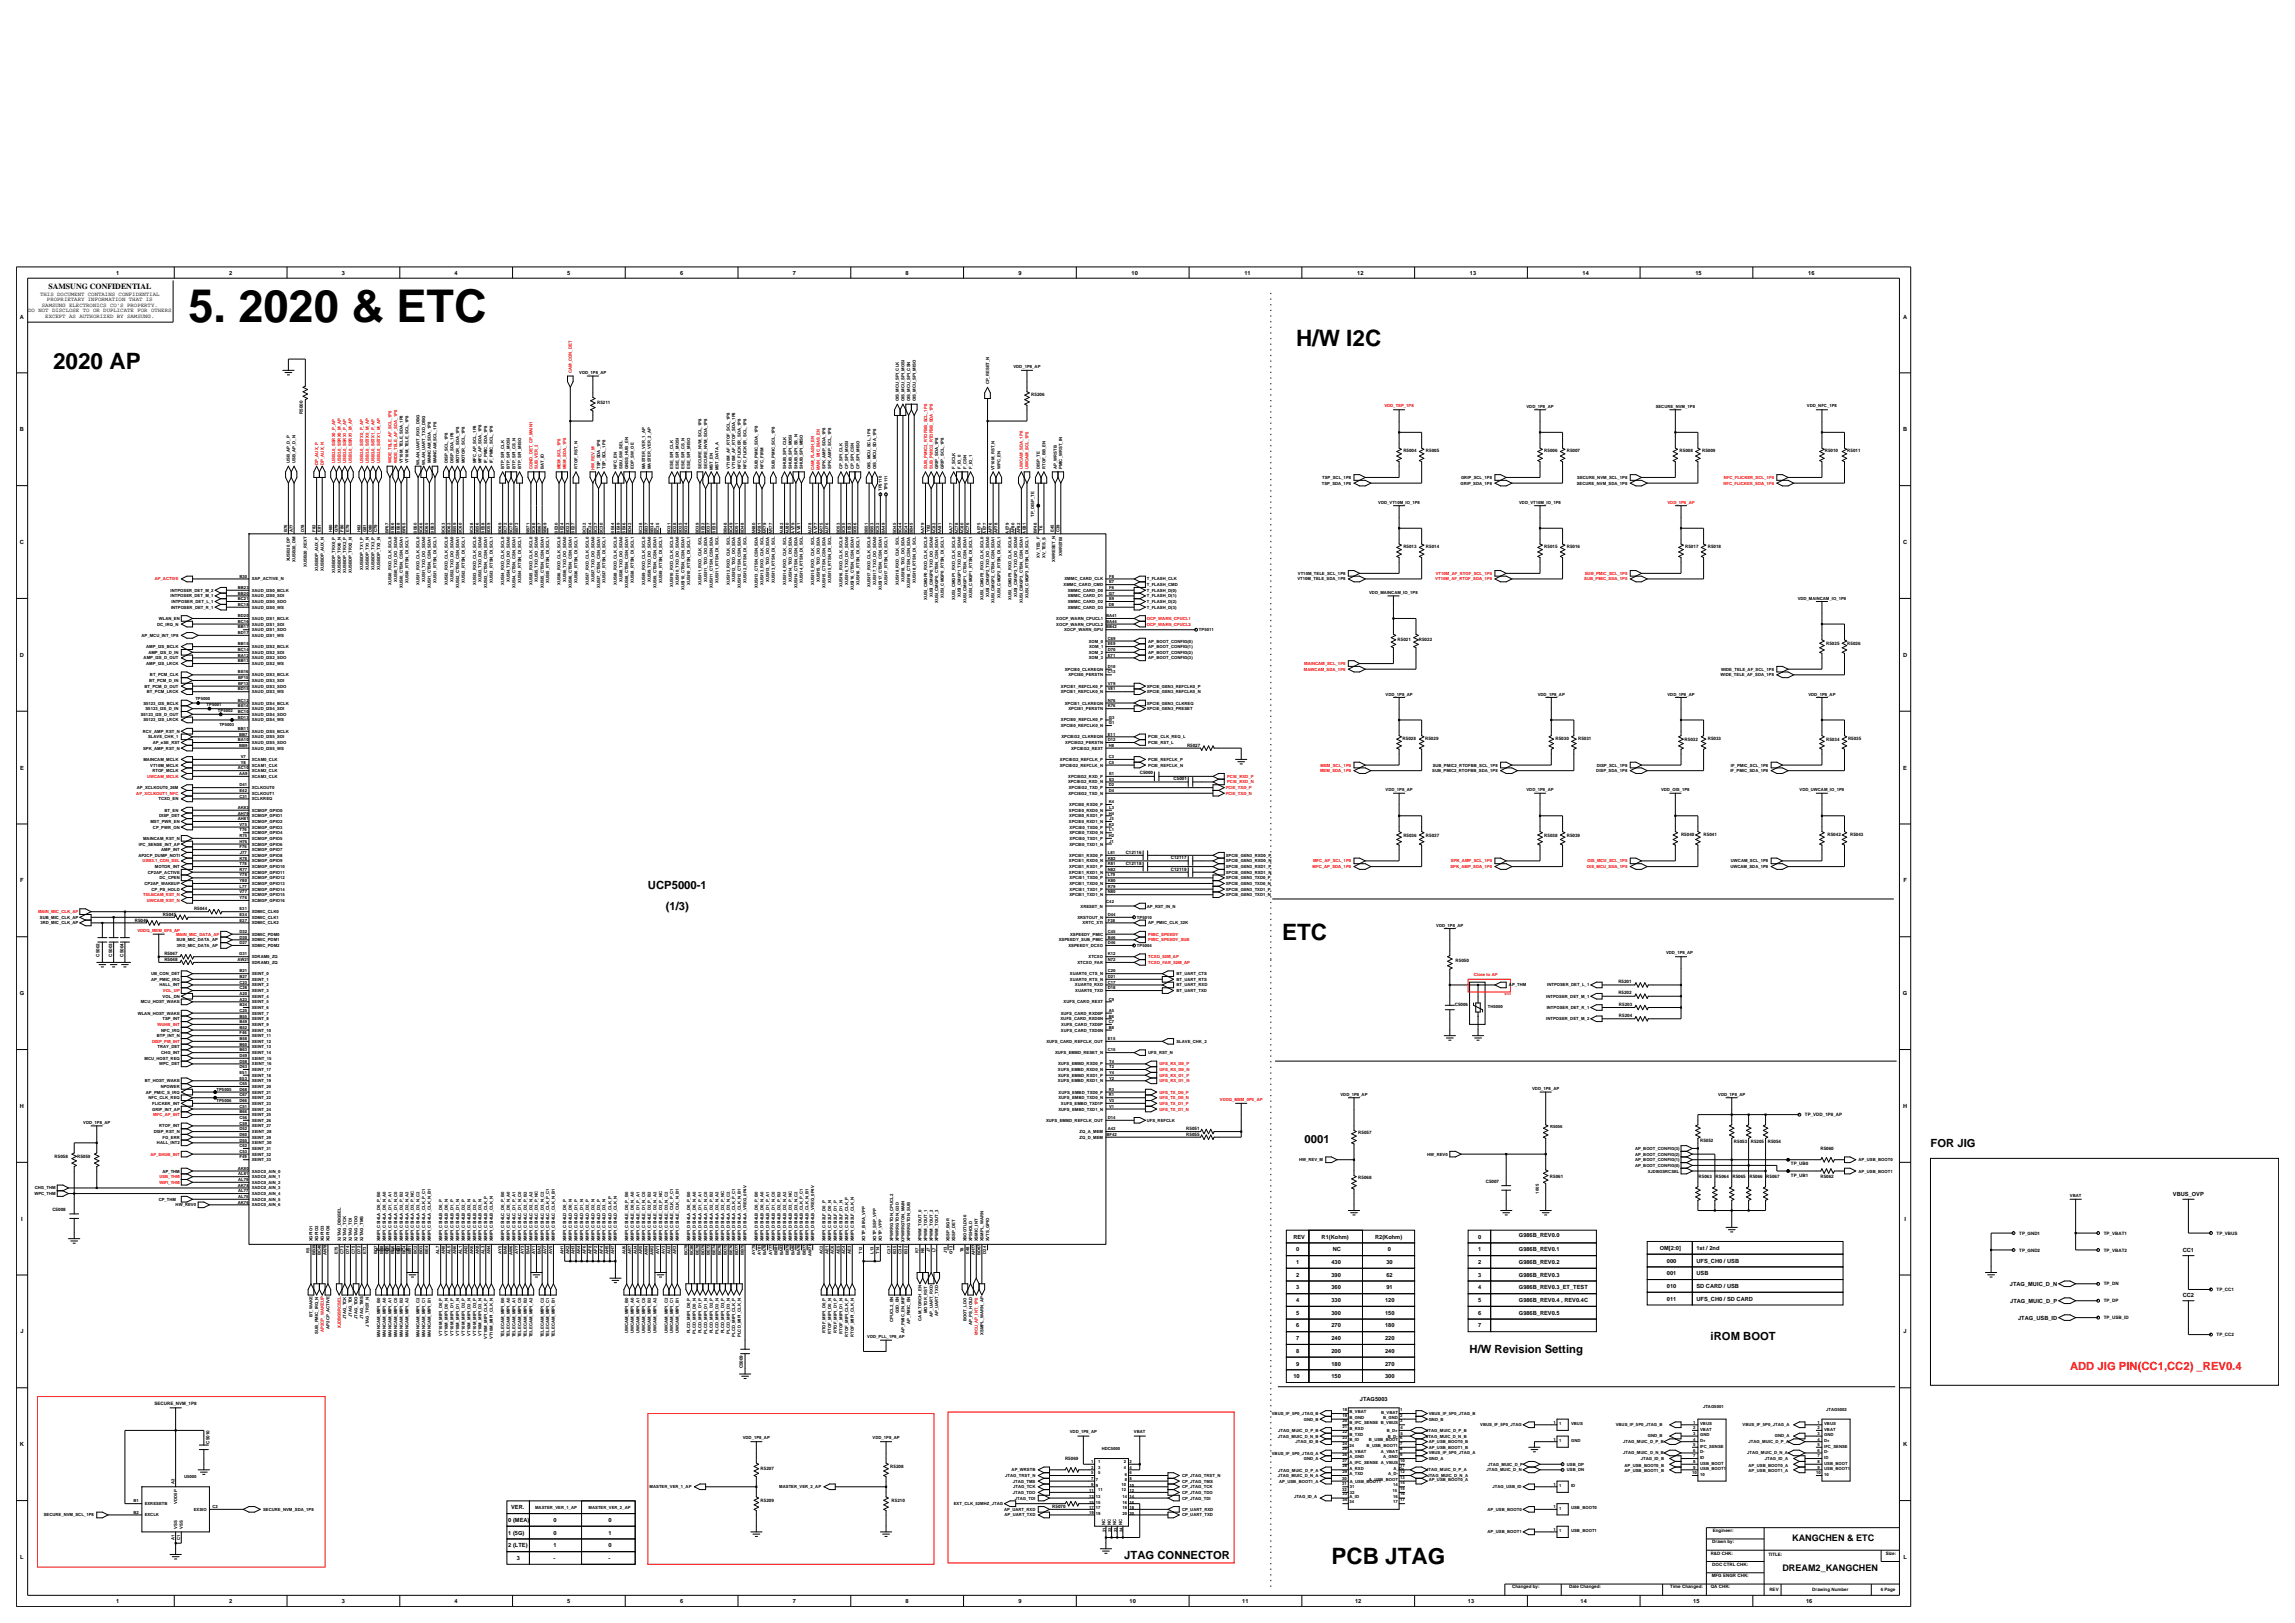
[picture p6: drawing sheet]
<svg xmlns="http://www.w3.org/2000/svg" width="420mm" height="297mm" viewBox="0 0 420 297" stroke-linecap="round" stroke-linejoin="round" font-family="sans-serif">
<defs><g id="words">
<text font-size="8.3" x="34.5" y="59">5. 2020 &amp; ETC</text>
<g font-size="4.1">
<text x="237.2" y="63.4">H/W I2C</text>
<text x="9.7" y="67.5">2020 AP</text>
<text x="234.6" y="172">ETC</text>
<text x="243.7" y="286.2">PCB JTAG</text>
</g>
<g font-size="2.1">
<text x="118.6" y="162.7">UCP5000-1</text>
<text x="121.8" y="166.5">(1/3)</text>
<text x="238.8" y="209.1">0001</text>
<text x="353.3" y="209.9">FOR JIG</text>
<text x="313.1" y="245.2">iROM BOOT</text>
<text x="268.9" y="247.6">H/W Revision Setting</text>
<text x="205.7" y="285.2">JTAG CONNECTOR</text>
</g>
<text font-size="2.1" fill="#f00" x="378.8" y="250.6">ADD JIG PIN(CC1,CC2) _REV0.4</text>
<g font-size="1.7">
<text x="328" y="281.9">KANGCHEN &amp; ETC</text>
<text x="326.2" y="287.5">DREAM2_KANGCHEN</text>
</g>
<text font-size="1.4" x="8.9" y="52.8">SAMSUNG CONFIDENTIAL</text>
<g font-size="1">
<text x="21.3" y="50.2">1</text>
<text x="41.9" y="50.2">2</text>
<text x="62.6" y="50.2">3</text>
<text x="83.2" y="50.2">4</text>
<text x="103.8" y="50.2">5</text>
<text x="124.5" y="50.2">6</text>
<text x="145.1" y="50.2">7</text>
<text x="165.7" y="50.2">8</text>
<text x="186.4" y="50.2">9</text>
<text x="207.1" y="50.2">10</text>
<text x="227.7" y="50.2">11</text>
<text x="248.4" y="50.2">12</text>
<text x="269" y="50.2">13</text>
<text x="289.6" y="50.2">14</text>
<text x="310.3" y="50.2">15</text>
<text x="330.9" y="50.2">16</text>
<text x="3.6" y="58.3">A</text>
<text x="5.2" y="57.2">DO NOT DISCLOSE TO OR DUPLICATE FOR OTHERS</text>
<text x="7.3" y="54.1">THIS DOCUMENT CONTAINS CONFIDENTIAL</text>
<text x="7.7" y="56.1">SAMSUNG ELECTRONICS CO'S PROPERTY.</text>
<text x="8.3" y="58.2">EXCEPT AS AUTHORIZED BY SAMSUNG.</text>
<text x="8.6" y="55.1">PROPRIETARY INFORMATION THAT IS</text>
<text x="348.3" y="58.3">A</text>
<text x="3.6" y="78.9">B</text>
<text x="348.3" y="78.9">B</text>
<text x="3.6" y="99.6">C</text>
<text x="348.3" y="99.6">C</text>
<text x="3.6" y="120.2">D</text>
<text x="348.3" y="120.2">D</text>
<text x="3.7" y="140.8">E</text>
<text x="348.3" y="140.8">E</text>
<text x="3.7" y="161.5">F</text>
<text x="348.3" y="161.5">F</text>
<text x="3.6" y="182.1">G</text>
<text x="348.2" y="182.1">G</text>
<text x="3.6" y="202.7">H</text>
<text x="348.3" y="202.7">H</text>
<text x="397.7" y="218.8">VBUS_OVP</text>
<text x="3.9" y="223.4">I</text>
<text x="236.7" y="226.7">REV</text>
<text x="241.9" y="226.7">R1(Kohm)</text>
<text x="251.7" y="226.7">R2(Kohm)</text>
<text x="270.5" y="226.7">0</text>
<text x="278" y="226.4">G986B_REV0.0</text>
<text x="348.5" y="223.4">I</text>
<text x="237.2" y="233.6">2</text>
<text x="237.2" y="231.3">1</text>
<text x="237.2" y="229">0</text>
<text x="243.7" y="231.3">430</text>
<text x="243.7" y="233.6">390</text>
<text x="243.9" y="229">NC</text>
<text x="253.7" y="231.3">30</text>
<text x="253.7" y="233.6">62</text>
<text x="254" y="229">0</text>
<text x="270.5" y="229">1</text>
<text x="270.5" y="233.6">3</text>
<text x="270.5" y="231.3">2</text>
<text x="278" y="231.3">G986B_REV0.2</text>
<text x="278" y="233.6">G986B_REV0.3</text>
<text x="278" y="229">G986B_REV0.1</text>
<text x="303.8" y="228.7">OM[2:0]</text>
<text x="305" y="233.4">001</text>
<text x="305" y="231.1">000</text>
<text x="310.5" y="231.1">UFS_CH0 / USB</text>
<text x="310.5" y="228.7">1st / 2nd</text>
<text x="310.5" y="233.4">USB</text>
<text x="399.5" y="229.1">CC1</text>
<text x="237.2" y="236">3</text>
<text x="237.2" y="238.3">4</text>
<text x="243.7" y="236">360</text>
<text x="243.7" y="238.3">330</text>
<text x="253.5" y="238.3">120</text>
<text x="253.7" y="236">91</text>
<text x="270.5" y="236">4</text>
<text x="270.5" y="238.3">5</text>
<text x="278" y="238.3">G986B_REV0.4 , REV0.4C</text>
<text x="278" y="236">G986B_REV0.3_ET_TEST</text>
<text x="305" y="235.7">010</text>
<text x="305" y="238">011</text>
<text x="310.5" y="235.7">SD CARD / USB</text>
<text x="310.5" y="238">UFS_CH0 / SD CARD</text>
<text x="367.8" y="235.3">JTAG_MUIC_D_N</text>
<text x="367.9" y="238.4">JTAG_MUIC_D_P</text>
<text x="399.5" y="237.4">CC2</text>
<text x="3.7" y="244">J</text>
<text x="237.2" y="242.9">6</text>
<text x="237.2" y="240.6">5</text>
<text x="237.2" y="245.2">7</text>
<text x="243.7" y="242.9">270</text>
<text x="243.7" y="240.6">300</text>
<text x="243.7" y="245.2">240</text>
<text x="253.5" y="240.6">150</text>
<text x="253.5" y="245.2">220</text>
<text x="253.5" y="242.9">180</text>
<text x="270.5" y="240.6">6</text>
<text x="270.5" y="242.9">7</text>
<text x="278" y="240.6">G986B_REV0.5</text>
<text x="348.4" y="244">J</text>
<text x="369.3" y="241.5">JTAG_USB_ID</text>
<text x="237.2" y="247.6">8</text>
<text x="237.2" y="249.9">9</text>
<text x="243.7" y="247.6">200</text>
<text x="243.7" y="249.9">180</text>
<text x="253.5" y="249.9">270</text>
<text x="253.5" y="247.6">240</text>
<text x="236.7" y="252.2">10</text>
<text x="243.7" y="252.2">150</text>
<text x="248.9" y="256.3">JTAG5003</text>
<text x="253.5" y="252.2">300</text>
<text x="3.6" y="264.6">K</text>
<text x="348.3" y="264.6">K</text>
<text x="93" y="280.8">1 (5G)</text>
<text x="93" y="278.5">0 (MEA)</text>
<text x="93.5" y="276.2">VER.</text>
<text x="101.3" y="278.5">0</text>
<text x="101.3" y="280.8">0</text>
<text x="111.3" y="280.8">1</text>
<text x="111.3" y="278.5">0</text>
<text x="3.7" y="285.3">L</text>
<text x="93" y="283.2">2 (LTE)</text>
<text x="94.6" y="285.5">3</text>
<text x="101.3" y="283.2">1</text>
<text x="101.3" y="285.5">-</text>
<text x="111.3" y="285.5">-</text>
<text x="111.3" y="283.2">0</text>
<text x="348.3" y="285.3">L</text>
<text x="21.3" y="293.3">1</text>
<text x="41.9" y="293.3">2</text>
<text x="62.6" y="293.3">3</text>
<text x="83.2" y="293.3">4</text>
<text x="103.8" y="293.3">5</text>
<text x="124.5" y="293.3">6</text>
<text x="145.1" y="293.3">7</text>
<text x="165.7" y="293.3">8</text>
<text x="186.4" y="293.3">9</text>
<text x="206.7" y="293.3">10</text>
<text x="227.4" y="293.3">11</text>
<text x="248" y="293.3">12</text>
<text x="268.6" y="293.3">13</text>
<text x="289.3" y="293.3">14</text>
<text x="309.9" y="293.3">15</text>
<text x="330.5" y="293.3">16</text>
</g>
<g font-size=".8" fill="#f00">
<text x="104.6" y="68.3" transform="rotate(-90 104.6 68.3)">CAM_CON_DET</text>
<text x="253.4" y="74.5">VDD_TSP_1P8</text>
<text x="58.2" y="85.1" transform="rotate(-90 58.2 85.1)">DP_AUX_P</text>
<text x="59.2" y="85.1" transform="rotate(-90 59.2 85.1)">DP_AUX_N</text>
<text x="61.3" y="84.8" transform="rotate(-90 61.3 84.8)">USB3.0_SSRX0_P_AP</text>
<text x="62.3" y="84.8" transform="rotate(-90 62.3 84.8)">USB3.0_SSRX0_M_AP</text>
<text x="63.4" y="84.8" transform="rotate(-90 63.4 84.8)">USB3.0_SSRX1_P_AP</text>
<text x="64.4" y="84.8" transform="rotate(-90 64.4 84.8)">USB3.0_SSRX1_M_AP</text>
<text x="66.5" y="84.8" transform="rotate(-90 66.5 84.8)">USB3.0_SSTX0_P_AP</text>
<text x="67.5" y="84.8" transform="rotate(-90 67.5 84.8)">USB3.0_SSTX0_M_AP</text>
<text x="68.5" y="84.8" transform="rotate(-90 68.5 84.8)">USB3.0_SSTX1_P_AP</text>
<text x="69.6" y="84.8" transform="rotate(-90 69.6 84.8)">USB3.0_SSTX1_M_AP</text>
<text x="71.6" y="84.8" transform="rotate(-90 71.6 84.8)">WIDE_TELE_AF_SCL_1P8</text>
<text x="72.7" y="84.8" transform="rotate(-90 72.7 84.8)">WIDE_TELE_AF_SDA_1P8</text>
<text x="97.4" y="85.8" transform="rotate(-90 97.4 85.8)">COND_DET_CP_MAIN1</text>
<text x="98.5" y="85.8" transform="rotate(-90 98.5 85.8)">SUB_VER_2</text>
<text x="102.6" y="85.8" transform="rotate(-90 102.6 85.8)">MEM_SCL_1P8</text>
<text x="103.6" y="85.8" transform="rotate(-90 103.6 85.8)">MEM_SDA_1P8</text>
<text x="108.8" y="86.1" transform="rotate(-90 108.8 86.1)">HW_REV_M</text>
<text x="149" y="86.1" transform="rotate(-90 149 86.1)">CAM_FLASH_EN</text>
<text x="150.1" y="86.1" transform="rotate(-90 150.1 86.1)">MAIN_MIC_BIAS_EN</text>
<text x="169.6" y="85.8" transform="rotate(-90 169.6 85.8)">SUB_PMIC2_RTOFBB_SCL_1P8</text>
<text x="170.7" y="85.8" transform="rotate(-90 170.7 85.8)">SUB_PMIC2_RTOFBB_SDA_1P8</text>
<text x="187.2" y="85.8" transform="rotate(-90 187.2 85.8)">UWCAM_SDA_1P8</text>
<text x="188.2" y="85.8" transform="rotate(-90 188.2 85.8)">UWCAM_SCL_1P8</text>
<text x="315.4" y="88.7">NFC_FLICKER_SDA_1P8</text>
<text x="315.5" y="87.6">NFC_FLICKER_SCL_1P8</text>
<text x="305.2" y="92.2">VDD_1P8_AP</text>
<text x="28.3" y="106.2">AP_ACTIVE</text>
<text x="262.7" y="106.2">VT10M_AF_RTOF_SDA_1P8</text>
<text x="262.8" y="105.2">VT10M_AF_RTOF_SCL_1P8</text>
<text x="289.9" y="106.2">SUB_PMIC_SDA_1P8</text>
<text x="290" y="105.2">SUB_PMIC_SCL_1P8</text>
<text x="209.9" y="113.4">OCP_WARN_CPUCL1</text>
<text x="209.9" y="114.5">OCP_WARN_CPUCL2</text>
<text x="238.6" y="122.7">MAINCAM_SDA_1P8</text>
<text x="238.7" y="121.7">MAINCAM_SCL_1P8</text>
<text x="26.9" y="142.3">UWCAM_MCLK</text>
<text x="224.6" y="143.4">PCIE_RXD_N</text>
<text x="224.6" y="142.3">PCIE_RXD_P</text>
<text x="241.6" y="141.3">MEM_SDA_1P8</text>
<text x="241.7" y="140.3">MEM_SCL_1P8</text>
<text x="24.9" y="145.4">AP_XCLKOUT1_NFC</text>
<text x="224.3" y="145.4">PCIE_TXD_N</text>
<text x="224.3" y="144.4">PCIE_TXD_P</text>
<text x="26.1" y="157.8">USB3.1_CON_SEL</text>
<text x="240.2" y="158.9">MFC_AP_SDA_1P8</text>
<text x="240.3" y="157.8">MFC_AP_SCL_1P8</text>
<text x="265.4" y="158.9">SPK_AMP_SDA_1P8</text>
<text x="265.5" y="157.8">SPK_AMP_SCL_1P8</text>
<text x="290.4" y="158.9">OIS_MCU_SDA_1P8</text>
<text x="290.5" y="157.8">OIS_MCU_SCL_1P8</text>
<text x="7" y="167.1">MAIN_MIC_CLK_AP</text>
<text x="26.2" y="164">TELECAM_RST_N</text>
<text x="26.9" y="165">UWCAM_RST_N</text>
<text x="25.1" y="170.5">VDDQ_MEM_0P5_AP</text>
<text x="32.2" y="171.2">MAIN_MIC_DATA_AP</text>
<text x="210.1" y="171.2">PMIC_SPEEDY</text>
<text x="210.1" y="172.3">PMIC_SPEEDY_SUB</text>
<text x="210.1" y="176.4">TCXO_FAR_52M_AP</text>
<text x="210.1" y="175.3">TCXO_52M_AP</text>
<text x="269.7" y="178.7">Close to AP</text>
<text x="29.8" y="181.5">VOL_UP</text>
<text x="27.8" y="190.8">DISP_PM_INT</text>
<text x="28.8" y="187.7">WUHB_INT</text>
<text x="212.2" y="196">UFS_RX_D0_N</text>
<text x="212.2" y="195">UFS_RX_D0_P</text>
<text x="212.2" y="197">UFS_RX_D1_P</text>
<text x="212.2" y="201.2">UFS_TX_D0_N</text>
<text x="212.2" y="200.1">UFS_TX_D0_P</text>
<text x="212.2" y="198">UFS_RX_D1_N</text>
<text x="212.2" y="203.2">UFS_TX_D1_N</text>
<text x="212.2" y="202.2">UFS_TX_D1_P</text>
<text x="223.3" y="201.6">VDDQ_MEM_0P5_AP</text>
<text x="28" y="204.2">MFC_AP_INT</text>
<text x="27.5" y="211.5">AP_SHUB_INT</text>
<text x="29.2" y="215.6">USB_THM</text>
<text x="29.2" y="216.6">WIFI_THM</text>
<text x="59.2" y="243.7" transform="rotate(-90 59.2 243.7)">AP2CP_WAKEUP</text>
<text x="62.3" y="243.1" transform="rotate(-90 62.3 243.1)">XJDBGSRCSEL</text>
<text x="178.9" y="244.3" transform="rotate(-90 178.9 244.3)">MCU_AP_INT_1P8</text>
</g>
<g font-size=".8">
<text x="106" y="68.5">VDD_1P8_AP</text>
<text x="181" y="70.3" transform="rotate(-90 181 70.3)">CP_RESET_N</text>
<text x="185.5" y="67.4">VDD_1P8_AP</text>
<text x="55.4" y="75.8" transform="rotate(-90 55.4 75.8)">R5000</text>
<text x="109.3" y="74">R5211</text>
<text x="164.5" y="73.4" transform="rotate(-90 164.5 73.4)">OIS_MCU_SPI_CLK</text>
<text x="165.5" y="73.4" transform="rotate(-90 165.5 73.4)">OIS_MCU_SPI_MOSI</text>
<text x="166.6" y="73.4" transform="rotate(-90 166.6 73.4)">OIS_MCU_SPI_CSN</text>
<text x="167.6" y="73.4" transform="rotate(-90 167.6 73.4)">OIS_MCU_SPI_MISO</text>
<text x="188.7" y="72.4">R5206</text>
<text x="279.4" y="74.6">VDD_1P8_AP</text>
<text x="303" y="74.6">SECURE_NVM_1P8</text>
<text x="330.7" y="74.5">VDD_NFC_1P8</text>
<text x="256.8" y="82.7">R5004</text>
<text x="260.9" y="82.7">R5005</text>
<text x="282.6" y="82.7">R5006</text>
<text x="286.7" y="82.7">R5007</text>
<text x="307.4" y="82.7">R5008</text>
<text x="311.5" y="82.7">R5009</text>
<text x="333.9" y="82.7">R5010</text>
<text x="338.1" y="82.7">R5011</text>
<text x="53.1" y="84.8" transform="rotate(-90 53.1 84.8)">USB_AP_D_P</text>
<text x="54.1" y="84.8" transform="rotate(-90 54.1 84.8)">USB_AP_D_N</text>
<text x="73.7" y="84.8" transform="rotate(-90 73.7 84.8)">VT10M_TELE_SDA_1P8</text>
<text x="74.7" y="84.8" transform="rotate(-90 74.7 84.8)">VT10M_TELE_SCL_1P8</text>
<text x="76.8" y="85.1" transform="rotate(-90 76.8 85.1)">WLAN_UART_RXD_DBG</text>
<text x="77.8" y="85.1" transform="rotate(-90 77.8 85.1)">WLAN_UART_TXD_DBG</text>
<text x="78.9" y="84.8" transform="rotate(-90 78.9 84.8)">MAINCAM_SDA_1P8</text>
<text x="79.9" y="84.8" transform="rotate(-90 79.9 84.8)">MAINCAM_SCL_1P8</text>
<text x="81.9" y="84.8" transform="rotate(-90 81.9 84.8)">DISP_SCL_1P8</text>
<text x="83" y="84.8" transform="rotate(-90 83 84.8)">DISP_SDA_1P8</text>
<text x="84" y="84.8" transform="rotate(-90 84 84.8)">MOTOR_SDA_1P8</text>
<text x="85.1" y="84.8" transform="rotate(-90 85.1 84.8)">MOTOR_SCL_1P8</text>
<text x="87.1" y="84.8" transform="rotate(-90 87.1 84.8)">MFC_AP_SCL_1P8</text>
<text x="88.1" y="84.8" transform="rotate(-90 88.1 84.8)">MFC_AP_SDA_1P8</text>
<text x="89.2" y="84.8" transform="rotate(-90 89.2 84.8)">IF_PMIC_SDA_1P8</text>
<text x="90.2" y="84.8" transform="rotate(-90 90.2 84.8)">IF_PMIC_SCL_1P8</text>
<text x="92.3" y="85.8" transform="rotate(-90 92.3 85.8)">BTP_SPI_CLK</text>
<text x="93.3" y="85.8" transform="rotate(-90 93.3 85.8)">BTP_SPI_MOSI</text>
<text x="94.3" y="85.8" transform="rotate(-90 94.3 85.8)">BTP_SPI_CS_N</text>
<text x="95.4" y="85.8" transform="rotate(-90 95.4 85.8)">BTP_SPI_MISO</text>
<text x="99.5" y="85.8" transform="rotate(-90 99.5 85.8)">BAT_ID</text>
<text x="105.7" y="85.8" transform="rotate(-90 105.7 85.8)">RTOF_RST_N</text>
<text x="109.8" y="85.8" transform="rotate(-90 109.8 85.8)">TSP_SDA_1P8</text>
<text x="110.8" y="85.8" transform="rotate(-90 110.8 85.8)">TSP_SCL_1P8</text>
<text x="112.9" y="85.8" transform="rotate(-90 112.9 85.8)">NFC_EN</text>
<text x="113.9" y="85.8" transform="rotate(-90 113.9 85.8)">SBU_SW_SEL</text>
<text x="115" y="85.8" transform="rotate(-90 115 85.8)">GNSS_HUB_EN</text>
<text x="116" y="85.8" transform="rotate(-90 116 85.8)">EDP_SW_OE</text>
<text x="118.1" y="85.8" transform="rotate(-90 118.1 85.8)">MASTER_VER_1_AP</text>
<text x="119.1" y="85.8" transform="rotate(-90 119.1 85.8)">MASTER_VER_2_AP</text>
<text x="123.2" y="85.8" transform="rotate(-90 123.2 85.8)">ESE_SPI_CLK</text>
<text x="124.2" y="85.8" transform="rotate(-90 124.2 85.8)">ESE_SPI_MOSI</text>
<text x="125.3" y="85.8" transform="rotate(-90 125.3 85.8)">ESE_SPI_CS_N</text>
<text x="126.3" y="85.8" transform="rotate(-90 126.3 85.8)">ESE_SPI_MISO</text>
<text x="128.4" y="85.8" transform="rotate(-90 128.4 85.8)">SECURE_NVM_SCL_1P8</text>
<text x="129.4" y="85.8" transform="rotate(-90 129.4 85.8)">SECURE_NVM_SDA_1P8</text>
<text x="130.4" y="86.1" transform="rotate(-90 130.4 86.1)">MST_EN</text>
<text x="131.5" y="86.1" transform="rotate(-90 131.5 86.1)">MST_DATA_A</text>
<text x="133.5" y="85.8" transform="rotate(-90 133.5 85.8)">VT10M_AF_RTOF_SCL_1P8</text>
<text x="134.6" y="85.8" transform="rotate(-90 134.6 85.8)">VT10M_AF_RTOF_SDA_1P8</text>
<text x="135.6" y="85.8" transform="rotate(-90 135.6 85.8)">NFC_FLICKER_SDA_1P8</text>
<text x="136.6" y="85.8" transform="rotate(-90 136.6 85.8)">NFC_FLICKER_SCL_1P8</text>
<text x="138.7" y="85.8" transform="rotate(-90 138.7 85.8)">SUB_PMIC_SDA_1P8</text>
<text x="139.7" y="85.8" transform="rotate(-90 139.7 85.8)">NFC_FIRM</text>
<text x="141.8" y="85.8" transform="rotate(-90 141.8 85.8)">SUB_PMIC_SCL_1P8</text>
<text x="143.9" y="85.8" transform="rotate(-90 143.9 85.8)">SHUB_SPI_CLK</text>
<text x="144.9" y="85.8" transform="rotate(-90 144.9 85.8)">SHUB_SPI_MOSI</text>
<text x="145.9" y="85.8" transform="rotate(-90 145.9 85.8)">SHUB_SPI_SS_N</text>
<text x="146.9" y="85.8" transform="rotate(-90 146.9 85.8)">SHUB_SPI_MISO</text>
<text x="151.1" y="85.8" transform="rotate(-90 151.1 85.8)">SPK_AMP_SDA_1P8</text>
<text x="152.1" y="85.8" transform="rotate(-90 152.1 85.8)">SPK_AMP_SCL_1P8</text>
<text x="154.2" y="85.8" transform="rotate(-90 154.2 85.8)">CP_SPI_CLK</text>
<text x="155.2" y="85.8" transform="rotate(-90 155.2 85.8)">CP_SPI_MOSI</text>
<text x="156.2" y="85.8" transform="rotate(-90 156.2 85.8)">CP_SPI_CSN</text>
<text x="157.3" y="85.8" transform="rotate(-90 157.3 85.8)">CP_SPI_MISO</text>
<text x="159.3" y="85.8" transform="rotate(-90 159.3 85.8)">OIS_MCU_SCL_1P8</text>
<text x="160.4" y="85.8" transform="rotate(-90 160.4 85.8)">OIS_MCU_SDA_1P8</text>
<text x="161.4" y="89.8" transform="rotate(-90 161.4 89.8)">TP5110</text>
<text x="162.4" y="89.7" transform="rotate(-90 162.4 89.7)">TP5111</text>
<text x="171.7" y="85.8" transform="rotate(-90 171.7 85.8)">GRIP_SDA_1P8</text>
<text x="172.8" y="85.8" transform="rotate(-90 172.8 85.8)">GRIP_SCL_1P8</text>
<text x="174.8" y="85.8" transform="rotate(-90 174.8 85.8)">F_SCLK</text>
<text x="175.8" y="85.8" transform="rotate(-90 175.8 85.8)">F_IO_0</text>
<text x="176.9" y="85.8" transform="rotate(-90 176.9 85.8)">F_CSN</text>
<text x="177.9" y="85.8" transform="rotate(-90 177.9 85.8)">F_IO_1</text>
<text x="182" y="86.1" transform="rotate(-90 182 86.1)">VT10M_RST_N</text>
<text x="183.1" y="85.8" transform="rotate(-90 183.1 85.8)">WPC_EN</text>
<text x="190.3" y="85.8" transform="rotate(-90 190.3 85.8)">DISP_TE</text>
<text x="191.3" y="85.8" transform="rotate(-90 191.3 85.8)">RTOF_BB_EN</text>
<text x="193.4" y="85.8" transform="rotate(-90 193.4 85.8)">AP_WRSTB</text>
<text x="194.4" y="85.8" transform="rotate(-90 194.4 85.8)">PMIC_WRST_IN</text>
<text x="241.9" y="88.7">TSP_SDA_1P8</text>
<text x="242" y="87.6">TSP_SCL_1P8</text>
<text x="267.3" y="88.7">GRIP_SDA_1P8</text>
<text x="267.4" y="87.6">GRIP_SCL_1P8</text>
<text x="288.6" y="88.7">SECURE_NVM_SDA_1P8</text>
<text x="288.6" y="87.6">SECURE_NVM_SCL_1P8</text>
<text x="189.3" y="94.6" transform="rotate(-90 189.3 94.6)">TP_DISP_TE</text>
<text x="252.2" y="92.2">VDD_VT10M_IO_1P8</text>
<text x="278" y="92.2">VDD_VT10M_IO_1P8</text>
<text x="52.5" y="97.4" transform="rotate(-90 52.5 97.4)">B76</text>
<text x="53.6" y="97.4" transform="rotate(-90 53.6 97.4)">A77</text>
<text x="55.6" y="97.4" transform="rotate(-90 55.6 97.4)">D78</text>
<text x="57.7" y="97.3" transform="rotate(-90 57.7 97.3)">F82</text>
<text x="58.7" y="97.4" transform="rotate(-90 58.7 97.4)">E81</text>
<text x="60.8" y="97.4" transform="rotate(-90 60.8 97.4)">H80</text>
<text x="61.8" y="97.4" transform="rotate(-90 61.8 97.4)">G79</text>
<text x="62.9" y="97.3" transform="rotate(-90 62.9 97.3)">F80</text>
<text x="63.9" y="97.4" transform="rotate(-90 63.9 97.4)">E79</text>
<text x="66" y="97.4" transform="rotate(-90 66 97.4)">H82</text>
<text x="67" y="97.4" transform="rotate(-90 67 97.4)">G81</text>
<text x="68" y="97.4" transform="rotate(-90 68 97.4)">D80</text>
<text x="69.1" y="97.4" transform="rotate(-90 69.1 97.4)">C79</text>
<text x="71.1" y="97.6" transform="rotate(-90 71.1 97.6)">BF67</text>
<text x="72.2" y="97.6" transform="rotate(-90 72.2 97.6)">BE66</text>
<text x="73.2" y="97.6" transform="rotate(-90 73.2 97.6)">BE68</text>
<text x="74.2" y="97.6" transform="rotate(-90 74.2 97.6)">BF65</text>
<text x="76.3" y="97.6" transform="rotate(-90 76.3 97.6)">BE60</text>
<text x="77.3" y="97.7" transform="rotate(-90 77.3 97.7)">BC66</text>
<text x="78.3" y="97.7" transform="rotate(-90 78.3 97.7)">BD65</text>
<text x="79.4" y="97.6" transform="rotate(-90 79.4 97.6)">BE63</text>
<text x="81.4" y="97.7" transform="rotate(-90 81.4 97.7)">BC63</text>
<text x="82.5" y="97.7" transform="rotate(-90 82.5 97.7)">BD62</text>
<text x="83.5" y="97.7" transform="rotate(-90 83.5 97.7)">BB59</text>
<text x="84.5" y="97.7" transform="rotate(-90 84.5 97.7)">BC60</text>
<text x="86.6" y="97.7" transform="rotate(-90 86.6 97.7)">BC58</text>
<text x="87.6" y="97.7" transform="rotate(-90 87.6 97.7)">BB56</text>
<text x="88.6" y="97.6" transform="rotate(-90 88.6 97.6)">BE58</text>
<text x="89.7" y="97.7" transform="rotate(-90 89.7 97.7)">BD59</text>
<text x="91.8" y="97.7" transform="rotate(-90 91.8 97.7)">BD69</text>
<text x="92.8" y="97.7" transform="rotate(-90 92.8 97.7)">BC72</text>
<text x="93.8" y="97.7" transform="rotate(-90 93.8 97.7)">BC70</text>
<text x="94.8" y="97.7" transform="rotate(-90 94.8 97.7)">BB73</text>
<text x="96.9" y="97.7" transform="rotate(-90 96.9 97.7)">BB71</text>
<text x="97.9" y="97.7" transform="rotate(-90 97.9 97.7)">BC68</text>
<text x="99" y="97.7" transform="rotate(-90 99 97.7)">BB67</text>
<text x="100" y="97.7" transform="rotate(-90 100 97.7)">BB69</text>
<text x="102.1" y="97.6" transform="rotate(-90 102.1 97.6)">BE30</text>
<text x="103.1" y="97.6" transform="rotate(-90 103.1 97.6)">BE24</text>
<text x="104.1" y="97.7" transform="rotate(-90 104.1 97.7)">BD23</text>
<text x="105.2" y="97.6" transform="rotate(-90 105.2 97.6)">BE27</text>
<text x="107.2" y="97.7" transform="rotate(-90 107.2 97.7)">BC32</text>
<text x="108.3" y="97.7" transform="rotate(-90 108.3 97.7)">BC24</text>
<text x="109.3" y="97.7" transform="rotate(-90 109.3 97.7)">BC27</text>
<text x="110.3" y="97.7" transform="rotate(-90 110.3 97.7)">BC30</text>
<text x="112.4" y="97.6" transform="rotate(-90 112.4 97.6)">BE44</text>
<text x="113.4" y="97.6" transform="rotate(-90 113.4 97.6)">BE49</text>
<text x="114.5" y="97.6" transform="rotate(-90 114.5 97.6)">BE46</text>
<text x="115.5" y="97.7" transform="rotate(-90 115.5 97.7)">BD42</text>
<text x="117.5" y="97.7" transform="rotate(-90 117.5 97.7)">BC38</text>
<text x="118.6" y="97.7" transform="rotate(-90 118.6 97.7)">BB37</text>
<text x="119.6" y="97.7" transform="rotate(-90 119.6 97.7)">BB34</text>
<text x="120.6" y="97.7" transform="rotate(-90 120.6 97.7)">BC35</text>
<text x="122.7" y="97.7" transform="rotate(-90 122.7 97.7)">BD31</text>
<text x="123.7" y="97.7" transform="rotate(-90 123.7 97.7)">BD28</text>
<text x="124.8" y="97.7" transform="rotate(-90 124.8 97.7)">BD25</text>
<text x="125.8" y="97.7" transform="rotate(-90 125.8 97.7)">BD34</text>
<text x="127.9" y="97.7" transform="rotate(-90 127.9 97.7)">BD39</text>
<text x="128.9" y="97.6" transform="rotate(-90 128.9 97.6)">BE32</text>
<text x="129.9" y="97.7" transform="rotate(-90 129.9 97.7)">BD37</text>
<text x="131" y="97.6" transform="rotate(-90 131 97.6)">BE35</text>
<text x="133" y="97.7" transform="rotate(-90 133 97.7)">BB48</text>
<text x="134.1" y="97.7" transform="rotate(-90 134.1 97.7)">BC49</text>
<text x="135.1" y="97.7" transform="rotate(-90 135.1 97.7)">BD51</text>
<text x="136.1" y="97.7" transform="rotate(-90 136.1 97.7)">BD48</text>
<text x="138.2" y="97.7" transform="rotate(-90 138.2 97.7)">AN80</text>
<text x="139.2" y="97.7" transform="rotate(-90 139.2 97.7)">AR81</text>
<text x="140.2" y="97.7" transform="rotate(-90 140.2 97.7)">AR79</text>
<text x="141.3" y="97.7" transform="rotate(-90 141.3 97.7)">AR77</text>
<text x="143.3" y="97.7" transform="rotate(-90 143.3 97.7)">AU82</text>
<text x="144.4" y="97.7" transform="rotate(-90 144.4 97.7)">AU80</text>
<text x="145.4" y="97.6" transform="rotate(-90 145.4 97.6)">AV79</text>
<text x="146.4" y="97.6" transform="rotate(-90 146.4 97.6)">AV81</text>
<text x="148.5" y="97.7" transform="rotate(-90 148.5 97.7)">AU78</text>
<text x="149.5" y="97.6" transform="rotate(-90 149.5 97.6)">AV77</text>
<text x="150.6" y="97.7" transform="rotate(-90 150.6 97.7)">AR75</text>
<text x="151.6" y="97.7" transform="rotate(-90 151.6 97.7)">AU76</text>
<text x="153.7" y="97.7" transform="rotate(-90 153.7 97.7)">BD53</text>
<text x="154.7" y="97.7" transform="rotate(-90 154.7 97.7)">BC55</text>
<text x="155.7" y="97.6" transform="rotate(-90 155.7 97.6)">BE52</text>
<text x="156.8" y="97.7" transform="rotate(-90 156.8 97.7)">BD56</text>
<text x="158.8" y="97.7" transform="rotate(-90 158.8 97.7)">BB51</text>
<text x="159.9" y="97.7" transform="rotate(-90 159.9 97.7)">BB53</text>
<text x="160.9" y="97.7" transform="rotate(-90 160.9 97.7)">BC52</text>
<text x="161.9" y="97.7" transform="rotate(-90 161.9 97.7)">BA49</text>
<text x="164" y="97.7" transform="rotate(-90 164 97.7)">BD45</text>
<text x="165" y="97.7" transform="rotate(-90 165 97.7)">BC44</text>
<text x="166" y="97.7" transform="rotate(-90 166 97.7)">BC41</text>
<text x="167.1" y="97.7" transform="rotate(-90 167.1 97.7)">BB45</text>
<text x="169.1" y="97.7" transform="rotate(-90 169.1 97.7)">AA79</text>
<text x="170.2" y="97.4" transform="rotate(-90 170.2 97.4)">Y82</text>
<text x="171.2" y="97.7" transform="rotate(-90 171.2 97.7)">AC82</text>
<text x="172.2" y="97.7" transform="rotate(-90 172.2 97.7)">AA81</text>
<text x="174.3" y="97.7" transform="rotate(-90 174.3 97.7)">AA77</text>
<text x="175.3" y="97.7" transform="rotate(-90 175.3 97.7)">AC78</text>
<text x="176.4" y="97.7" transform="rotate(-90 176.4 97.7)">AC80</text>
<text x="177.4" y="97.7" transform="rotate(-90 177.4 97.7)">AC76</text>
<text x="179.5" y="97.6" transform="rotate(-90 179.5 97.6)">AE75</text>
<text x="180.5" y="97.6" transform="rotate(-90 180.5 97.6)">AE77</text>
<text x="181.5" y="97.6" transform="rotate(-90 181.5 97.6)">AF76</text>
<text x="182.5" y="97.6" transform="rotate(-90 182.5 97.6)">AF78</text>
<text x="184.6" y="97.6" transform="rotate(-90 184.6 97.6)">AE79</text>
<text x="185.6" y="97.6" transform="rotate(-90 185.6 97.6)">AF80</text>
<text x="186.7" y="97.6" transform="rotate(-90 186.7 97.6)">AF82</text>
<text x="187.7" y="97.6" transform="rotate(-90 187.7 97.6)">AE81</text>
<text x="189.8" y="97.6" transform="rotate(-90 189.8 97.6)">BF48</text>
<text x="190.8" y="97.1" transform="rotate(-90 190.8 97.1)">T6</text>
<text x="192.9" y="97.4" transform="rotate(-90 192.9 97.4)">E45</text>
<text x="193.9" y="97.4" transform="rotate(-90 193.9 97.4)">C39</text>
<text x="194.4" y="101.8" transform="rotate(-90 194.4 101.8)">XWRSTBI</text>
<text x="256.8" y="100.3">R5013</text>
<text x="260.9" y="100.3">R5014</text>
<text x="282.6" y="100.3">R5015</text>
<text x="286.7" y="100.3">R5016</text>
<text x="308.4" y="100.3">R5017</text>
<text x="312.5" y="100.3">R5018</text>
<text x="43.5" y="107.8">BB23</text>
<text x="43.8" y="105.7">B30</text>
<text x="46.1" y="106.2">XAP_ACTIVE_N</text>
<text x="53.1" y="102.7" transform="rotate(-90 53.1 102.7)">XUSB20_DP</text>
<text x="54.1" y="102.9" transform="rotate(-90 54.1 102.9)">XUSB20_DM</text>
<text x="56.2" y="103.7" transform="rotate(-90 56.2 103.7)">XUSB20_REXT</text>
<text x="58.2" y="104.5" transform="rotate(-90 58.2 104.5)">XUSBDP_AUX_P</text>
<text x="59.2" y="104.5" transform="rotate(-90 59.2 104.5)">XUSBDP_AUX_N</text>
<text x="61.3" y="104.8" transform="rotate(-90 61.3 104.8)">XUSBDP_TRX0_P</text>
<text x="62.3" y="104.9" transform="rotate(-90 62.3 104.9)">XUSBDP_TRX0_N</text>
<text x="63.4" y="104.8" transform="rotate(-90 63.4 104.8)">XUSBDP_TRX2_P</text>
<text x="64.4" y="104.9" transform="rotate(-90 64.4 104.9)">XUSBDP_TRX2_N</text>
<text x="66.5" y="104.3" transform="rotate(-90 66.5 104.3)">XUSBDP_TX1_P</text>
<text x="67.5" y="104.3" transform="rotate(-90 67.5 104.3)">XUSBDP_TX1_N</text>
<text x="68.5" y="104.3" transform="rotate(-90 68.5 104.3)">XUSBDP_TX3_P</text>
<text x="69.6" y="104.3" transform="rotate(-90 69.6 104.3)">XUSBDP_TX3_N</text>
<text x="71.6" y="107" transform="rotate(-90 71.6 107)">XUSI0_RXD_CLK_SCL0</text>
<text x="72.7" y="106.5" transform="rotate(-90 72.7 106.5)">XUSI0_TXD_DO_SDA0</text>
<text x="73.7" y="107.6" transform="rotate(-90 73.7 107.6)">XUSI0_CTSN_CSN_SDA1</text>
<text x="74.7" y="106.6" transform="rotate(-90 74.7 106.6)">XUSI0_RTSN_DI_SCL1</text>
<text x="76.8" y="107" transform="rotate(-90 76.8 107)">XUSI1_RXD_CLK_SCL0</text>
<text x="77.8" y="106.5" transform="rotate(-90 77.8 106.5)">XUSI1_TXD_DO_SDA0</text>
<text x="78.9" y="107.6" transform="rotate(-90 78.9 107.6)">XUSI1_CTSN_CSN_SDA1</text>
<text x="79.9" y="106.6" transform="rotate(-90 79.9 106.6)">XUSI1_RTSN_DI_SCL1</text>
<text x="81.9" y="107" transform="rotate(-90 81.9 107)">XUSI2_RXD_CLK_SCL0</text>
<text x="83" y="106.5" transform="rotate(-90 83 106.5)">XUSI2_TXD_DO_SDA0</text>
<text x="84" y="107.6" transform="rotate(-90 84 107.6)">XUSI2_CTSN_CSN_SDA1</text>
<text x="85.1" y="106.6" transform="rotate(-90 85.1 106.6)">XUSI2_RTSN_DI_SCL1</text>
<text x="87.1" y="107" transform="rotate(-90 87.1 107)">XUSI3_RXD_CLK_SCL0</text>
<text x="88.1" y="106.5" transform="rotate(-90 88.1 106.5)">XUSI3_TXD_DO_SDA0</text>
<text x="89.2" y="107.6" transform="rotate(-90 89.2 107.6)">XUSI3_CTSN_CSN_SDA1</text>
<text x="90.2" y="106.6" transform="rotate(-90 90.2 106.6)">XUSI3_RTSN_DI_SCL1</text>
<text x="92.3" y="107" transform="rotate(-90 92.3 107)">XUSI4_RXD_CLK_SCL0</text>
<text x="93.3" y="106.5" transform="rotate(-90 93.3 106.5)">XUSI4_TXD_DO_SDA0</text>
<text x="94.3" y="107.6" transform="rotate(-90 94.3 107.6)">XUSI4_CTSN_CSN_SDA1</text>
<text x="95.4" y="106.6" transform="rotate(-90 95.4 106.6)">XUSI4_RTSN_DI_SCL1</text>
<text x="97.4" y="107" transform="rotate(-90 97.4 107)">XUSI5_RXD_CLK_SCL0</text>
<text x="98.5" y="106.5" transform="rotate(-90 98.5 106.5)">XUSI5_TXD_DO_SDA0</text>
<text x="99.5" y="107.6" transform="rotate(-90 99.5 107.6)">XUSI5_CTSN_CSN_SDA1</text>
<text x="100.5" y="106.6" transform="rotate(-90 100.5 106.6)">XUSI5_RTSN_DI_SCL1</text>
<text x="102.6" y="107" transform="rotate(-90 102.6 107)">XUSI6_RXD_CLK_SCL0</text>
<text x="103.6" y="106.5" transform="rotate(-90 103.6 106.5)">XUSI6_TXD_DO_SDA0</text>
<text x="104.6" y="107.6" transform="rotate(-90 104.6 107.6)">XUSI6_CTSN_CSN_SDA1</text>
<text x="105.7" y="106.6" transform="rotate(-90 105.7 106.6)">XUSI6_RTSN_DI_SCL1</text>
<text x="107.8" y="107" transform="rotate(-90 107.8 107)">XUSI7_RXD_CLK_SCL0</text>
<text x="108.8" y="106.5" transform="rotate(-90 108.8 106.5)">XUSI7_TXD_DO_SDA0</text>
<text x="109.8" y="107.6" transform="rotate(-90 109.8 107.6)">XUSI7_CTSN_CSN_SDA1</text>
<text x="110.8" y="106.6" transform="rotate(-90 110.8 106.6)">XUSI7_RTSN_DI_SCL1</text>
<text x="112.9" y="107" transform="rotate(-90 112.9 107)">XUSI8_RXD_CLK_SCL0</text>
<text x="113.9" y="106.5" transform="rotate(-90 113.9 106.5)">XUSI8_TXD_DO_SDA0</text>
<text x="115" y="107.6" transform="rotate(-90 115 107.6)">XUSI8_CTSN_CSN_SDA1</text>
<text x="116" y="106.6" transform="rotate(-90 116 106.6)">XUSI8_RTSN_DI_SCL1</text>
<text x="118.1" y="107" transform="rotate(-90 118.1 107)">XUSI9_RXD_CLK_SCL0</text>
<text x="119.1" y="106.5" transform="rotate(-90 119.1 106.5)">XUSI9_TXD_DO_SDA0</text>
<text x="120.1" y="107.6" transform="rotate(-90 120.1 107.6)">XUSI9_CTSN_CSN_SDA1</text>
<text x="121.2" y="106.6" transform="rotate(-90 121.2 106.6)">XUSI9_RTSN_DI_SCL1</text>
<text x="123.2" y="107.4" transform="rotate(-90 123.2 107.4)">XUSI10_RXD_CLK_SCL0</text>
<text x="124.2" y="107" transform="rotate(-90 124.2 107)">XUSI10_TXD_DO_SDA0</text>
<text x="126.3" y="107.1" transform="rotate(-90 126.3 107.1)">XUSI10_RTSN_DI_SCL1</text>
<text x="128.4" y="107" transform="rotate(-90 128.4 107)">XUSI11_RXD_CLK_SCL</text>
<text x="129.4" y="106.5" transform="rotate(-90 129.4 106.5)">XUSI11_TXD_DO_SDA</text>
<text x="130.4" y="107.6" transform="rotate(-90 130.4 107.6)">XUSI11_CTSN_CSN_SDA</text>
<text x="131.5" y="106.6" transform="rotate(-90 131.5 106.6)">XUSI11_RTSN_DI_SCL</text>
<text x="133.5" y="107" transform="rotate(-90 133.5 107)">XUSI12_RXD_CLK_SCL</text>
<text x="134.6" y="106.5" transform="rotate(-90 134.6 106.5)">XUSI12_TXD_DO_SDA</text>
<text x="135.6" y="107.6" transform="rotate(-90 135.6 107.6)">XUSI12_CTSN_CSN_SDA</text>
<text x="136.6" y="106.6" transform="rotate(-90 136.6 106.6)">XUSI12_RTSN_DI_SCL</text>
<text x="138.7" y="107.6" transform="rotate(-90 138.7 107.6)">XUSI13_CTSN_CSN_SDA</text>
<text x="139.7" y="107" transform="rotate(-90 139.7 107)">XUSI13_RXD_CLK_SCL</text>
<text x="140.8" y="106.5" transform="rotate(-90 140.8 106.5)">XUSI13_TXD_DO_SDA</text>
<text x="141.8" y="106.6" transform="rotate(-90 141.8 106.6)">XUSI13_RTSN_DI_SCL</text>
<text x="143.9" y="107" transform="rotate(-90 143.9 107)">XUSI14_RXD_CLK_SCL</text>
<text x="144.9" y="106.5" transform="rotate(-90 144.9 106.5)">XUSI14_TXD_DO_SDA</text>
<text x="145.9" y="107.6" transform="rotate(-90 145.9 107.6)">XUSI14_CTSN_CSN_SDA</text>
<text x="146.9" y="106.6" transform="rotate(-90 146.9 106.6)">XUSI14_RTSN_DI_SCL</text>
<text x="149" y="107" transform="rotate(-90 149 107)">XUSI15_RXD_CLK_SCL</text>
<text x="150.1" y="106.5" transform="rotate(-90 150.1 106.5)">XUSI15_TXD_DO_SDA</text>
<text x="151.1" y="107.6" transform="rotate(-90 151.1 107.6)">XUSI15_CTSN_CSN_SDA</text>
<text x="152.1" y="106.6" transform="rotate(-90 152.1 106.6)">XUSI15_RTSN_DI_SCL</text>
<text x="154.2" y="107.4" transform="rotate(-90 154.2 107.4)">XUSI16_RXD_CLK_SCL0</text>
<text x="155.2" y="107" transform="rotate(-90 155.2 107)">XUSI16_TXD_DO_SDA0</text>
<text x="157.3" y="107.1" transform="rotate(-90 157.3 107.1)">XUSI16_RTSN_DI_SCL1</text>
<text x="159.3" y="107.4" transform="rotate(-90 159.3 107.4)">XUSI17_RXD_CLK_SCL0</text>
<text x="160.4" y="107" transform="rotate(-90 160.4 107)">XUSI17_TXD_DO_SDA0</text>
<text x="162.4" y="107.1" transform="rotate(-90 162.4 107.1)">XUSI17_RTSN_DI_SCL1</text>
<text x="164.5" y="107" transform="rotate(-90 164.5 107)">XUSI18_RXD_CLK_SCL</text>
<text x="165.5" y="106.5" transform="rotate(-90 165.5 106.5)">XUSI18_TXD_DO_SDA</text>
<text x="166.6" y="107.6" transform="rotate(-90 166.6 107.6)">XUSI18_CTSN_CSN_SDA</text>
<text x="167.6" y="106.6" transform="rotate(-90 167.6 106.6)">XUSI18_RTSN_DI_SCL</text>
<text x="190.3" y="102.1" transform="rotate(-90 190.3 102.1)">XV_TES_F</text>
<text x="191.3" y="102.1" transform="rotate(-90 191.3 102.1)">XV_TES_S</text>
<text x="193.1" y="102.9" transform="rotate(-90 193.1 102.9)">XWRESET_N</text>
<text x="194.6" y="107.3">XMMC_CARD_CMD</text>
<text x="194.8" y="106.2">XMMC_CARD_CLK</text>
<text x="203" y="106.7">E7</text>
<text x="203" y="107.8">F6</text>
<text x="203" y="105.7">F8</text>
<text x="209.9" y="106.2">T_FLASH_CLK</text>
<text x="209.9" y="107.3">T_FLASH_CMD</text>
<text x="237.4" y="106.2">VT10M_TELE_SDA_1P8</text>
<text x="237.5" y="105.2">VT10M_TELE_SCL_1P8</text>
<text x="29.1" y="113.4">WLAN_EN</text>
<text x="31.2" y="108.3">INTPOSER_DET_M_2</text>
<text x="31.2" y="109.3">INTPOSER_DET_M_1</text>
<text x="31.3" y="111.4">INTPOSER_DET_R_1</text>
<text x="31.4" y="110.3">INTPOSER_DET_L_1</text>
<text x="43.5" y="112.9">BD20</text>
<text x="43.5" y="114">BC16</text>
<text x="43.5" y="110.9">BC18</text>
<text x="43.5" y="109.8">BC21</text>
<text x="43.5" y="108.8">BB20</text>
<text x="46.1" y="113.4">XAUD_I2S1_BCLK</text>
<text x="46.1" y="111.4">XAUD_I2S0_WS</text>
<text x="46.1" y="110.3">XAUD_I2S0_SDO</text>
<text x="46.1" y="108.3">XAUD_I2S0_BCLK</text>
<text x="46.1" y="109.3">XAUD_I2S0_SDI</text>
<text x="125.3" y="108" transform="rotate(-90 125.3 108)">XUSI10_CTSN_CSN_SDA1</text>
<text x="156.2" y="108" transform="rotate(-90 156.2 108)">XUSI16_CTSN_CSN_SDA1</text>
<text x="161.4" y="108" transform="rotate(-90 161.4 108)">XUSI17_CTSN_CSN_SDA1</text>
<text x="169.6" y="109.7" transform="rotate(-90 169.6 109.7)">XUSI_CMGP0_RXD_CLK_SCL0</text>
<text x="170.7" y="109.3" transform="rotate(-90 170.7 109.3)">XUSI_CMGP0_TXD_DO_SDA0</text>
<text x="171.7" y="110.3" transform="rotate(-90 171.7 110.3)">XUSI_CMGP0_CTSN_CSN_SDA1</text>
<text x="172.8" y="109.4" transform="rotate(-90 172.8 109.4)">XUSI_CMGP0_RTSN_DI_SCL1</text>
<text x="174.8" y="109.7" transform="rotate(-90 174.8 109.7)">XUSI_CMGP1_RXD_CLK_SCL0</text>
<text x="175.8" y="109.3" transform="rotate(-90 175.8 109.3)">XUSI_CMGP1_TXD_DO_SDA0</text>
<text x="176.9" y="110.3" transform="rotate(-90 176.9 110.3)">XUSI_CMGP1_CTSN_CSN_SDA1</text>
<text x="177.9" y="109.4" transform="rotate(-90 177.9 109.4)">XUSI_CMGP1_RTSN_DI_SCL1</text>
<text x="180" y="109.7" transform="rotate(-90 180 109.7)">XUSI_CMGP2_RXD_CLK_SCL0</text>
<text x="181" y="109.3" transform="rotate(-90 181 109.3)">XUSI_CMGP2_TXD_DO_SDA0</text>
<text x="182" y="110.3" transform="rotate(-90 182 110.3)">XUSI_CMGP2_CTSN_CSN_SDA1</text>
<text x="183.1" y="109.4" transform="rotate(-90 183.1 109.4)">XUSI_CMGP2_RTSN_DI_SCL1</text>
<text x="185.1" y="109.7" transform="rotate(-90 185.1 109.7)">XUSI_CMGP3_RXD_CLK_SCL0</text>
<text x="186.2" y="109.3" transform="rotate(-90 186.2 109.3)">XUSI_CMGP3_TXD_DO_SDA0</text>
<text x="187.2" y="110.3" transform="rotate(-90 187.2 110.3)">XUSI_CMGP3_CTSN_CSN_SDA1</text>
<text x="188.2" y="109.4" transform="rotate(-90 188.2 109.4)">XUSI_CMGP3_RTSN_DI_SCL1</text>
<text x="193.3" y="113.4">XOCP_WARN_CPUCL1</text>
<text x="195.4" y="109.3">XMMC_CARD_D1</text>
<text x="195.4" y="110.3">XMMC_CARD_D2</text>
<text x="195.4" y="108.3">XMMC_CARD_D0</text>
<text x="195.4" y="111.4">XMMC_CARD_D3</text>
<text x="202.4" y="112.9">BA41</text>
<text x="202.4" y="114">BA44</text>
<text x="202.9" y="108.8">G7</text>
<text x="202.9" y="110.9">D8</text>
<text x="203" y="109.8">E9</text>
<text x="209.9" y="108.3">T_FLASH_D(0)</text>
<text x="209.9" y="109.3">T_FLASH_D(1)</text>
<text x="209.9" y="110.3">T_FLASH_D(2)</text>
<text x="209.9" y="111.4">T_FLASH_D(3)</text>
<text x="250.6" y="108.7">VDD_MAINCAM_IO_1P8</text>
<text x="329" y="109.7">VDD_MAINCAM_IO_1P8</text>
<text x="25.9" y="116.5">AP_MCU_INT_1P8</text>
<text x="26.8" y="118.6">AMP_I2S_BCLK</text>
<text x="27.1" y="119.6">AMP_I2S_D_IN</text>
<text x="28.7" y="114.5">DC_IRQ_N</text>
<text x="43.5" y="116">BD17</text>
<text x="43.5" y="119.1">BC14</text>
<text x="43.5" y="118.1">BB15</text>
<text x="43.5" y="115">BB17</text>
<text x="46.1" y="116.5">XAUD_I2S1_WS</text>
<text x="46.1" y="119.6">XAUD_I2S2_SDI</text>
<text x="46.1" y="114.5">XAUD_I2S1_SDI</text>
<text x="46.1" y="118.6">XAUD_I2S2_BCLK</text>
<text x="46.1" y="115.5">XAUD_I2S1_SDO</text>
<text x="193.3" y="114.5">XOCP_WARN_CPUCL2</text>
<text x="194.7" y="115.5">XOCP_WARN_GPU</text>
<text x="199.2" y="119.6">XOM_2</text>
<text x="199.2" y="117.6">XOM_0</text>
<text x="199.3" y="118.6">XOM_1</text>
<text x="202.4" y="115">BB42</text>
<text x="202.7" y="119.1">D70</text>
<text x="202.7" y="117.1">C69</text>
<text x="202.7" y="118.1">E69</text>
<text x="210.1" y="118.6">AP_BOOT_CONFIG(1)</text>
<text x="210.1" y="119.6">AP_BOOT_CONFIG(2)</text>
<text x="210.1" y="117.6">AP_BOOT_CONFIG(0)</text>
<text x="219.4" y="115.5">TP5011</text>
<text x="255.8" y="117.3">R5021</text>
<text x="259.7" y="117.3">R5022</text>
<text x="334.2" y="118.1">R5025</text>
<text x="338.1" y="118.1">R5026</text>
<text x="26.3" y="120.7">AMP_I2S_D_OUT</text>
<text x="26.4" y="125.8">BT_PCM_D_OUT</text>
<text x="26.8" y="121.7">AMP_I2S_LRCK</text>
<text x="27.3" y="124.8">BT_PCM_D_IN</text>
<text x="27.5" y="123.8">BT_PCM_CLK</text>
<text x="43.5" y="121.2">BB13</text>
<text x="43.5" y="120.2">BA12</text>
<text x="43.6" y="123.2">BE16</text>
<text x="43.6" y="124.3">BF15</text>
<text x="43.6" y="125.3">BF13</text>
<text x="46.1" y="124.8">XAUD_I2S3_SDI</text>
<text x="46.1" y="125.8">XAUD_I2S3_SDO</text>
<text x="46.1" y="123.8">XAUD_I2S3_BCLK</text>
<text x="46.1" y="121.7">XAUD_I2S2_WS</text>
<text x="46.1" y="120.7">XAUD_I2S2_SDO</text>
<text x="194.2" y="125.8">XPCIE1_REFCLK0_P</text>
<text x="194.8" y="122.7">XPCIE0_CLKREQN</text>
<text x="195.5" y="123.8">XPCIE0_PERSTN</text>
<text x="199.2" y="120.7">XOM_3</text>
<text x="202.7" y="122.2">D10</text>
<text x="202.7" y="123.2">C13</text>
<text x="202.7" y="125.3">V79</text>
<text x="202.7" y="120.2">E71</text>
<text x="209.9" y="125.8">XPCIE_GEN3_REFCLK0_P</text>
<text x="210.1" y="120.7">AP_BOOT_CONFIG(3)</text>
<text x="314.9" y="123.8">WIDE_TELE_AF_SDA_1P8</text>
<text x="315" y="122.7">WIDE_TELE_AF_SCL_1P8</text>
<text x="25.8" y="131">S5123_I2S_D_OUT</text>
<text x="26.2" y="128.9">S5123_I2S_BCLK</text>
<text x="26.6" y="130">S5123_I2S_D_IN</text>
<text x="26.9" y="126.9">BT_PCM_LRCK</text>
<text x="35.8" y="128.1">TP5000</text>
<text x="37.8" y="129.2">TP5001</text>
<text x="39.9" y="130.2">TP5002</text>
<text x="43.5" y="131.5">BD13</text>
<text x="43.5" y="126.3">BD15</text>
<text x="43.5" y="130.5">BC10</text>
<text x="43.5" y="128.4">BC12</text>
<text x="43.6" y="129.4">BE14</text>
<text x="46.1" y="130">XAUD_I2S4_SDI</text>
<text x="46.1" y="126.9">XAUD_I2S3_WS</text>
<text x="46.1" y="131">XAUD_I2S4_SDO</text>
<text x="46.1" y="128.9">XAUD_I2S4_BCLK</text>
<text x="194.1" y="126.9">XPCIE1_REFCLK0_N</text>
<text x="194.8" y="128.9">XPCIE1_CLKREQN</text>
<text x="195.5" y="130">XPCIE1_PERSTN</text>
<text x="202.7" y="128.4">N76</text>
<text x="202.7" y="129.4">K76</text>
<text x="202.7" y="126.3">V81</text>
<text x="202.9" y="131.5">G3</text>
<text x="209.9" y="126.9">XPCIE_GEN3_REFCLK0_N</text>
<text x="209.9" y="128.9">XPCIE_GEN3_CLKREQ</text>
<text x="209.9" y="130">XPCIE_GEN3_PRESET</text>
<text x="253.6" y="127.3">VDD_1P8_AP</text>
<text x="281.4" y="127.3">VDD_1P8_AP</text>
<text x="305.2" y="127.3">VDD_1P8_AP</text>
<text x="330.9" y="127.3">VDD_1P8_AP</text>
<text x="26.1" y="134.1">RCV_AMP_RST_N</text>
<text x="26.2" y="137.2">SPK_AMP_RST_N</text>
<text x="26.2" y="132">S5123_I2S_LRCK</text>
<text x="27.1" y="135.1">SLAVE_CHK_1</text>
<text x="28" y="136.2">AP_eSE_RST</text>
<text x="40.1" y="132.8">TP5003</text>
<text x="43.5" y="133.6">BB11</text>
<text x="43.5" y="135.6">BA10</text>
<text x="43.7" y="136.7">BB9</text>
<text x="43.7" y="134.6">BB7</text>
<text x="46.1" y="132">XAUD_I2S4_WS</text>
<text x="46.1" y="137.2">XAUD_I2S5_WS</text>
<text x="46.1" y="135.1">XAUD_I2S5_SDI</text>
<text x="46.1" y="134.1">XAUD_I2S5_BCLK</text>
<text x="46.1" y="136.2">XAUD_I2S5_SDO</text>
<text x="194.1" y="133">XPCIE0_REFCLK0_N</text>
<text x="194.2" y="132">XPCIE0_REFCLK0_P</text>
<text x="194.2" y="135.1">XPCIEG2_CLKREQN</text>
<text x="194.9" y="136.2">XPCIEG2_PERSTN</text>
<text x="196" y="137.2">XPCIEG2_REXT</text>
<text x="202.7" y="135.6">D12</text>
<text x="202.7" y="134.6">E11</text>
<text x="202.9" y="132.5">G1</text>
<text x="202.9" y="136.7">H8</text>
<text x="210.1" y="135.1">PCIE_CLK_REQ_L</text>
<text x="210.1" y="136.2">PCIE_RST_L</text>
<text x="217.2" y="136.6">R5027</text>
<text x="256.7" y="135.4">R5028</text>
<text x="260.8" y="135.4">R5029</text>
<text x="284.7" y="135.4">R5030</text>
<text x="288.8" y="135.4">R5031</text>
<text x="308.3" y="135.6">R5032</text>
<text x="312.5" y="135.4">R5033</text>
<text x="334.2" y="135.6">R5034</text>
<text x="338.2" y="135.4">R5035</text>
<text x="26.2" y="139.2">MAINCAM_MCLK</text>
<text x="27.5" y="140.3">VT10M_MCLK</text>
<text x="27.9" y="141.3">RTOF_MCLK</text>
<text x="43.5" y="140.8">AC10</text>
<text x="43.7" y="141.8">AA9</text>
<text x="43.8" y="143.9">D41</text>
<text x="44" y="139.7">Y8</text>
<text x="44" y="138.7">V7</text>
<text x="46.1" y="140.3">XCAM1_CLK</text>
<text x="46.1" y="139.2">XCAM0_CLK</text>
<text x="46.1" y="141.3">XCAM2_CLK</text>
<text x="46.1" y="142.3">XCAM3_CLK</text>
<text x="193.9" y="140.3">XPCIEG2_REFCLK_N</text>
<text x="194" y="139.2">XPCIEG2_REFCLK_P</text>
<text x="195.5" y="143.4">XPCIEG2_RXD_N</text>
<text x="195.5" y="142.3">XPCIEG2_RXD_P</text>
<text x="202.9" y="143.9">D2</text>
<text x="202.9" y="139.7">C5</text>
<text x="202.9" y="138.7">C3</text>
<text x="203" y="142.9">E3</text>
<text x="203" y="141.8">E1</text>
<text x="208.6" y="141.6">C5000</text>
<text x="210.1" y="140.3">PCIE_REFCLK_N</text>
<text x="210.1" y="139.2">PCIE_REFCLK_P</text>
<text x="214.8" y="142.7">C5001</text>
<text x="262.1" y="141.3">SUB_PMIC2_RTOFBB_SDA_1P8</text>
<text x="262.2" y="140.3">SUB_PMIC2_RTOFBB_SCL_1P8</text>
<text x="292.1" y="141.3">DISP_SDA_1P8</text>
<text x="292.2" y="140.3">DISP_SCL_1P8</text>
<text x="316.7" y="141.3">IF_PMIC_SDA_1P8</text>
<text x="316.8" y="140.3">IF_PMIC_SCL_1P8</text>
<text x="25" y="144.4">AP_XCLKOUT0_26M</text>
<text x="29" y="146.5">TCXO_EN</text>
<text x="29.1" y="149.6">DISP_DET</text>
<text x="30.1" y="148.5">BT_EN</text>
<text x="43.5" y="148">AK82</text>
<text x="43.5" y="149">AH79</text>
<text x="43.8" y="145.9">C31</text>
<text x="43.8" y="144.9">E42</text>
<text x="46.1" y="145.4">XCLKOUT1</text>
<text x="46.1" y="144.4">XCLKOUT0</text>
<text x="46.1" y="146.5">XCLKREQ</text>
<text x="46.1" y="148.5">XCMGP_GPIO0</text>
<text x="46.1" y="149.6">XCMGP_GPIO1</text>
<text x="195.5" y="145.4">XPCIEG2_TXD_N</text>
<text x="195.6" y="144.4">XPCIEG2_TXD_P</text>
<text x="195.6" y="148.5">XPCIE0_RXD0_N</text>
<text x="195.7" y="147.5">XPCIE0_RXD0_P</text>
<text x="195.7" y="149.6">XPCIE0_RXD1_P</text>
<text x="202.9" y="147">K4</text>
<text x="202.9" y="149">H4</text>
<text x="202.9" y="144.9">D4</text>
<text x="203" y="148">L3</text>
<text x="253.6" y="144.8">VDD_1P8_AP</text>
<text x="279.4" y="144.8">VDD_1P8_AP</text>
<text x="304" y="144.7">VDD_OIS_1P8</text>
<text x="329.3" y="144.8">VDD_UWCAM_IO_1P8</text>
<text x="25.4" y="154.7">IFC_SENSE_INT_AP</text>
<text x="26.2" y="153.7">MAINCAM_RST_N</text>
<text x="27.5" y="150.6">MST_PWR_EN</text>
<text x="28" y="151.6">CP_PWR_ON</text>
<text x="29.5" y="155.7">AMP_INT</text>
<text x="43.5" y="150.1">AH81</text>
<text x="43.8" y="153.2">R75</text>
<text x="43.8" y="154.2">H76</text>
<text x="43.8" y="151.1">V75</text>
<text x="43.9" y="152.1">T76</text>
<text x="43.9" y="155.2">F76</text>
<text x="46.1" y="151.6">XCMGP_GPIO3</text>
<text x="46.1" y="152.7">XCMGP_GPIO4</text>
<text x="46.1" y="153.7">XCMGP_GPIO5</text>
<text x="46.1" y="154.7">XCMGP_GPIO6</text>
<text x="46.1" y="155.7">XCMGP_GPIO7</text>
<text x="46.1" y="150.6">XCMGP_GPIO2</text>
<text x="195.6" y="150.6">XPCIE0_RXD1_N</text>
<text x="195.7" y="152.7">XPCIE0_TXD0_N</text>
<text x="195.7" y="154.7">XPCIE0_TXD1_N</text>
<text x="195.8" y="151.6">XPCIE0_TXD0_P</text>
<text x="195.8" y="153.7">XPCIE0_TXD1_P</text>
<text x="202.9" y="151.1">K2</text>
<text x="202.9" y="153.2">H2</text>
<text x="203" y="152.1">L1</text>
<text x="203" y="150.1">J3</text>
<text x="203" y="154.2">J1</text>
<text x="256.8" y="153.1">R5036</text>
<text x="260.9" y="153.1">R5037</text>
<text x="282.6" y="153.1">R5038</text>
<text x="286.7" y="153.1">R5039</text>
<text x="307.6" y="152.9">R5040</text>
<text x="311.8" y="152.9">R5041</text>
<text x="334.5" y="152.9">R5042</text>
<text x="338.6" y="152.9">R5043</text>
<text x="25.3" y="156.8">AP2CP_DUMP_NOTI</text>
<text x="26.4" y="161.9">CP2AP_WAKEUP</text>
<text x="27" y="159.9">CP2AP_ACTIVE</text>
<text x="28.3" y="158.9">MOTOR_INT</text>
<text x="29.2" y="160.9">DC_CPEN</text>
<text x="43.8" y="159.4">R77</text>
<text x="43.8" y="157.3">K78</text>
<text x="43.8" y="160.4">Y78</text>
<text x="43.8" y="161.4">Y80</text>
<text x="43.9" y="158.3">T78</text>
<text x="43.9" y="156.3">J77</text>
<text x="46.1" y="160.9">XCMGP_GPIO12</text>
<text x="46.1" y="161.9">XCMGP_GPIO13</text>
<text x="46.1" y="158.9">XCMGP_GPIO10</text>
<text x="46.1" y="159.9">XCMGP_GPIO11</text>
<text x="46.1" y="156.8">XCMGP_GPIO8</text>
<text x="46.1" y="157.8">XCMGP_GPIO9</text>
<text x="195.6" y="159.9">XPCIE1_RXD1_N</text>
<text x="195.6" y="157.8">XPCIE1_RXD0_N</text>
<text x="195.7" y="158.9">XPCIE1_RXD1_P</text>
<text x="195.7" y="156.8">XPCIE1_RXD0_P</text>
<text x="195.7" y="161.9">XPCIE1_TXD0_N</text>
<text x="195.8" y="160.9">XPCIE1_TXD0_P</text>
<text x="202.7" y="158.3">R81</text>
<text x="202.7" y="159.4">N82</text>
<text x="202.7" y="161.4">K80</text>
<text x="202.7" y="157.3">K82</text>
<text x="202.8" y="156.3">L81</text>
<text x="202.8" y="160.4">L79</text>
<text x="206" y="156.2">C12116</text>
<text x="206" y="158.3">C12118</text>
<text x="214.3" y="159.3">C12119</text>
<text x="214.3" y="157.3">C12117</text>
<text x="224.3" y="158.9">XPCIE_GEN3_RXD1_P</text>
<text x="224.3" y="161.9">XPCIE_GEN3_TXD0_N</text>
<text x="224.3" y="160.9">XPCIE_GEN3_TXD0_P</text>
<text x="224.3" y="157.8">XPCIE_GEN3_RXD0_N</text>
<text x="224.3" y="156.8">XPCIE_GEN3_RXD0_P</text>
<text x="224.3" y="159.9">XPCIE_GEN3_RXD1_N</text>
<text x="316.7" y="158.9">UWCAM_SDA_1P8</text>
<text x="316.8" y="157.8">UWCAM_SCL_1P8</text>
<text x="27.7" y="163">CP_PS_HOLD</text>
<text x="29.8" y="167.6">R5045</text>
<text x="35.5" y="166.6">R5044</text>
<text x="43.8" y="163.5">V77</text>
<text x="43.8" y="164.5">Y76</text>
<text x="43.8" y="166.6">E31</text>
<text x="43.8" y="167.6">E34</text>
<text x="43.9" y="162.5">L77</text>
<text x="46.1" y="164">XCMGP_GPIO15</text>
<text x="46.1" y="165">XCMGP_GPIO16</text>
<text x="46.1" y="163">XCMGP_GPIO14</text>
<text x="46.1" y="167.1">XDMIC_CLK0</text>
<text x="195.7" y="164">XPCIE1_TXD1_N</text>
<text x="195.8" y="163">XPCIE1_TXD1_P</text>
<text x="197.7" y="166.1">XRESET_N</text>
<text x="202.5" y="165.3">C42</text>
<text x="202.7" y="162.5">R79</text>
<text x="202.7" y="163.5">N80</text>
<text x="202.7" y="167.6">D44</text>
<text x="209.9" y="166.1">AP_RST_IN_N</text>
<text x="224.3" y="164">XPCIE_GEN3_TXD1_N</text>
<text x="224.3" y="163">XPCIE_GEN3_TXD1_P</text>
<text x="7.3" y="168.1">SUB_MIC_CLK_AP</text>
<text x="7.4" y="169.2">3RD_MIC_CLK_AP</text>
<text x="24.7" y="168.6">R5046</text>
<text x="32.3" y="172.3">SUB_MIC_DATA_AP</text>
<text x="32.4" y="173.3">3RD_MIC_DATA_AP</text>
<text x="43.8" y="172.8">D27</text>
<text x="43.8" y="171.7">D30</text>
<text x="43.8" y="170.7">D32</text>
<text x="43.8" y="168.6">E37</text>
<text x="46.1" y="168.1">XDMIC_CLK1</text>
<text x="46.1" y="169.2">XDMIC_CLK2</text>
<text x="46.1" y="173.3">XDMIC_PDM2</text>
<text x="46.1" y="172.3">XDMIC_PDM1</text>
<text x="46.1" y="171.2">XDMIC_PDM0</text>
<text x="193.8" y="172.3">XSPEEDY_SUB_PMIC</text>
<text x="195.5" y="173.3">XSPEEDY_DCXO</text>
<text x="195.8" y="171.2">XSPEEDY_PMIC</text>
<text x="197.2" y="168.1">XRSTOUT_N</text>
<text x="198.1" y="169.2">XRTC_XTI</text>
<text x="202.7" y="172.8">D46</text>
<text x="202.7" y="170.7">C45</text>
<text x="202.7" y="171.7">B46</text>
<text x="202.8" y="168.6">F38</text>
<text x="208.1" y="168.1">TP5010</text>
<text x="208.1" y="173.3">TP5004</text>
<text x="210.1" y="169.2">AP_PMIC_CLK_32K</text>
<text x="262.8" y="169.6">VDD_1P8_AP</text>
<text x="18.2" y="175.1" transform="rotate(-90 18.2 175.1)">C5002</text>
<text x="20.5" y="175.1" transform="rotate(-90 20.5 175.1)">C5003</text>
<text x="22.6" y="175.1" transform="rotate(-90 22.6 175.1)">C5004</text>
<text x="27.7" y="179.5">AP_PMIC_IRQ</text>
<text x="27.7" y="178.4">UB_CON_DET</text>
<text x="30.1" y="174.8">R5047</text>
<text x="30.1" y="175.8">R5048</text>
<text x="43.4" y="175.9">AW21</text>
<text x="43.8" y="174.8">G31</text>
<text x="43.8" y="177.9">B21</text>
<text x="43.8" y="179">B27</text>
<text x="46.1" y="175.3">XDRAM0_ZQ</text>
<text x="46.1" y="178.4">XEINT_0</text>
<text x="46.1" y="179.5">XEINT_1</text>
<text x="46.1" y="176.4">XDRAM3_ZQ</text>
<text x="195.8" y="179.5">XUART0_RTS_N</text>
<text x="195.8" y="178.4">XUART0_CTS_N</text>
<text x="197.2" y="176.4">XTCXO_FAR</text>
<text x="199.2" y="175.3">XTCXO</text>
<text x="202.7" y="175.9">N72</text>
<text x="202.7" y="174.8">K12</text>
<text x="202.7" y="179">D21</text>
<text x="202.7" y="177.9">C20</text>
<text x="215.3" y="178.4">BT_UART_CTS</text>
<text x="215.3" y="179.5">BT_UART_RTS</text>
<text x="266.4" y="175.9">R5050</text>
<text x="296.2" y="179.8">R5201</text>
<text x="304.9" y="174.6">VDD_1P8_AP</text>
<text x="25.2" y="185.7">WLAN_HOST_WAKE</text>
<text x="25.8" y="183.6">MCU_HOST_WAKE</text>
<text x="29.2" y="180.5">HALL_INT</text>
<text x="29.8" y="182.6">VOL_DN</text>
<text x="43.8" y="180">C23</text>
<text x="43.8" y="185.2">C25</text>
<text x="43.8" y="181">C28</text>
<text x="43.8" y="184.1">B24</text>
<text x="43.8" y="183.1">A23</text>
<text x="43.8" y="182.1">A20</text>
<text x="46.1" y="180.5">XEINT_2</text>
<text x="46.1" y="185.7">XEINT_7</text>
<text x="46.1" y="181.5">XEINT_3</text>
<text x="46.1" y="184.6">XEINT_6</text>
<text x="46.1" y="183.6">XEINT_5</text>
<text x="46.1" y="182.6">XEINT_4</text>
<text x="194.1" y="185.7">XUFS_CARD_RXD0P</text>
<text x="194.6" y="183.6">XUFS_CARD_REXT</text>
<text x="196.7" y="180.5">XUART0_RXD</text>
<text x="196.8" y="181.5">XUART0_TXD</text>
<text x="202.7" y="181">D18</text>
<text x="202.7" y="180">C17</text>
<text x="202.9" y="183.1">C9</text>
<text x="202.9" y="185.2">A5</text>
<text x="215.3" y="180.5">BT_UART_RXD</text>
<text x="215.3" y="181.5">BT_UART_TXD</text>
<text x="266.2" y="184.1">C5006</text>
<text x="272.3" y="184.4">TH5000</text>
<text x="276.2" y="180.5">AP_THM</text>
<text x="283" y="182.6">INTPOSER_DET_M_1</text>
<text x="283.1" y="184.6">INTPOSER_DET_R_1</text>
<text x="283.1" y="180.5">INTPOSER_DET_L_1</text>
<text x="296.2" y="181.9">R5202</text>
<text x="296.3" y="184.1">R5203</text>
<text x="28.7" y="189.8">BTP_INT_N</text>
<text x="28.8" y="191.9">TRAY_DET</text>
<text x="29.5" y="188.8">NFC_IRQ</text>
<text x="29.7" y="186.7">TSP_INT</text>
<text x="43.8" y="191.3">B60</text>
<text x="43.8" y="187.2">B49</text>
<text x="43.8" y="188.3">B52</text>
<text x="43.8" y="186.2">B55</text>
<text x="43.8" y="190.3">B58</text>
<text x="43.9" y="189.3">F46</text>
<text x="46.1" y="189.8">XEINT_11</text>
<text x="46.1" y="191.9">XEINT_13</text>
<text x="46.1" y="187.7">XEINT_9</text>
<text x="46.1" y="188.8">XEINT_10</text>
<text x="46.1" y="186.7">XEINT_8</text>
<text x="46.1" y="190.8">XEINT_12</text>
<text x="191.5" y="190.8">XUFS_CARD_REFCLK_OUT</text>
<text x="194.1" y="186.7">XUFS_CARD_RXD0N</text>
<text x="194.2" y="188.8">XUFS_CARD_TXD0N</text>
<text x="194.2" y="187.7">XUFS_CARD_TXD0P</text>
<text x="202.7" y="190.3">E15</text>
<text x="202.9" y="187.2">C7</text>
<text x="202.9" y="186.2">B6</text>
<text x="202.9" y="188.3">B8</text>
<text x="215.3" y="190.8">SLAVE_CHK_2</text>
<text x="283" y="186.7">INTPOSER_DET_M_2</text>
<text x="296.3" y="186.2">R5204</text>
<text x="26.4" y="193.9">MCU_HOST_REQ</text>
<text x="29.1" y="195">WPC_DET</text>
<text x="29.5" y="192.9">CHG_INT</text>
<text x="43.8" y="194.4">D58</text>
<text x="43.8" y="195.5">D63</text>
<text x="43.8" y="193.4">D49</text>
<text x="43.8" y="192.4">B63</text>
<text x="43.8" y="197.5">E53</text>
<text x="43.8" y="196.5">E51</text>
<text x="46.1" y="197">XEINT_18</text>
<text x="46.1" y="196">XEINT_17</text>
<text x="46.1" y="192.9">XEINT_14</text>
<text x="46.1" y="195">XEINT_16</text>
<text x="46.1" y="193.9">XEINT_15</text>
<text x="193.1" y="192.9">XUFS_EMBD_RESET_N</text>
<text x="193.6" y="196">XUFS_EMBD_RXD0_N</text>
<text x="193.6" y="197">XUFS_EMBD_RXD1_P</text>
<text x="193.6" y="195">XUFS_EMBD_RXD0_P</text>
<text x="202.7" y="192.4">C15</text>
<text x="203" y="197.5">Y2</text>
<text x="203" y="196.5">Y4</text>
<text x="203" y="195.5">T2</text>
<text x="203" y="194.4">T4</text>
<text x="210.1" y="192.9">UFS_RST_N</text>
<text x="26.5" y="198">BT_HOST_WAKE</text>
<text x="26.7" y="200.1">AP_PMIC_S_IRQ</text>
<text x="27.2" y="201.2">NFC_CLK_REQ</text>
<text x="27.8" y="203.2">GRIP_INT_AP</text>
<text x="27.9" y="202.2">FLICKER_INT</text>
<text x="29.4" y="199.1">NPOWER</text>
<text x="39.6" y="199.6">TP5005</text>
<text x="39.6" y="201.7">TP5006</text>
<text x="43.8" y="201.7">D66</text>
<text x="43.8" y="199.6">D68</text>
<text x="43.8" y="198.6">C65</text>
<text x="43.8" y="200.6">C67</text>
<text x="43.8" y="202.7">C51</text>
<text x="43.8" y="203.7">B66</text>
<text x="46.1" y="198">XEINT_19</text>
<text x="46.1" y="202.2">XEINT_23</text>
<text x="46.1" y="200.1">XEINT_21</text>
<text x="46.1" y="199.1">XEINT_20</text>
<text x="46.1" y="201.2">XEINT_22</text>
<text x="46.1" y="203.2">XEINT_24</text>
<text x="193.6" y="198">XUFS_EMBD_RXD1_N</text>
<text x="193.7" y="203.2">XUFS_EMBD_TXD1_N</text>
<text x="193.7" y="201.2">XUFS_EMBD_TXD0_N</text>
<text x="193.7" y="200.1">XUFS_EMBD_TXD0_P</text>
<text x="194.2" y="202.2">XUFS_EMBD_TXD1P</text>
<text x="202.9" y="200.6">R1</text>
<text x="202.9" y="199.6">R3</text>
<text x="203" y="202.7">V1</text>
<text x="203" y="201.7">V3</text>
<text x="245.3" y="200.5">VDD_1P8_AP</text>
<text x="280.4" y="199.5">VDD_1P8_AP</text>
<text x="314.4" y="200.5">VDD_1P8_AP</text>
<text x="15.2" y="205.7">VDD_1P8_AP</text>
<text x="28.1" y="207.3">DISP_RST_N</text>
<text x="28.7" y="209.4">HALL_INT2</text>
<text x="29.1" y="206.3">RTOF_INT</text>
<text x="29.8" y="208.4">FG_ERR</text>
<text x="43.8" y="206.8">D52</text>
<text x="43.8" y="208.9">D55</text>
<text x="43.8" y="207.9">D60</text>
<text x="43.8" y="209.9">C62</text>
<text x="43.8" y="204.8">C56</text>
<text x="43.8" y="205.8">C59</text>
<text x="46.1" y="208.4">XEINT_29</text>
<text x="46.1" y="205.3">XEINT_26</text>
<text x="46.1" y="206.3">XEINT_27</text>
<text x="46.1" y="204.2">XEINT_25</text>
<text x="46.1" y="207.3">XEINT_28</text>
<text x="46.1" y="209.4">XEINT_30</text>
<text x="191.4" y="205.3">XUFS_EMBD_REFCLK_OUT</text>
<text x="197.6" y="208.4">ZQ_D_MEM</text>
<text x="197.6" y="207.3">ZQ_A_MEM</text>
<text x="202.5" y="207.9">BF42</text>
<text x="202.7" y="204.8">D14</text>
<text x="202.7" y="206.8">A42</text>
<text x="209.9" y="205.3">UFS_REFCLK</text>
<text x="217.1" y="206.8">R5051</text>
<text x="217.1" y="207.8">R5055</text>
<text x="248.6" y="207.6">R5057</text>
<text x="283.7" y="206.3">R5056</text>
<text x="311.1" y="209">R5052</text>
<text x="317.3" y="209.1">R5053</text>
<text x="320.4" y="209.1">R5205</text>
<text x="323.5" y="209.1">R5054</text>
<text x="330.3" y="204.2">TP_VDD_1P8_AP</text>
<text x="10" y="211.8">R5058</text>
<text x="14.1" y="211.8">R5059</text>
<text x="29.7" y="214.6">AP_THM</text>
<text x="43.5" y="214">AK80</text>
<text x="43.6" y="215.1">AL81</text>
<text x="43.8" y="211">C53</text>
<text x="43.9" y="212">F49</text>
<text x="46.1" y="212.5">XEINT_33</text>
<text x="46.1" y="210.4">XEINT_31</text>
<text x="46.1" y="211.5">XEINT_32</text>
<text x="46.1" y="215.6">XADC0_AIN_1</text>
<text x="46.1" y="214.6">XADC0_AIN_0</text>
<text x="237.7" y="212.5">HW_REV_M</text>
<text x="248.6" y="215.8">R5068</text>
<text x="261.2" y="211.5">HW_REV0</text>
<text x="283.7" y="215.6">R5061</text>
<text x="299.2" y="212.5">AP_BOOT_CONFIG(1)</text>
<text x="299.2" y="211.5">AP_BOOT_CONFIG(2)</text>
<text x="299.2" y="213.5">AP_BOOT_CONFIG(0)</text>
<text x="299.2" y="210.4">AP_BOOT_CONFIG(3)</text>
<text x="301.6" y="214.6">XJDBGSRCSEL</text>
<text x="310.9" y="215.6">R5063</text>
<text x="314" y="215.6">R5064</text>
<text x="317.1" y="215.6">R5065</text>
<text x="320.2" y="215.6">R5066</text>
<text x="323.2" y="215.6">R5067</text>
<text x="327.7" y="213.3">TP_UB0</text>
<text x="327.7" y="215.3">TP_UB1</text>
<text x="333.2" y="210.4">R5060</text>
<text x="333.2" y="215.6">R5062</text>
<text x="340.1" y="212.5">AP_USB_BOOT0</text>
<text x="340.1" y="214.6">AP_USB_BOOT1</text>
<text x="6.3" y="218.7">WPC_THM</text>
<text x="6.4" y="217.7">CHG_THM</text>
<text x="9.6" y="221.6">C5008</text>
<text x="29.1" y="219.7">CP_THM</text>
<text x="32.1" y="220.7">HW_REV0</text>
<text x="43.5" y="220.2">AK76</text>
<text x="43.5" y="217.1">AK78</text>
<text x="43.6" y="219.2">AL75</text>
<text x="43.6" y="218.2">AL77</text>
<text x="43.6" y="216.1">AL79</text>
<text x="46.1" y="219.7">XADC0_AIN_5</text>
<text x="46.1" y="218.7">XADC0_AIN_4</text>
<text x="46.1" y="216.6">XADC0_AIN_2</text>
<text x="46.1" y="220.7">XADC0_AIN_6</text>
<text x="46.1" y="217.7">XADC0_AIN_3</text>
<text x="271.9" y="216.4">C5007</text>
<text x="281.6" y="218.4" transform="rotate(-90 281.6 218.4)">1005</text>
<text x="378.8" y="218.9">VBAT</text>
<text x="57.2" y="227.2" transform="rotate(-90 57.2 227.2)">XGPIO1</text>
<text x="58.2" y="227.2" transform="rotate(-90 58.2 227.2)">XGPIO2</text>
<text x="59.2" y="227.2" transform="rotate(-90 59.2 227.2)">XGPIO3</text>
<text x="60.3" y="227.2" transform="rotate(-90 60.3 227.2)">XGPIO8</text>
<text x="62.3" y="227.2" transform="rotate(-90 62.3 227.2)">XJTAG_DBGSEL</text>
<text x="63.4" y="227.2" transform="rotate(-90 63.4 227.2)">XJTAG_TCK</text>
<text x="64.4" y="227.2" transform="rotate(-90 64.4 227.2)">XJTAG_TDI</text>
<text x="65.4" y="227.2" transform="rotate(-90 65.4 227.2)">XJTAG_TDO</text>
<text x="66.5" y="227.2" transform="rotate(-90 66.5 227.2)">XJTAG_TMS</text>
<text x="69.6" y="227.2" transform="rotate(-90 69.6 227.2)">XMIPI_CSI4LA_D0_P_B0</text>
<text x="70.6" y="227.2" transform="rotate(-90 70.6 227.2)">XMIPI_CSI4LA_D0_N_A0</text>
<text x="71.6" y="227.2" transform="rotate(-90 71.6 227.2)">XMIPI_CSI4LA_D1_P_A1</text>
<text x="72.7" y="227.2" transform="rotate(-90 72.7 227.2)">XMIPI_CSI4LA_D1_N_C0</text>
<text x="73.7" y="227.2" transform="rotate(-90 73.7 227.2)">XMIPI_CSI4LA_D2_P_B2</text>
<text x="74.7" y="227.2" transform="rotate(-90 74.7 227.2)">XMIPI_CSI4LA_D2_N_A2</text>
<text x="75.8" y="227.2" transform="rotate(-90 75.8 227.2)">XMIPI_CSI4LA_D3_P_NC</text>
<text x="76.8" y="227.2" transform="rotate(-90 76.8 227.2)">XMIPI_CSI4LA_D3_N_C2</text>
<text x="77.8" y="227.2" transform="rotate(-90 77.8 227.2)">XMIPI_CSI4LA_CLK_P_C1</text>
<text x="78.9" y="227.2" transform="rotate(-90 78.9 227.2)">XMIPI_CSI4LA_CLK_N_B1</text>
<text x="80.9" y="227.2" transform="rotate(-90 80.9 227.2)">XMIPI_CSI4LB_D0_P</text>
<text x="81.9" y="227.2" transform="rotate(-90 81.9 227.2)">XMIPI_CSI4LB_D0_N</text>
<text x="83" y="227.2" transform="rotate(-90 83 227.2)">XMIPI_CSI4LB_D1_P</text>
<text x="84" y="227.2" transform="rotate(-90 84 227.2)">XMIPI_CSI4LB_D1_N</text>
<text x="85.1" y="227.2" transform="rotate(-90 85.1 227.2)">XMIPI_CSI4LB_D2_P</text>
<text x="86.1" y="227.2" transform="rotate(-90 86.1 227.2)">XMIPI_CSI4LB_D2_N</text>
<text x="87.1" y="227.2" transform="rotate(-90 87.1 227.2)">XMIPI_CSI4LB_D3_P</text>
<text x="88.1" y="227.2" transform="rotate(-90 88.1 227.2)">XMIPI_CSI4LB_D3_N</text>
<text x="89.2" y="227.2" transform="rotate(-90 89.2 227.2)">XMIPI_CSI4LB_CLK_P</text>
<text x="90.2" y="227.2" transform="rotate(-90 90.2 227.2)">XMIPI_CSI4LB_CLK_N</text>
<text x="92.3" y="227.2" transform="rotate(-90 92.3 227.2)">XMIPI_CSI4LC_D0_P_B0</text>
<text x="93.3" y="227.2" transform="rotate(-90 93.3 227.2)">XMIPI_CSI4LC_D0_N_A0</text>
<text x="94.3" y="227.2" transform="rotate(-90 94.3 227.2)">XMIPI_CSI4LC_D1_P_A1</text>
<text x="95.4" y="227.2" transform="rotate(-90 95.4 227.2)">XMIPI_CSI4LC_D1_N_C0</text>
<text x="96.4" y="227.2" transform="rotate(-90 96.4 227.2)">XMIPI_CSI4LC_D2_P_B2</text>
<text x="97.4" y="227.2" transform="rotate(-90 97.4 227.2)">XMIPI_CSI4LC_D2_N_A2</text>
<text x="98.5" y="227.2" transform="rotate(-90 98.5 227.2)">XMIPI_CSI4LC_D3_P_NC</text>
<text x="99.5" y="227.2" transform="rotate(-90 99.5 227.2)">XMIPI_CSI4LC_D3_N_C2</text>
<text x="100.5" y="227.2" transform="rotate(-90 100.5 227.2)">XMIPI_CSI4LC_CLK_P_C1</text>
<text x="101.6" y="227.2" transform="rotate(-90 101.6 227.2)">XMIPI_CSI4LC_CLK_N_B1</text>
<text x="103.6" y="227.2" transform="rotate(-90 103.6 227.2)">XMIPI_CSI4LD_D0_P</text>
<text x="104.6" y="227.2" transform="rotate(-90 104.6 227.2)">XMIPI_CSI4LD_D0_N</text>
<text x="105.7" y="227.2" transform="rotate(-90 105.7 227.2)">XMIPI_CSI4LD_D1_P</text>
<text x="106.7" y="227.2" transform="rotate(-90 106.7 227.2)">XMIPI_CSI4LD_D1_N</text>
<text x="107.8" y="227.2" transform="rotate(-90 107.8 227.2)">XMIPI_CSI4LD_D2_P</text>
<text x="108.8" y="227.2" transform="rotate(-90 108.8 227.2)">XMIPI_CSI4LD_D2_N</text>
<text x="109.8" y="227.2" transform="rotate(-90 109.8 227.2)">XMIPI_CSI4LD_D3_P</text>
<text x="110.8" y="227.2" transform="rotate(-90 110.8 227.2)">XMIPI_CSI4LD_D3_N</text>
<text x="111.9" y="227.2" transform="rotate(-90 111.9 227.2)">XMIPI_CSI4LD_CLK_P</text>
<text x="112.9" y="227.2" transform="rotate(-90 112.9 227.2)">XMIPI_CSI4LD_CLK_N</text>
<text x="115" y="227.2" transform="rotate(-90 115 227.2)">XMIPI_CSI4LE_D0_P_B0</text>
<text x="116" y="227.2" transform="rotate(-90 116 227.2)">XMIPI_CSI4LE_D0_N_A0</text>
<text x="117" y="227.2" transform="rotate(-90 117 227.2)">XMIPI_CSI4LE_D1_P_A1</text>
<text x="118.1" y="227.2" transform="rotate(-90 118.1 227.2)">XMIPI_CSI4LE_D1_N_C0</text>
<text x="119.1" y="227.2" transform="rotate(-90 119.1 227.2)">XMIPI_CSI4LE_D2_P_B2</text>
<text x="120.1" y="227.2" transform="rotate(-90 120.1 227.2)">XMIPI_CSI4LE_D2_N_A2</text>
<text x="121.2" y="227.2" transform="rotate(-90 121.2 227.2)">XMIPI_CSI4LE_D3_P_NC</text>
<text x="122.2" y="227.2" transform="rotate(-90 122.2 227.2)">XMIPI_CSI4LE_D3_N_C2</text>
<text x="123.2" y="227.2" transform="rotate(-90 123.2 227.2)">XMIPI_CSI4LE_CLK_P_C1</text>
<text x="124.2" y="227.2" transform="rotate(-90 124.2 227.2)">XMIPI_CSI4LE_CLK_N_B1</text>
<text x="126.3" y="227.2" transform="rotate(-90 126.3 227.2)">XMIPI_DSI4LA_D0_P_B0</text>
<text x="127.3" y="227.2" transform="rotate(-90 127.3 227.2)">XMIPI_DSI4LA_D0_N_A0</text>
<text x="128.4" y="227.2" transform="rotate(-90 128.4 227.2)">XMIPI_DSI4LA_D1_P_A1</text>
<text x="129.4" y="227.2" transform="rotate(-90 129.4 227.2)">XMIPI_DSI4LA_D1_N_C0</text>
<text x="130.4" y="227.2" transform="rotate(-90 130.4 227.2)">XMIPI_DSI4LA_D2_P_B2</text>
<text x="131.5" y="227.2" transform="rotate(-90 131.5 227.2)">XMIPI_DSI4LA_D2_N_A2</text>
<text x="132.5" y="227.2" transform="rotate(-90 132.5 227.2)">XMIPI_DSI4LA_D3_P_NC</text>
<text x="133.5" y="227.2" transform="rotate(-90 133.5 227.2)">XMIPI_DSI4LA_D3_N_C2</text>
<text x="134.6" y="227.2" transform="rotate(-90 134.6 227.2)">XMIPI_DSI4LA_CLK_P_C1</text>
<text x="135.6" y="227.2" transform="rotate(-90 135.6 227.2)">XMIPI_DSI4LA_CLK_N_B1</text>
<text x="136.6" y="227.2" transform="rotate(-90 136.6 227.2)">XMIPI_DSI4LA_VREG_0P4V</text>
<text x="138.7" y="227.2" transform="rotate(-90 138.7 227.2)">XMIPI_DSI4LB_D0_P_B0</text>
<text x="139.7" y="227.2" transform="rotate(-90 139.7 227.2)">XMIPI_DSI4LB_D0_N_A0</text>
<text x="140.8" y="227.2" transform="rotate(-90 140.8 227.2)">XMIPI_DSI4LB_D1_P_A1</text>
<text x="141.8" y="227.2" transform="rotate(-90 141.8 227.2)">XMIPI_DSI4LB_D1_N_C0</text>
<text x="142.8" y="227.2" transform="rotate(-90 142.8 227.2)">XMIPI_DSI4LB_D2_P_B2</text>
<text x="143.9" y="227.2" transform="rotate(-90 143.9 227.2)">XMIPI_DSI4LB_D2_N_A2</text>
<text x="144.9" y="227.2" transform="rotate(-90 144.9 227.2)">XMIPI_DSI4LB_D3_P_NC</text>
<text x="145.9" y="227.2" transform="rotate(-90 145.9 227.2)">XMIPI_DSI4LB_D3_N_C2</text>
<text x="146.9" y="227.2" transform="rotate(-90 146.9 227.2)">XMIPI_DSI4LB_CLK_P_C1</text>
<text x="148" y="227.2" transform="rotate(-90 148 227.2)">XMIPI_DSI4LB_CLK_N_B1</text>
<text x="149" y="227.2" transform="rotate(-90 149 227.2)">XMIPI_DSI4LB_VREG_0P4V</text>
<text x="151.1" y="227.2" transform="rotate(-90 151.1 227.2)">XMIPI_CSI2LF_D0_P</text>
<text x="152.1" y="227.2" transform="rotate(-90 152.1 227.2)">XMIPI_CSI2LF_D0_N</text>
<text x="153.1" y="227.2" transform="rotate(-90 153.1 227.2)">XMIPI_CSI2LF_D1_P</text>
<text x="154.2" y="227.2" transform="rotate(-90 154.2 227.2)">XMIPI_CSI2LF_D1_N</text>
<text x="155.2" y="227.2" transform="rotate(-90 155.2 227.2)">XMIPI_CSI2LF_CLK_P</text>
<text x="156.2" y="227.2" transform="rotate(-90 156.2 227.2)">XMIPI_CSI2LF_CLK_N</text>
<text x="158.3" y="227.2" transform="rotate(-90 158.3 227.2)">XOTP_BIRA_VPP</text>
<text x="160.4" y="227.2" transform="rotate(-90 160.4 227.2)">XOTP_SSP_VPP</text>
<text x="161.4" y="227.2" transform="rotate(-90 161.4 227.2)">XOTP_VPP</text>
<text x="163.5" y="227.2" transform="rotate(-90 163.5 227.2)">XPWRRGTON_CPUCL2</text>
<text x="164.5" y="227.2" transform="rotate(-90 164.5 227.2)">XPWRRGTON_G3D</text>
<text x="165.5" y="227.2" transform="rotate(-90 165.5 227.2)">XPWRRGTON_MAIN</text>
<text x="166.6" y="227.2" transform="rotate(-90 166.6 227.2)">XPWRRGTON_SUB</text>
<text x="168.6" y="227.2" transform="rotate(-90 168.6 227.2)">XPWM_TOUT_0</text>
<text x="169.6" y="227.2" transform="rotate(-90 169.6 227.2)">XPWM_TOUT_1</text>
<text x="170.7" y="227.2" transform="rotate(-90 170.7 227.2)">XPWM_TOUT_2</text>
<text x="171.7" y="227.2" transform="rotate(-90 171.7 227.2)">XPWM_TOUT_3</text>
<text x="173.8" y="227.2" transform="rotate(-90 173.8 227.2)">XSSP_BGR</text>
<text x="174.8" y="227.2" transform="rotate(-90 174.8 227.2)">XSSP_DET</text>
<text x="176.9" y="227.2" transform="rotate(-90 176.9 227.2)">XBOOTLDO0</text>
<text x="177.9" y="227.2" transform="rotate(-90 177.9 227.2)">XPSHOLD</text>
<text x="178.9" y="227.2" transform="rotate(-90 178.9 227.2)">XSMIC_INT</text>
<text x="180" y="227.2" transform="rotate(-90 180 227.2)">XSMPL_WARN</text>
<text x="181" y="227.2" transform="rotate(-90 181 227.2)">XVTS_GPIO</text>
<text x="369.5" y="225.9">TP_GND1</text>
<text x="385" y="225.9">TP_VBAT1</text>
<text x="405.7" y="225.9">TP_VBUS</text>
<text x="56.7" y="229.2" transform="rotate(-90 56.7 229.2)">R5</text>
<text x="57.7" y="229.7" transform="rotate(-90 57.7 229.7)">BB39</text>
<text x="58.7" y="229.7" transform="rotate(-90 58.7 229.7)">BC46</text>
<text x="59.8" y="229.7" transform="rotate(-90 59.8 229.7)">AN78</text>
<text x="61.8" y="229.4" transform="rotate(-90 61.8 229.4)">E75</text>
<text x="62.9" y="229.4" transform="rotate(-90 62.9 229.4)">C73</text>
<text x="63.9" y="229.4" transform="rotate(-90 63.9 229.4)">D74</text>
<text x="64.9" y="229.4" transform="rotate(-90 64.9 229.4)">C75</text>
<text x="66" y="229.4" transform="rotate(-90 66 229.4)">D72</text>
<text x="67" y="229.4" transform="rotate(-90 67 229.4)">E73</text>
<text x="68.8" y="229">XJTAG_TRST_N</text>
<text x="69.1" y="229.5" transform="rotate(-90 69.1 229.5)">BD7</text>
<text x="70.1" y="229.5" transform="rotate(-90 70.1 229.5)">BE8</text>
<text x="71.1" y="229.5" transform="rotate(-90 71.1 229.5)">BD5</text>
<text x="72.2" y="229.5" transform="rotate(-90 72.2 229.5)">BE6</text>
<text x="73.2" y="229.5" transform="rotate(-90 73.2 229.5)">BB3</text>
<text x="74.2" y="229.5" transform="rotate(-90 74.2 229.5)">BC4</text>
<text x="75.2" y="229.5" transform="rotate(-90 75.2 229.5)">BB1</text>
<text x="76.3" y="229.5" transform="rotate(-90 76.3 229.5)">BC2</text>
<text x="77.3" y="229.5" transform="rotate(-90 77.3 229.5)">BD3</text>
<text x="78.3" y="229.5" transform="rotate(-90 78.3 229.5)">BE4</text>
<text x="80.4" y="229.5" transform="rotate(-90 80.4 229.5)">AL7</text>
<text x="81.4" y="229.5" transform="rotate(-90 81.4 229.5)">AN8</text>
<text x="82.5" y="229.5" transform="rotate(-90 82.5 229.5)">AL5</text>
<text x="83.5" y="229.5" transform="rotate(-90 83.5 229.5)">AN6</text>
<text x="84.5" y="229.5" transform="rotate(-90 84.5 229.5)">AL1</text>
<text x="85.6" y="229.5" transform="rotate(-90 85.6 229.5)">AN2</text>
<text x="86.6" y="229.5" transform="rotate(-90 86.6 229.5)">AK6</text>
<text x="87.6" y="229.5" transform="rotate(-90 87.6 229.5)">AK8</text>
<text x="88.6" y="229.5" transform="rotate(-90 88.6 229.5)">AL3</text>
<text x="89.7" y="229.5" transform="rotate(-90 89.7 229.5)">AN4</text>
<text x="91.8" y="229.5" transform="rotate(-90 91.8 229.5)">AY5</text>
<text x="92.8" y="229.5" transform="rotate(-90 92.8 229.5)">BA6</text>
<text x="93.8" y="229.6" transform="rotate(-90 93.8 229.6)">AW6</text>
<text x="94.8" y="229.5" transform="rotate(-90 94.8 229.5)">AY7</text>
<text x="95.9" y="229.5" transform="rotate(-90 95.9 229.5)">AY3</text>
<text x="96.9" y="229.5" transform="rotate(-90 96.9 229.5)">BA4</text>
<text x="97.9" y="229.5" transform="rotate(-90 97.9 229.5)">AY1</text>
<text x="99" y="229.5" transform="rotate(-90 99 229.5)">BA2</text>
<text x="100" y="229.5" transform="rotate(-90 100 229.5)">AV7</text>
<text x="101" y="229.5" transform="rotate(-90 101 229.5)">AV5</text>
<text x="103.1" y="229.5" transform="rotate(-90 103.1 229.5)">AH1</text>
<text x="104.1" y="229.5" transform="rotate(-90 104.1 229.5)">AK2</text>
<text x="105.2" y="229.5" transform="rotate(-90 105.2 229.5)">AH3</text>
<text x="106.2" y="229.5" transform="rotate(-90 106.2 229.5)">AK4</text>
<text x="107.2" y="229.5" transform="rotate(-90 107.2 229.5)">AF6</text>
<text x="108.3" y="229.5" transform="rotate(-90 108.3 229.5)">AF8</text>
<text x="109.3" y="229.5" transform="rotate(-90 109.3 229.5)">AF2</text>
<text x="110.3" y="229.5" transform="rotate(-90 110.3 229.5)">AF4</text>
<text x="111.4" y="229.5" transform="rotate(-90 111.4 229.5)">AH5</text>
<text x="112.4" y="229.5" transform="rotate(-90 112.4 229.5)">AH7</text>
<text x="114.5" y="229.5" transform="rotate(-90 114.5 229.5)">AU6</text>
<text x="115.5" y="229.5" transform="rotate(-90 115.5 229.5)">AR7</text>
<text x="116.5" y="229.5" transform="rotate(-90 116.5 229.5)">AU4</text>
<text x="117.5" y="229.5" transform="rotate(-90 117.5 229.5)">AR5</text>
<text x="118.6" y="229.6" transform="rotate(-90 118.6 229.6)">AW4</text>
<text x="119.6" y="229.6" transform="rotate(-90 119.6 229.6)">AW2</text>
<text x="120.6" y="229.5" transform="rotate(-90 120.6 229.5)">AV1</text>
<text x="121.7" y="229.5" transform="rotate(-90 121.7 229.5)">AV3</text>
<text x="122.7" y="229.5" transform="rotate(-90 122.7 229.5)">AU2</text>
<text x="123.7" y="229.5" transform="rotate(-90 123.7 229.5)">AR3</text>
<text x="125.8" y="229.7" transform="rotate(-90 125.8 229.7)">BC78</text>
<text x="126.8" y="229.7" transform="rotate(-90 126.8 229.7)">BC80</text>
<text x="127.9" y="229.7" transform="rotate(-90 127.9 229.7)">BE78</text>
<text x="128.9" y="229.7" transform="rotate(-90 128.9 229.7)">BD79</text>
<text x="129.9" y="229.7" transform="rotate(-90 129.9 229.7)">BE72</text>
<text x="131" y="229.7" transform="rotate(-90 131 229.7)">BE74</text>
<text x="132" y="229.7" transform="rotate(-90 132 229.7)">BC76</text>
<text x="133" y="229.7" transform="rotate(-90 133 229.7)">BD75</text>
<text x="134.1" y="229.7" transform="rotate(-90 134.1 229.7)">BE76</text>
<text x="135.1" y="229.7" transform="rotate(-90 135.1 229.7)">BD77</text>
<text x="136.1" y="229.7" transform="rotate(-90 136.1 229.7)">BB75</text>
<text x="138.2" y="229.7" transform="rotate(-90 138.2 229.7)">AY79</text>
<text x="139.2" y="229.7" transform="rotate(-90 139.2 229.7)">AY81</text>
<text x="140.2" y="229.7" transform="rotate(-90 140.2 229.7)">BA78</text>
<text x="141.3" y="229.7" transform="rotate(-90 141.3 229.7)">AY77</text>
<text x="142.3" y="229.7" transform="rotate(-90 142.3 229.7)">BB81</text>
<text x="143.3" y="229.7" transform="rotate(-90 143.3 229.7)">BA82</text>
<text x="144.4" y="229.7" transform="rotate(-90 144.4 229.7)">BB79</text>
<text x="145.4" y="229.7" transform="rotate(-90 145.4 229.7)">BA80</text>
<text x="146.4" y="229.7" transform="rotate(-90 146.4 229.7)">BA76</text>
<text x="147.5" y="229.7" transform="rotate(-90 147.5 229.7)">BB77</text>
<text x="148.5" y="229.8" transform="rotate(-90 148.5 229.8)">AW78</text>
<text x="150.6" y="229.5" transform="rotate(-90 150.6 229.5)">AC2</text>
<text x="151.6" y="229.5" transform="rotate(-90 151.6 229.5)">AE1</text>
<text x="152.6" y="229.5" transform="rotate(-90 152.6 229.5)">AC6</text>
<text x="153.7" y="229.5" transform="rotate(-90 153.7 229.5)">AE5</text>
<text x="154.7" y="229.5" transform="rotate(-90 154.7 229.5)">AC4</text>
<text x="155.7" y="229.5" transform="rotate(-90 155.7 229.5)">AE3</text>
<text x="157.8" y="229.4" transform="rotate(-90 157.8 229.4)">T12</text>
<text x="159.9" y="229.4" transform="rotate(-90 159.9 229.4)">L13</text>
<text x="160.9" y="229.4" transform="rotate(-90 160.9 229.4)">T14</text>
<text x="162.9" y="229.4" transform="rotate(-90 162.9 229.4)">C37</text>
<text x="164" y="229.4" transform="rotate(-90 164 229.4)">B35</text>
<text x="165" y="229.4" transform="rotate(-90 165 229.4)">C34</text>
<text x="166" y="229.4" transform="rotate(-90 166 229.4)">B32</text>
<text x="168.1" y="229.2" transform="rotate(-90 168.1 229.2)">R7</text>
<text x="169.1" y="229.2" transform="rotate(-90 169.1 229.2)">N6</text>
<text x="170.2" y="229.2" transform="rotate(-90 170.2 229.2)">J7</text>
<text x="171.2" y="229.2" transform="rotate(-90 171.2 229.2)">L7</text>
<text x="173.3" y="229.4" transform="rotate(-90 173.3 229.4)">J13</text>
<text x="174.3" y="229.5" transform="rotate(-90 174.3 229.5)">G13</text>
<text x="176.4" y="229.2" transform="rotate(-90 176.4 229.2)">T8</text>
<text x="177.4" y="229.4" transform="rotate(-90 177.4 229.4)">E48</text>
<text x="178.4" y="229.7" transform="rotate(-90 178.4 229.7)">AH77</text>
<text x="179.5" y="229.7" transform="rotate(-90 179.5 229.7)">BD67</text>
<text x="180.5" y="229.4" transform="rotate(-90 180.5 229.4)">D24</text>
<text x="369.5" y="229">TP_GND2</text>
<text x="385" y="229">TP_VBAT2</text>
<text x="385" y="235.2">TP_DN</text>
<text x="385" y="238.3">TP_DP</text>
<text x="405.7" y="236.3">TP_CC1</text>
<text x="57.2" y="241.1" transform="rotate(-90 57.2 241.1)">BT_WAKE</text>
<text x="58.2" y="244.1" transform="rotate(-90 58.2 244.1)">SUB_PMIC_IRQ_N</text>
<text x="60.3" y="243.1" transform="rotate(-90 60.3 243.1)">AP2CP_ACTIVE</text>
<text x="63.4" y="241.3" transform="rotate(-90 63.4 241.3)">JTAG_TCK</text>
<text x="64.4" y="241" transform="rotate(-90 64.4 241)">JTAG_TDI</text>
<text x="65.4" y="241.4" transform="rotate(-90 65.4 241.4)">JTAG_TDO</text>
<text x="66.5" y="241.4" transform="rotate(-90 66.5 241.4)">JTAG_TMS</text>
<text x="67.5" y="242.8" transform="rotate(-90 67.5 242.8)">JTAG_TRST_N</text>
<text x="69.6" y="244.7" transform="rotate(-90 69.6 244.7)">MAINCAM_MIPI_B0</text>
<text x="70.6" y="244.7" transform="rotate(-90 70.6 244.7)">MAINCAM_MIPI_A0</text>
<text x="71.6" y="244.7" transform="rotate(-90 71.6 244.7)">MAINCAM_MIPI_A1</text>
<text x="72.7" y="244.7" transform="rotate(-90 72.7 244.7)">MAINCAM_MIPI_C0</text>
<text x="73.7" y="244.7" transform="rotate(-90 73.7 244.7)">MAINCAM_MIPI_B2</text>
<text x="74.7" y="244.7" transform="rotate(-90 74.7 244.7)">MAINCAM_MIPI_A2</text>
<text x="76.8" y="244.7" transform="rotate(-90 76.8 244.7)">MAINCAM_MIPI_C2</text>
<text x="77.8" y="244.7" transform="rotate(-90 77.8 244.7)">MAINCAM_MIPI_C1</text>
<text x="78.9" y="244.7" transform="rotate(-90 78.9 244.7)">MAINCAM_MIPI_B1</text>
<text x="80.9" y="244.4" transform="rotate(-90 80.9 244.4)">VT10M_MIPI_D0_P</text>
<text x="81.9" y="244.4" transform="rotate(-90 81.9 244.4)">VT10M_MIPI_D0_N</text>
<text x="83" y="244.4" transform="rotate(-90 83 244.4)">VT10M_MIPI_D1_P</text>
<text x="84" y="244.4" transform="rotate(-90 84 244.4)">VT10M_MIPI_D1_N</text>
<text x="85.1" y="244.4" transform="rotate(-90 85.1 244.4)">VT10M_MIPI_D2_P</text>
<text x="86.1" y="244.4" transform="rotate(-90 86.1 244.4)">VT10M_MIPI_D2_N</text>
<text x="87.1" y="244.4" transform="rotate(-90 87.1 244.4)">VT10M_MIPI_D3_P</text>
<text x="88.1" y="244.4" transform="rotate(-90 88.1 244.4)">VT10M_MIPI_D3_N</text>
<text x="89.2" y="245" transform="rotate(-90 89.2 245)">VT10M_MIPI_CLK_P</text>
<text x="90.2" y="245" transform="rotate(-90 90.2 245)">VT10M_MIPI_CLK_N</text>
<text x="92.3" y="244.7" transform="rotate(-90 92.3 244.7)">TELECAM_MIPI_B0</text>
<text x="93.3" y="244.7" transform="rotate(-90 93.3 244.7)">TELECAM_MIPI_A0</text>
<text x="94.3" y="244.7" transform="rotate(-90 94.3 244.7)">TELECAM_MIPI_A1</text>
<text x="95.4" y="244.7" transform="rotate(-90 95.4 244.7)">TELECAM_MIPI_C0</text>
<text x="96.4" y="244.7" transform="rotate(-90 96.4 244.7)">TELECAM_MIPI_B2</text>
<text x="97.4" y="244.7" transform="rotate(-90 97.4 244.7)">TELECAM_MIPI_A2</text>
<text x="99.5" y="244.7" transform="rotate(-90 99.5 244.7)">TELECAM_MIPI_C2</text>
<text x="100.5" y="244.7" transform="rotate(-90 100.5 244.7)">TELECAM_MIPI_C1</text>
<text x="101.6" y="244.7" transform="rotate(-90 101.6 244.7)">TELECAM_MIPI_B1</text>
<text x="115" y="244" transform="rotate(-90 115 244)">UWCAM_MIPI_B0</text>
<text x="116" y="244" transform="rotate(-90 116 244)">UWCAM_MIPI_A0</text>
<text x="117" y="244" transform="rotate(-90 117 244)">UWCAM_MIPI_A1</text>
<text x="118.1" y="244" transform="rotate(-90 118.1 244)">UWCAM_MIPI_C0</text>
<text x="119.1" y="244" transform="rotate(-90 119.1 244)">UWCAM_MIPI_B2</text>
<text x="120.1" y="244" transform="rotate(-90 120.1 244)">UWCAM_MIPI_A2</text>
<text x="122.2" y="244" transform="rotate(-90 122.2 244)">UWCAM_MIPI_C2</text>
<text x="123.2" y="244" transform="rotate(-90 123.2 244)">UWCAM_MIPI_C1</text>
<text x="124.2" y="244" transform="rotate(-90 124.2 244)">UWCAM_MIPI_B1</text>
<text x="126.3" y="244" transform="rotate(-90 126.3 244)">PLCD_MIPI_D0_P</text>
<text x="127.3" y="244" transform="rotate(-90 127.3 244)">PLCD_MIPI_D0_N</text>
<text x="128.4" y="244" transform="rotate(-90 128.4 244)">PLCD_MIPI_D1_P</text>
<text x="129.4" y="244" transform="rotate(-90 129.4 244)">PLCD_MIPI_D1_N</text>
<text x="130.4" y="244" transform="rotate(-90 130.4 244)">PLCD_MIPI_D2_P</text>
<text x="131.5" y="244" transform="rotate(-90 131.5 244)">PLCD_MIPI_D2_N</text>
<text x="132.5" y="244" transform="rotate(-90 132.5 244)">PLCD_MIPI_D3_P</text>
<text x="133.5" y="244" transform="rotate(-90 133.5 244)">PLCD_MIPI_D3_N</text>
<text x="134.6" y="244.6" transform="rotate(-90 134.6 244.6)">PLCD_MIPI_CLK_P</text>
<text x="135.6" y="244.6" transform="rotate(-90 135.6 244.6)">PLCD_MIPI_CLK_N</text>
<text x="151.1" y="244" transform="rotate(-90 151.1 244)">RTOF_MIPI_D0_P</text>
<text x="152.1" y="244" transform="rotate(-90 152.1 244)">RTOF_MIPI_D0_N</text>
<text x="153.1" y="244" transform="rotate(-90 153.1 244)">RTOF_MIPI_D1_P</text>
<text x="154.2" y="244" transform="rotate(-90 154.2 244)">RTOF_MIPI_D1_N</text>
<text x="155.2" y="244.6" transform="rotate(-90 155.2 244.6)">RTOF_MIPI_CLK_P</text>
<text x="156.2" y="244.6" transform="rotate(-90 156.2 244.6)">RTOF_MIPI_CLK_N</text>
<text x="158.7" y="244.9">VDD_PLL_1P8_AP</text>
<text x="163.5" y="241.9" transform="rotate(-90 163.5 241.9)">CPUCL2_EN</text>
<text x="164.5" y="240.3" transform="rotate(-90 164.5 240.3)">G3D_EN</text>
<text x="165.5" y="244" transform="rotate(-90 165.5 244)">AP_PMIC_EN_MIF</text>
<text x="166.6" y="242.2" transform="rotate(-90 166.6 242.2)">AP_PMIC_EN</text>
<text x="168.6" y="241.6" transform="rotate(-90 168.6 241.6)">CAM_TORCH_EN</text>
<text x="169.6" y="240.3" transform="rotate(-90 169.6 240.3)">MOTOR_RST</text>
<text x="170.7" y="240.9" transform="rotate(-90 170.7 240.9)">AP_UART_RXD</text>
<text x="171.7" y="240.8" transform="rotate(-90 171.7 240.8)">AP_UART_TXD</text>
<text x="176.9" y="241.8" transform="rotate(-90 176.9 241.8)">BOOT_LDO</text>
<text x="177.9" y="242.4" transform="rotate(-90 177.9 242.4)">AP_PS_HOLD</text>
<text x="180" y="244.3" transform="rotate(-90 180 244.3)">XSMPL_WARN_AP</text>
<text x="385" y="241.4">TP_USB_ID</text>
<text x="405.7" y="244.5">TP_CC2</text>
<text x="135.9" y="250.4" transform="rotate(-90 135.9 250.4)">C5009</text>
<text x="28.3" y="257.1">SECURE_NVM_1P8</text>
<text x="311.7" y="257.7">JTAG5001</text>
<text x="135.9" y="263.3">VDD_1P8_AP</text>
<text x="159.7" y="263.3">VDD_1P8_AP</text>
<text x="195.8" y="262.3">VDD_1P8_AP</text>
<text x="207.5" y="262.3">VBAT</text>
<text x="232.8" y="258.9">VBUS_IF_5P0_JTAG_B</text>
<text x="233.9" y="263.1">JTAG_MUIC_D_N_B</text>
<text x="233.9" y="262">JTAG_MUIC_D_P_B</text>
<text x="238.6" y="259.9">GND_B</text>
<text x="245.7" y="261.3">21</text>
<text x="245.7" y="262.3">22</text>
<text x="245.7" y="263.3">23</text>
<text x="245.7" y="258.2">18</text>
<text x="245.7" y="259.2">19</text>
<text x="245.7" y="260.2">20</text>
<text x="247" y="261.7">B_RXD</text>
<text x="247" y="262.7">B_TXD</text>
<text x="247" y="263.7">B_ID</text>
<text x="247" y="258.6">B_VBAT</text>
<text x="247" y="259.6">B_GND</text>
<text x="247" y="260.6">B_IFC_SENSE B_VBUS</text>
<text x="250.5" y="263.7">B_USB_BOOT</text>
<text x="252.7" y="258.8">B_VBAT</text>
<text x="253.1" y="259.6">B_GND</text>
<text x="253.8" y="262">B_D+</text>
<text x="254" y="263.1">B_D-</text>
<text x="256.3" y="263.3">6</text>
<text x="256.3" y="260.2">3</text>
<text x="256.3" y="259.2">2</text>
<text x="256.3" y="258.2">1</text>
<text x="256.3" y="262.5">5</text>
<text x="256.3" y="261.5">4</text>
<text x="261" y="263.1">JTAG_MUIC_D_N_B</text>
<text x="261" y="262">JTAG_MUIC_D_P_B</text>
<text x="261.5" y="258.9">VBUS_IF_5P0_JTAG_B</text>
<text x="261.5" y="259.9">GND_B</text>
<text x="270.9" y="261">VBUS_IF_5P0_JTAG</text>
<text x="284.3" y="263.6">1</text>
<text x="284.3" y="260.5">1</text>
<text x="285.3" y="263.9">1</text>
<text x="285.3" y="260.8">1</text>
<text x="287.5" y="263.8">GND</text>
<text x="287.5" y="260.7">VBUS</text>
<text x="295.7" y="261">VBUS_IF_5P0_JTAG_B</text>
<text x="301.6" y="263">GND_B</text>
<text x="309.9" y="260.5">1</text>
<text x="309.9" y="261.5">2</text>
<text x="309.9" y="262.6">3</text>
<text x="309.9" y="263.6">4</text>
<text x="311.1" y="260.8">VBUS</text>
<text x="311.1" y="261.8">VBAT</text>
<text x="311.1" y="262.9">GND</text>
<text x="311.1" y="263.9">D+</text>
<text x="318.9" y="261">VBUS_IF_5P0_JTAG_A</text>
<text x="324.8" y="263">GND_A</text>
<text x="332.6" y="262.6">3</text>
<text x="332.6" y="263.6">4</text>
<text x="332.6" y="260.5">1</text>
<text x="332.6" y="261.5">2</text>
<text x="333.8" y="262.9">GND</text>
<text x="333.8" y="263.9">D+</text>
<text x="333.8" y="260.8">VBUS</text>
<text x="333.8" y="261.8">VBAT</text>
<text x="334.2" y="258.1">JTAG5002</text>
<text x="38.3" y="264.2" transform="rotate(-90 38.3 264.2)">C5010</text>
<text x="139.2" y="269">R5207</text>
<text x="162.9" y="268.7">R5208</text>
<text x="185.1" y="269.2">AP_WRSTB</text>
<text x="194.9" y="267.2">R5069</text>
<text x="199.7" y="269.8">5</text>
<text x="199.7" y="268.8">3</text>
<text x="199.7" y="267.7">1</text>
<text x="200.9" y="269.8">5</text>
<text x="200.9" y="268.8">3</text>
<text x="200.9" y="267.7">1</text>
<text x="201.6" y="265.4">HDC5000</text>
<text x="205.7" y="268.8">4</text>
<text x="205.7" y="267.7">2</text>
<text x="205.9" y="270">6</text>
<text x="206.7" y="268.8">4</text>
<text x="206.7" y="269.8">6</text>
<text x="206.7" y="267.7">2</text>
<text x="232.8" y="266.2">VBUS_IF_5P0_JTAG_A</text>
<text x="233.9" y="269.3">JTAG_MUIC_D_P_A</text>
<text x="237.1" y="264.1">JTAG_ID_B</text>
<text x="238.6" y="267.2">GND_A</text>
<text x="245.7" y="269.5">29</text>
<text x="245.7" y="264.4">24</text>
<text x="245.7" y="265.4">25</text>
<text x="245.7" y="266.4">26</text>
<text x="245.7" y="267.5">27</text>
<text x="245.7" y="268.5">28</text>
<text x="247" y="269.9">A_TXD</text>
<text x="247" y="264.8">24</text>
<text x="247" y="265.8">A_VBAT</text>
<text x="247" y="266.8">A_GND</text>
<text x="247" y="267.9">A_IFC_SENSE A_VBUS</text>
<text x="247" y="268.9">A_RXD</text>
<text x="250.1" y="264.8">B_USB_BOOT1</text>
<text x="252.7" y="265.8">A_VBAT</text>
<text x="253.1" y="266.8">A_GND</text>
<text x="254" y="269.9">A_D-</text>
<text x="255" y="268.9">A_D+</text>
<text x="256.3" y="264.4">7</text>
<text x="256.3" y="265.4">8</text>
<text x="256.3" y="266.4">9</text>
<text x="256.3" y="267.5">10</text>
<text x="256.3" y="268.5">11</text>
<text x="256.3" y="269.5">12</text>
<text x="261" y="269.2">JTAG_MUIC_D_P_A</text>
<text x="261.5" y="267.2">GND_A</text>
<text x="261.5" y="266.1">VBUS_IF_5P0_JTAG_A</text>
<text x="261.5" y="264.1">AP_USB_BOOT0_B</text>
<text x="261.5" y="265.1">AP_USB_BOOT1_B</text>
<text x="272" y="269.2">JTAG_MUIC_D_N</text>
<text x="272.3" y="268.2">JTAG_MUIC_D_P</text>
<text x="286.7" y="269.2">USB_DN</text>
<text x="286.7" y="268.2">USB_DP</text>
<text x="297.1" y="264.1">JTAG_MUIC_D_P_B</text>
<text x="297.1" y="266.1">JTAG_MUIC_D_N_B</text>
<text x="297.3" y="268.5">AP_USB_BOOT0_B</text>
<text x="297.3" y="269.3">AP_USB_BOOT1_B</text>
<text x="300.3" y="267.2">JTAG_ID_B</text>
<text x="309.7" y="269.8">10</text>
<text x="309.9" y="266.7">7</text>
<text x="309.9" y="267.7">8</text>
<text x="309.9" y="268.8">9</text>
<text x="309.9" y="264.6">5</text>
<text x="309.9" y="265.7">6</text>
<text x="311.1" y="267">ID</text>
<text x="311.1" y="268">USB_BOOT</text>
<text x="311.1" y="269">USB_BOOT1</text>
<text x="311.1" y="264.9">IFC_SENSE</text>
<text x="311.1" y="265.9">D-</text>
<text x="319.8" y="266.1">JTAG_MUIC_D_N_A</text>
<text x="320" y="268.5">AP_USB_BOOT0_A</text>
<text x="320" y="269.3">AP_USB_BOOT1_A</text>
<text x="320" y="264.1">JTAG_MUIC_D_P_A</text>
<text x="323" y="267.2">JTAG_ID_A</text>
<text x="332.4" y="269.8">10</text>
<text x="332.6" y="264.6">5</text>
<text x="332.6" y="265.7">6</text>
<text x="332.6" y="266.7">7</text>
<text x="332.6" y="267.7">8</text>
<text x="332.6" y="268.8">9</text>
<text x="333.8" y="264.9">IFC_SENSE</text>
<text x="333.8" y="265.9">D-</text>
<text x="333.8" y="267">ID</text>
<text x="333.8" y="268">USB_BOOT</text>
<text x="333.8" y="269">USB_BOOT1</text>
<text x="24.4" y="274.9">B1</text>
<text x="26.5" y="275.4">EXRESETB</text>
<text x="31.9" y="271.5" transform="rotate(-90 31.9 271.5)">A2</text>
<text x="32.4" y="275.2" transform="rotate(-90 32.4 275.2)">VDD5P</text>
<text x="33.7" y="270.5">U5000</text>
<text x="38.9" y="276">C2</text>
<text x="118.9" y="272.3">MASTER_VER_1_AP</text>
<text x="139.2" y="274.9">R5209</text>
<text x="142.6" y="272.3">MASTER_VER_2_AP</text>
<text x="163.2" y="274.9">R5210</text>
<text x="174.6" y="275.4">EXT_CLK_52MHZ_JTAG</text>
<text x="184" y="270.3">JTAG_TRST_N</text>
<text x="185.4" y="271.3">JTAG_TMS</text>
<text x="185.4" y="273.4">JTAG_TDO</text>
<text x="185.4" y="272.3">JTAG_TCK</text>
<text x="185.7" y="274.4">JTAG_TDI</text>
<text x="192.6" y="275.9">R5070</text>
<text x="199.3" y="275.1">15</text>
<text x="199.3" y="273.1">11</text>
<text x="199.3" y="274.1">13</text>
<text x="199.7" y="270.8">7</text>
<text x="199.7" y="271.9">9</text>
<text x="200.5" y="271">7</text>
<text x="200.5" y="272.1">9</text>
<text x="200.5" y="275.1">15</text>
<text x="200.5" y="274.1">13</text>
<text x="200.9" y="272.9">11</text>
<text x="205.2" y="271.9">10</text>
<text x="205.2" y="272.9">12</text>
<text x="205.4" y="274.1">14</text>
<text x="205.4" y="275.1">16</text>
<text x="205.9" y="271">8</text>
<text x="206.7" y="275.1">16</text>
<text x="206.7" y="272.1">10</text>
<text x="206.7" y="273.1">12</text>
<text x="206.7" y="274.1">14</text>
<text x="206.7" y="270.8">8</text>
<text x="216.3" y="273.4">CP_JTAG_TDO</text>
<text x="216.3" y="274.4">CP_JTAG_TDI</text>
<text x="216.3" y="272.3">CP_JTAG_TCK</text>
<text x="216.3" y="271.3">CP_JTAG_TMS</text>
<text x="216.3" y="270.3">CP_JTAG_TRST_N</text>
<text x="233.9" y="270.3">JTAG_MUIC_D_N_A</text>
<text x="234.1" y="271.3">AP_USB_BOOT1_A</text>
<text x="236.8" y="274.2">JTAG_ID_A</text>
<text x="245.6" y="270.8">30</text>
<text x="245.6" y="271.8">31</text>
<text x="245.6" y="272.8">32</text>
<text x="245.7" y="273.6">33</text>
<text x="245.7" y="274.7">34</text>
<text x="247" y="274.1">A_ID</text>
<text x="247" y="275.1">34</text>
<text x="247" y="271.3">A_USB_BOOT1</text>
<text x="247" y="272.3">31</text>
<text x="247" y="273.4">32</text>
<text x="250.5" y="271">A_USB_BOOT</text>
<text x="254.8" y="273">15</text>
<text x="255" y="272">14</text>
<text x="255" y="274.1">16</text>
<text x="255" y="275.1">17</text>
<text x="256.3" y="271.6">14</text>
<text x="256.3" y="272.6">15</text>
<text x="256.3" y="273.6">16</text>
<text x="256.3" y="274.7">17</text>
<text x="256.3" y="270.6">13</text>
<text x="261.2" y="270.3">JTAG_MUIC_D_N_A</text>
<text x="261.5" y="271">AP_USB_BOOT0_A</text>
<text x="273.1" y="272.4">JTAG_USB_ID</text>
<text x="284.3" y="276">1</text>
<text x="284.3" y="271.9">1</text>
<text x="285.3" y="272.1">1</text>
<text x="287.5" y="272.1">ID</text>
<text x="311.1" y="270.1">10</text>
<text x="333.8" y="270.1">10</text>
<text x="8" y="277.5">SECURE_NVM_SCL_1P8</text>
<text x="24.4" y="277">B2</text>
<text x="26.5" y="277.5">EXCLK</text>
<text x="31.9" y="281.8" transform="rotate(-90 31.9 281.8)">A1</text>
<text x="32.4" y="279.8" transform="rotate(-90 32.4 279.8)">VSS</text>
<text x="32.9" y="281.8" transform="rotate(-90 32.9 281.8)">C1</text>
<text x="33.5" y="279.8" transform="rotate(-90 33.5 279.8)">VSS</text>
<text x="35.4" y="276.5">EXSIO</text>
<text x="48.1" y="276.5">SECURE_NVM_SDA_1P8</text>
<text x="97.9" y="276.2">MASTER_VER_1_AP</text>
<text x="107.7" y="276.2">MASTER_VER_2_AP</text>
<text x="183.8" y="276.5">AP_UART_RXD</text>
<text x="183.8" y="277.5">AP_UART_TXD</text>
<text x="199.3" y="276.2">17</text>
<text x="199.3" y="277">19</text>
<text x="200.5" y="276.2">17</text>
<text x="200.5" y="277.2">19</text>
<text x="202.2" y="279.1" transform="rotate(-90 202.2 279.1)">NC</text>
<text x="202.4" y="280.3" transform="rotate(-90 202.4 280.3)">21</text>
<text x="203.3" y="279.1" transform="rotate(-90 203.3 279.1)">NC</text>
<text x="203.4" y="280.3" transform="rotate(-90 203.4 280.3)">22</text>
<text x="204.3" y="279.1" transform="rotate(-90 204.3 279.1)">NC</text>
<text x="204.5" y="280.3" transform="rotate(-90 204.5 280.3)">23</text>
<text x="205.3" y="279.1" transform="rotate(-90 205.3 279.1)">NC</text>
<text x="205.4" y="276.2">18</text>
<text x="205.4" y="277.2">20</text>
<text x="205.5" y="280.3" transform="rotate(-90 205.5 280.3)">24</text>
<text x="206.7" y="276.2">18</text>
<text x="206.7" y="277.2">20</text>
<text x="216.3" y="277.5">CP_UART_TXD</text>
<text x="216.3" y="276.5">CP_UART_RXD</text>
<text x="272.2" y="276.5">AP_USB_BOOT0</text>
<text x="272.2" y="280.6">AP_USB_BOOT1</text>
<text x="284.3" y="280.1">1</text>
<text x="285.3" y="280.4">1</text>
<text x="285.3" y="276.3">1</text>
<text x="287.5" y="280.3">USB_BOOT1</text>
<text x="287.5" y="276.2">USB_BOOT0</text>
<text x="313.5" y="280.4">Engineer:</text>
<text x="313.1" y="284.5">R&amp;D CHK:</text>
<text x="313.4" y="286.5">DOC CTRL CHK:</text>
<text x="313.4" y="282.4">Drawn by:</text>
<text x="323.6" y="284.7">TITLE:</text>
<text x="345.1" y="284.5">Size:</text>
<text x="276.7" y="290.7">Changed by:</text>
<text x="287.2" y="290.7">Date Changed:</text>
<text x="305.7" y="290.7">Time Changed:</text>
<text x="313.1" y="290.7">QA CHK:</text>
<text x="313.3" y="288.6">MFG ENGR CHK:</text>
<text x="323.8" y="291.2">REV</text>
<text x="331.7" y="291.2">Drawing Number</text>
<text x="344.2" y="291.2">6 Page</text>
</g>
<text font-size=".5" fill="#f00" x="275.4" y="182">0121</text>
</g></defs>
<!-- layer: MFD Layer /idea/tmp/Extended-Print.user.sheet5.16.mfd -->
<g fill="none" stroke="#000" stroke-width=".18">
<path d="M3 48.8h346.7v245.2h-346.7zM5.1 50.9h342.5v241h-342.5zM31.7 51.3v7.6h-26.6M31.9 48.8v2.1M52.5 48.8v2.1M73.2 48.8v2.1M93.8 48.8v2.1M114.4 48.8v2.1M135.1 48.8v2.1M155.7 48.8v2.1M176.3 48.8v2.1M197 48.8v2.1"/>
<path d="M217.6 48.8v2.1M238.2 48.8v2.1M258.9 48.8v2.1M279.5 48.8v2.1M300.1 48.8v2.1M320.8 48.8v2.1M3 68.2h2.1M51.8 67.8h2M52.2 68.2h1.2M52.6 68.6h.4M52.8 67.8v-2.1h3.1v5l-.4 .2 .8 .4-.8 .4 .8 .4-.8 .4 .8 .4-.4 .2v24.6M103.9 68.8h1v1l-.5 1.1-.5-1.1z"/>
<path d="M104.4 70.9v26.8M107.5 68.8h2M108.5 68.8v3.9l.4 .2-.8 .4 .8 .4-.8 .5 .8 .4-.8 .4 .4 .2v1.8h-4.1M164.2 76v21.7M164.7 75l-.5-1-.5 1v1h2.1v-2h2v1l-.5 1M164.7 75v1M164.7 75l.5-1 1.1 2M165.2 76v21.7M166.3 76v21.7M166.8 74v1M166.8 75l-.5 1M166.8 75l.5 1"/>
<path d="M167.3 76v21.7M180.7 70.9l.5 1v1h-1v-1zM180.7 72.9v24.8M186.9 67.8h2.1M187.9 67.8v3.9l.5 .2-.9 .4 .9 .4-.9 .4 .9 .5-.9 .4 .4 .2v2.8h-7.2M255 75h2.1M256 79.1h4.2v2.9l.4 .2-.8 .4 .8 .4-.8 .4 .8 .5-.8 .4 .4 .2v3.9h-9.3M256 75v7l.5 .2-.9 .4 .9 .4-.9 .4 .9 .5-.9 .4 .4 .2v2.9h-6.1M280.8 75h2.1M281.8 79.1h4.2v2.9l.4 .2-.8 .4 .8 .4-.8 .4 .8 .5-.8 .4 .4 .2v3.9h-9.3M281.8 75v7l.5 .2-.9 .4 .9 .4-.9 .4 .9 .5-.9 .4 .4 .2v2.9h-6.2M305.6 75h2"/>
<path d="M306.6 79.1h4.1v2.9l.4 .2-.8 .4 .8 .4-.8 .4 .8 .5-.8 .4 .4 .2v3.9h-9.3M306.6 75v7l.4 .2-.8 .4 .8 .4-.8 .4 .8 .5-.8 .4 .4 .2v2.9h-6.2M332.4 75h2.1M333.4 79.1h4.2v2.9l.4 .2-.9 .4 .9 .4-.9 .4 .9 .5-.9 .4 .5 .2v3.9h-9.3M333.4 75v7l.4 .2-.8 .4 .8 .4-.8 .4 .8 .5-.8 .4 .4 .2v2.9h-6.2M347.6 68.2h2.1M3 88.9h2.1M45.6 97.7h156.8v130h-156.8zM45.6 97.7h.1M52.8 88.4v9.3M53.3 86.3l-.5-1-.5 1v1.1l.5 1M53.3 86.3v1.1"/>
<path d="M53.3 87.4l-.5 1M53.3 87.4l.5 1M53.3 86.3l.5-1 .5 1v1.1l-.5 1M53.8 88.4v9.3M57.9 85.3l.6 1 .5-1 .5 1v1.1h-2.1v-1.1zM57.9 87.4v10.3M58.5 86.3v1.1M59 87.4v10.3M61 88.4v9.3M61.6 87.4l.5 1M61.6 86.3v1.1M61.6 86.3l.5-1 .5 1"/>
<path d="M61.6 86.3l-.6-1-.5 1v1.1l.5 1M61.6 87.4l-.6 1M62.1 88.4v9.3M62.6 86.3v1.1M62.6 87.4l-.5 1M62.6 87.4l.5 1M62.6 86.3l.5-1 .5 1M63.1 88.4v9.3M63.6 86.3v1.1M63.6 86.3l.5-1 .5 1v1.1l-.5 1M63.6 87.4l-.5 1M63.6 87.4l.5 1"/>
<path d="M64.1 88.4v9.3M66.2 88.4v9.3M66.7 86.3l-.5-1-.5 1v1.1l.5 1M66.7 86.3v1.1M66.7 87.4l-.5 1M66.7 87.4l.5 1M66.7 86.3l.5-1 .6 1M67.2 88.4v9.3M67.8 87.4l.5 1M67.8 86.3v1.1M67.8 86.3l.5-1 .5 1M67.8 87.4l-.6 1"/>
<path d="M68.3 88.4v9.3M68.8 86.3v1.1M68.8 87.4l-.5 1M68.8 86.3l.5-1 .5 1v1.1l-.5 1M68.8 87.4l.5 1M69.3 88.4v9.3M71.3 87.4l-.5-1.1v-1h1.1v2.1l.5 1M71.3 87.4v10.3M72.4 88.4v9.3M72.9 86.3l-.5-1-1.1 2.1M72.9 86.3v1.1M72.9 87.4l-.5 1"/>
<path d="M72.9 87.4l.5 1M72.9 86.3l.5-1 .5 1M73.4 88.4v9.3M73.9 86.3v1.1M73.9 86.3l.6-1 .5 1v1.1h-1.1M73.9 87.4l-.5 1M74.5 87.4v10.3M76.5 87.4l-.5-1.1v-1h1v2.1h1.1M76.5 87.4v10.3M77.5 87.4v10.3M78.1 86.3l-.6-1-1 2.1M78.1 87.4l.5 1"/>
<path d="M78.1 86.3v1.1M78.1 86.3l.5-1 1 2.1M78.6 88.4v9.3M79.6 87.4l.5-1.1v-1h-1v2.1l-.5 1M79.6 87.4v10.3M81.7 87.4v10.3M82.2 86.3l-.5-1-.5 1v1.1h1M82.2 86.3v1.1M82.2 87.4l.5 1M82.2 86.3l.5-1 .5 1M82.7 88.4v9.3M83.2 87.4l.5 1"/>
<path d="M83.2 86.3v1.1M83.2 86.3l.5-1 .5 1M83.2 87.4l-.5 1M83.7 88.4v9.3M84.2 86.3v1.1M84.2 87.4l-.5 1M84.2 86.3l.6-1 .5 1v1.1h-1.1M84.8 87.4v10.3M86.8 87.4v10.3M87.3 86.3v1.1M87.3 86.3l-.5-1-.5 1v1.1h1M87.3 87.4l.6 1"/>
<path d="M87.3 86.3l.6-1 .5 1M87.9 88.4v9.3M88.4 87.4l.5 1M88.4 86.3v1.1M88.4 86.3l.5-1 .5 1M88.4 87.4l-.5 1M88.9 88.4v9.3M89.4 86.3v1.1M89.4 87.4l-.5 1M89.4 86.3l.5-1 .5 1v1.1h-1M89.9 87.4v10.3M92 88.4v9.3"/>
<path d="M93 88.4l-1-2.1-.5 1.1v1h1v-2.1h2.1v2.1h1v-1l-.5-1.1-1 2.1M93 88.4v9.3M93.5 86.3v1.1M93.5 87.4l.6 1M93.5 87.4l-.5 1M94.1 88.4v9.3M95.1 88.4v9.3M97.2 88.4l-.6-1v-1.1h3.1v1.1l-.5 1M97.2 88.4v9.3M97.7 87.4l.5 1M97.7 86.3v1.1M97.7 87.4l-.5 1"/>
<path d="M98.2 88.4v9.3M98.7 86.3v1.1M98.7 87.4l-.5 1M98.7 87.4l.5 1M99.2 88.4v9.3M100.2 96.7v1M102.3 88.4l-.5-1v-1.1h2.1v1.1l-.6 1M102.3 88.4v9.3M102.8 87.4l.5 1M102.8 86.3v1.1M102.8 87.4l-.5 1M103.3 88.4v9.3"/>
<path d="M105.4 86.3l.5 1.1v1h-1v-1zM105.4 88.4v9.3M107.5 96.7v1M108.5 88.4l-.5-1v-1.1h1v2.1l.5 1M108.5 88.4v9.3M109.5 89.4v8.3M110 87.4l.6-1.1 .5 1.1v1h-1.1M110 87.4l-.5-1.1-1 2.1M110 87.4v1M110 88.4l-.5 1M110.6 88.4v9.3M112.6 88.4v9.3"/>
<path d="M113.1 87.4l-.5-1.1-.5 1.1v1h2.1v-2.1h2v1.1l-.5 1M113.1 87.4l.6-1.1 1 2.1M113.1 87.4v1M113.7 88.4v9.3M114.7 88.4v9.3M115.2 86.3v1.1M115.2 87.4l-.5 1M115.2 87.4l.5 1M115.7 88.4v9.3M117.8 88.4l-.5-1v-1.1h2v1.1l-.5 1M117.8 88.4v9.3M118.3 86.3v1.1"/>
<path d="M118.3 87.4l-.5 1M118.3 87.4l.5 1M118.8 88.4v9.3M119.9 96.7v1M120.9 96.7v1M122.9 88.4v9.3M123.5 87.4l-.6-1.1-.5 1.1v1h2.1v-2.1h2.1v1.1l-.6 1M123.5 87.4v1M123.5 87.4l.5-1.1 1 2.1M124 88.4v9.3M125 88.4v9.3M125.5 86.3v1.1"/>
<path d="M125.5 87.4l.5 1M125.5 87.4l-.5 1M126 88.4v9.3M128.1 88.4l-.5-1v-1.1h1v2.1l.5 1M128.1 88.4v9.3M129.1 89.4v8.3M129.6 87.4l-.5-1.1-1 2.1M129.6 87.4v1M129.6 88.4l-.5 1M129.6 87.4l.6-1.1 .5 1.1M130.2 88.4v9.3M130.7 87.4l.5-1.1 .5 1.1v1h-2.1"/>
<path d="M130.7 87.4v1M131.2 88.4v9.3M133.3 88.4v9.3M133.8 87.4l-.5-1.1-.5 1.1v1h1M133.8 88.4l.5 1M133.8 87.4v1M133.8 87.4l.5-1.1 .5 1.1M134.3 89.4v8.3M134.8 87.4v1M134.8 88.4l-.5 1M134.8 88.4l.5 1M134.8 87.4l.5-1.1 .5 1.1"/>
<path d="M135.3 89.4v8.3M135.8 87.4l.5-1.1 .6 1.1v1h-1.1M135.8 87.4v1M135.8 88.4l-.5 1M136.3 88.4v9.3M138.4 88.4v9.3M138.9 87.4l-.5-1.1-.5 1.1v1h1M138.9 87.4v1M138.9 88.4l.6 1M138.9 87.4l.6-1.1 .5 1.1v1l-.5 1M139.5 89.4v8.3M140.5 96.7v1"/>
<path d="M141.5 86.3l.5 1.1v1h-1v-1zM141.5 88.4v9.3M143.6 88.4v9.3M144.1 87.4l-.5-1.1-.5 1.1v1h2v-2.1h2.1v1.1l-.5 1M144.1 87.4l.5-1.1 1 2.1M144.1 87.4v1M144.6 88.4v9.3M145.6 88.4v9.3M146.2 86.3v1.1M146.2 87.4l-.6 1M146.2 87.4l.5 1M146.7 88.4v9.3"/>
<path d="M148.7 88.4v9.3M149.3 87.4l-.6-1.1-.5 1.1v1h2.1M149.3 87.4v1M149.3 87.4l.5-1.1 .5 1.1M149.8 88.4v9.3M150.3 88.4l.5 1M150.3 87.4v1M150.3 87.4l.5-1.1 .5 1.1M150.8 89.4v8.3M151.3 87.4v1M151.3 88.4l-.5 1M151.3 87.4l.5-1.1 .5 1.1v1h-1"/>
<path d="M151.8 88.4v9.3M153.9 88.4v9.3M154.4 87.4l-.5-1.1-.5 1.1v1h2.1v-2.1h2v1.1l-.5 1M154.4 87.4l.5-1.1 1.1 2.1M154.4 87.4v1M154.9 88.4v9.3M156 88.4v9.3M156.5 86.3v1.1M156.5 87.4l-.5 1M156.5 87.4l.5 1M157 88.4v9.3M159 88.4v9.3"/>
<path d="M159.6 87.4l-.6-1.1-.5 1.1v1h1.1M159.6 88.4l.5 1M159.6 87.4v1M159.6 87.4l.5-1.1 .5 1.1v1l-.5 1M160.1 89.4v8.3M161.1 90.5v7.2M162.2 90.5v7.2M169.4 88.4v9.3M169.9 87.4l-.5-1.1-.5 1.1v1h1M169.9 88.4l.5 1M169.9 87.4v1M169.9 87.4l.5-1.1 .5 1.1"/>
<path d="M170.4 89.4v8.3M170.9 87.4v1M170.9 88.4l-.5 1M170.9 87.4l.5-1.1 .5 1.1M171.4 88.4v9.3M171.9 87.4l.6-1.1 .5 1.1v1h-2.1M171.9 87.4v1M172.5 88.4v9.3M174.5 88.4v9.3M175.6 88.4l-1.1-2.1-.5 1.1v1h1v-2.1h2.1v2.1h1v-1l-.5-1.1-1 2.1M175.6 88.4v9.3M176.1 86.3v1.1"/>
<path d="M176.1 87.4l.5 1M176.1 87.4l-.5 1M176.6 88.4v9.3M177.6 88.4v9.3M179.7 96.7v1M181.8 86.3l.5 1.1 .5-1.1 .5 1.1v1h-2.1v-1zM181.8 88.4v9.3M182.3 87.4v1M182.8 88.4v9.3M184.9 96.7v1M185.9 96.7v1M186.9 89.4v8.3"/>
<path d="M187.9 88.4l.6-1v-1.1h-1.1v2.1l-.5 1M187.9 88.4l-1-2.1-.5 1.1v1l.5 1M187.9 88.4v9.3M190 86.3l.5 1.1 .5-1.1 .6 1.1v1h-2.1v-1zM190 88.4v9.3M190.5 87.4v1M191 88.4v9.3M193.1 88.4l-.5-1v-1.1h2v1.1l-.5 1M193.1 88.4v9.3M193.6 87.4l.5 1M193.6 86.3v1.1M193.6 87.4l-.5 1"/>
<path d="M194.1 88.4v9.3M249.9 87.4l-1.1-.5h-1v1h2.1l1 .5M249.9 87.4l-2.1 1 1 .5h1.1l1-.5M255 92.5h2.1M256 92.5v7.1l.5 .1-.9 .5 .9 .4-.9 .4 .9 .4-.9 .4 .4 .2v2.9h-7.2M256 96.7h4.2v2.9l.4 .1-.8 .5 .8 .4-.8 .4 .8 .4-.8 .4 .4 .2v3.9h-10.3M275.6 87.4l-1-.5h-1v1h2l1.1 .5M275.6 87.4l-2 1 1 .5h1l1.1-.5M280.8 92.5h2.1M281.8 96.7h4.2v2.9l.4 .1-.8 .5 .8 .4-.8 .4 .8 .4-.8 .4 .4 .2v3.9h-9.3M281.8 92.5v7.1l.5 .1-.9 .5 .9 .4-.9 .4 .9 .4-.9 .4 .4 .2v2.9h-6.2M300.4 87.4l-1-.5h-1.1v1h2.1l1 .5"/>
<path d="M300.4 87.4l-2.1 1 1.1 .5h1l1-.5M306.6 92.5h2.1M307.6 92.5v7.1l.4 .1-.8 .5 .8 .4-.8 .4 .8 .4-.8 .4 .4 .2v2.9h-7.2M307.6 96.7h4.2v2.9l.4 .1-.9 .5 .9 .4-.9 .4 .9 .4-.9 .4 .5 .2v3.9h-10.4M327.2 87.4l-1-.5h-1v1h2l1.1 .5M327.2 87.4l-2 1 1 .5h1l1.1-.5M347.6 88.9h2.1M3 109.5h2.1M33.2 112.7v1h2v1h-1l-1-.5 2-1-1-.5zM33.2 105.9l1-.5h1v1.1h-1zM33.2 116.3l1-.6h1l1.1 .6-1.1 .5h-1zM35.2 119.4l-2-1.1 1-.5h1v1.1h-2v1h2v2h-1l-1-.5 1-.5"/>
<path d="M35.2 114.2h10.4M35.2 105.9h10.4M35.2 118.3h10.4M35.2 119.4h10.4M35.2 113.2h10.4M35.2 119.4l-2 1 1 .5M36.3 116.3h9.3M40.4 108.5l-1-.5 1-.5h1v4.1h-1l-1-.5 1-.5M40.4 108.5h1M40.4 110.6h1M40.4 109.6h1M40.4 108.5l-1 .5 1 .6"/>
<path d="M40.4 109.6l-1 .5 1 .5M41.4 108h4.2M41.4 110.1h4.2M41.4 109h4.2M41.4 111.1h4.2M44.5 115.2h1.1M202.4 114.2h5.2M202.4 105.9h5.2M202.4 118.3h5.2M202.4 108h5.2M202.4 119.4h5.2M202.4 115.2h16.5"/>
<path d="M202.4 110.1h5.2M202.4 109h5.2M202.4 111.1h5.2M202.4 113.2h5.2M202.4 107h5.2M202.4 117.3h5.2M207.6 105.9l1-.5h1v2.1h-2v4.1h1l1-.5-1-.5M207.6 113.2l1-.5h1v2h-1l-1-.5M207.6 117.3l1-.5h1v4.1h-1l-1-.5M207.6 107l2 1-1 .5M207.6 108.5h1M207.6 105.9l1 .6"/>
<path d="M207.6 110.6h1M207.6 109.6h1M207.6 119.4l1 .5M207.6 118.3l1 .6M207.6 117.3l1 .5M207.6 113.2l1 .5M208.6 106.5h1M208.6 106.5l-1 .5M208.6 118.9h1M208.6 117.8h1M208.6 119.9l-1 .5M208.6 119.9h1"/>
<path d="M208.6 109.6l1 .5-1 .5M208.6 113.7h1M208.6 118.9l-1 .5M208.6 117.8l-1 .5M208.6 108.5l1 .5-1 .6M208.6 113.7l-1 .5M248.8 104.9l-1-.5h-1v1h2l1.1 .5M248.8 104.9l-2 1 1 .6h1l1.1-.6M254 109h2M255 113.2h4.1v2.9l.5 .2-.9 .4 .9 .4-.9 .4 .9 .4-.9 .4 .4 .2v3.9h-9.2M255 109v7.1l.4 .2-.8 .4 .8 .4-.8 .4 .8 .4-.8 .4 .4 .2v2.9h-6.2M275.6 104.9l-1-.5h-1v1h2l1.1 .5"/>
<path d="M275.6 104.9l-2 1 1 .6h1l1.1-.6M300.4 104.9l-1-.5h-1.1v1h2.1l1 .5M300.4 104.9l-2.1 1 1.1 .6h1l1-.6M332.4 110.1h2.1M333.4 110.1v7l.4 .2-.8 .4 .8 .4-.8 .4 .8 .4-.8 .5 .4 .2v2.8h-6.2M333.4 114.2h4.2v2.9l.4 .2-.9 .4 .9 .4-.9 .4 .9 .4-.9 .5 .5 .2v3.9h-9.3M347.6 109.5h2.1M3 130.1h2.1M33.2 129.2h1M33.2 130.2h1M33.2 124h1M34.2 139.5l-1-.5 1-.6h1v4.2h-1l-1-.5 1-.6"/>
<path d="M34.2 126.1h1M34.2 136.4h1M34.2 130.2l1 .5M34.2 139.5h1M34.2 120.9h1M34.2 139.5l-1 .5 1 .5M34.2 124l1 .5M34.2 129.2l1 .5M35.2 123.5l-1-.5h-1v2h2v2.1h-1l-1-.5 1-.5M35.2 128.6l-1-.5h-1v3.1h2v1.1h-1l-1-.6 2-1M35.2 134.8l-2-1 1-.5h1v1h-2v1h2v2.1h-1l-1-.5 1-.5M35.2 128.6l-1 .6"/>
<path d="M35.2 139h10.4M35.2 140h10.4M35.2 134.8h10.4M35.2 135.9h10.4M35.2 136.9h10.4M35.2 125.6h10.4M35.2 126.6h10.4M35.2 131.7h10.4M35.2 128.6h10.4M35.2 129.7h10.4M35.2 123.5h10.4M35.2 133.8h10.4"/>
<path d="M35.2 130.7h10.4M35.2 124.5h10.4M35.2 120.4h10.4M35.2 121.4h10.4M35.2 134.8l-2 1.1 1 .5M35.2 124.5l-2 1.1 1 .5M35.2 123.5l-1 .5M35.2 129.7l-1 .5M202.4 139h5.2M202.4 136.9h17.3l.2 .4 .4-.8 .5 .8 .4-.8 .4 .8 .4-.8 .2 .4h5v2.1M202.4 140h5.2M202.4 134.8h5.2"/>
<path d="M202.4 135.9h5.2M202.4 125.6h5.2M202.4 126.6h5.2M202.4 131.7h1M202.4 132.8h1M202.4 128.6h5.2M202.4 122.4h1M202.4 129.7h5.2M202.4 123.5h1M202.4 120.4h5.2M207.6 128.6l2 1.1-1 .5h-1v-1h2v-1.1h-1zM207.6 125h1l1 .6-1 .5 1 .5-1 .5h-1z"/>
<path d="M207.6 126.1h1M207.6 134.8l1-.5h1v2.1h-1l-1-.5M207.6 138.4h1l1 .6-1 .5 1 .5-1 .5h-1zM207.6 139.5h1M207.6 134.8l1 .5M208.6 135.3h1M208.6 135.3l-1 .6M226.1 139h2.1M226.5 139.4h1.3M226.9 139.8h.5M248.8 121.4l-1-.5h-1v1h2l1.1 .5M248.8 121.4l-2 1 1 .6h1l1.1-.6"/>
<path d="M249.9 140l-2.1 1 1 .5h1.1l1-.5M249.9 140l-1.1-.5h-1v1h2.1l1 .5M255 127.6h2.1M256 127.6v7l.5 .2-.9 .5 .9 .4-.9 .4 .9 .4-.9 .4 .4 .2v2.9h-6.1M256 131.7h4.2v2.9l.4 .2-.8 .5 .8 .4-.8 .4 .8 .4-.8 .4 .4 .2v3.9h-9.3M276.7 140l-2.1 1 1 .5h1.1l1-.5M276.7 140l-1.1-.5h-1v1h2.1l1 .5M282.9 127.6h2M283.9 127.6v7l-.4 .2 .8 .5-.8 .4 .8 .4-.8 .4 .8 .4-.4 .2v2.9h-7.2M283.9 131.7h4.1v2.9l-.4 .2 .8 .5-.8 .4 .8 .4-.8 .4 .8 .4-.4 .2v3.9h-10.3M300.4 140l-1-.5h-1.1v1h2.1l1 .5M300.4 140l-2.1 1 1.1 .5h1l1-.5"/>
<path d="M306.6 127.6h2.1M307.6 127.6v7l-.4 .2 .8 .5-.8 .4 .8 .4-.8 .4 .8 .4-.4 .2v2.9h-7.2M307.6 131.7h4.2v2.9l-.5 .2 .9 .5-.9 .4 .9 .4-.9 .4 .9 .4-.4 .2v3.9h-10.4M326.2 140l-2.1 1 1.1 .5h1l1-.5M326.2 140l-1-.5h-1.1v1h2.1l1 .5M327.2 122.4l-1-.5h-1v1.1h2l1.1 .5M327.2 122.4l-2 1.1 1 .5h1l1.1-.5M332.4 127.6h2.1M333.4 127.6v7l.4 .2-.8 .5 .8 .4-.8 .4 .8 .4-.8 .4 .4 .2v2.9h-7.2M333.4 131.7h4.2v2.9l.4 .2-.9 .5 .9 .4-.9 .4 .9 .4-.9 .4 .5 .2v3.9h-10.4M347.6 130.1h2.1M3 150.8h2.1"/>
<path d="M34.2 157h1M34.2 158h1M34.2 144.6l-1-.5 1-.5h1v3.1h-1l-1-.5 1-.5M34.2 148.8l-1-.5 1-.6h1v4.2h-1l-1-.6 1-.5M34.2 156h1M34.2 155l-1 .5 1 .5M34.2 155h1M34.2 141.5h1M34.2 140.5h1M34.2 158l-1 .6 2 1M34.2 150.8h1M34.2 149.8l-1 .5 1 .5"/>
<path d="M34.2 149.8h1M34.2 145.7h1M34.2 144.6h1M34.2 140.5l-1 .5 1 .5M34.2 157l-1 .5 1 .5M34.2 156l-1 .5 1 .5M34.2 144.6l-1 .6 1 .5M34.2 148.8l-1 .5 1 .5M34.2 148.8h1M35.2 153.4l-1-.5h-1v1h2v5.2h-2v2h2v4.2h-1l-1-.5 1-.6M35.2 153.4l-2 1 1 .6M35.2 144.1h10.4"/>
<path d="M35.2 145.2h10.4M35.2 142.1h10.4M35.2 158.6h10.4M35.2 159.6h10.4M35.2 156.5h10.4M35.2 157.5h10.4M35.2 153.4h10.4M35.2 154.4h10.4M35.2 151.3h10.4M35.2 149.3h10.4M35.2 150.3h10.4M35.2 148.3h10.4"/>
<path d="M35.2 141h10.4M35.2 146.2h10.4M35.2 155.5h10.4M35.2 159.6l-1 .5M44.5 152.4h1.1M202.4 144.1h19.6M202.4 145.2h19.6M202.4 142.1h8.9M202.4 143.1h15.1M202.4 158.6h6.8M202.4 159.6h15.1M202.4 156.5h6.8"/>
<path d="M202.4 157.5h15.1M202.4 153.4h1M202.4 154.4h1M202.4 151.3h1M202.4 152.4h1M202.4 149.3h1M202.4 150.3h1M202.4 147.2h1M202.4 148.3h1M209.2 155.7v1.6M209.2 157.7v1.7M210 158.6h12"/>
<path d="M210 156.5h12M210 155.7v1.6M210 157.7v1.7M211.3 141.2v1.7M212.1 142.1h9.9M212.1 141.2v1.7M217.5 142.3v1.6M217.5 156.7v1.7M217.5 158.8v1.6M218.3 143.1h3.7M218.3 159.6h3.7M218.3 157.5h3.7"/>
<path d="M218.3 142.3v1.6M218.3 156.7v1.7M218.3 158.8v1.6M222 156.5l1-.5h1v4.1h-2v4.1h1l1-.5-1-.5M222 142.1l1-.6h1v2.1h-2v2.1h1l1-.5-1-.6M222 159.6l2 1-1 .5M222 157.5l1 .5M222 142.1l1 .5M222 144.6h1M222 156.5l1 .5M222 143.1l2 1-1 .5M222 158.6l1 .5"/>
<path d="M223 157h1M223 158h1M223 142.6h1M223 157l-1 .5M223 159.1h1M223 159.1l-1 .5M223 158l-1 .6M223 142.6l-1 .5M249.9 157.5l-1.1-.5h-1v1h2.1l1 .6M249.9 157.5l-2.1 1.1 1 .5h1.1l1-.5M255 145.2h2.1M256 145.2v7l.5 .2-.9 .4 .9 .4-.9 .4 .9 .4-.9 .4 .4 .2v2.9h-6.1"/>
<path d="M256 149.3h4.2v2.9l.4 .2-.8 .4 .8 .4-.8 .4 .8 .4-.8 .4 .4 .2v4h-9.3M275.6 157.5l-1-.5h-1v1h2l1.1 .6M275.6 157.5l-2 1.1 1 .5h1l1.1-.5M280.8 145.2h2.1M281.8 149.3h4.2v2.9l.4 .2-.8 .4 .8 .4-.8 .4 .8 .4-.8 .4 .4 .2v4h-9.3M281.8 145.2v7l.5 .2-.9 .4 .9 .4-.9 .4 .9 .4-.9 .4 .4 .2v2.9h-6.2M300.4 157.5l-1-.5h-1.1v1h2.1l1 .6M300.4 157.5l-2.1 1.1 1.1 .5h1l1-.5M305.6 145.2h2M306.6 149.3h4.1v2.9l.4 .2-.8 .4 .8 .4-.8 .4 .8 .4-.8 .4 .4 .2v4h-9.3M306.6 145.2v7l.4 .2-.8 .4 .8 .4-.8 .4 .8 .4-.8 .4 .4 .2v2.9h-6.2M326.2 157.5l-1-.5h-1.1v1h2.1l1 .6"/>
<path d="M326.2 157.5l-2.1 1.1 1.1 .5h1l1-.5M332.4 145.2h2.1M333.4 145.2v7l.4 .2-.8 .4 .8 .4-.8 .4 .8 .4-.8 .4 .4 .2v2.9h-7.2M333.4 149.3h4.2v2.9l.4 .2-.9 .4 .9 .4-.9 .4 .9 .4-.9 .4 .5 .2v4h-10.4M347.6 150.8h2.1M3 171.4h2.1M15.6 168.4h1.1M16.7 167.9h15.2l.2-.5 .5 .9 .4-.9 .4 .9 .4-.9 .4 .9 .2-.4h11.2M16.7 168.9h10.1l.2-.4 .4 .8 .4-.8 .4 .8 .4-.8 .5 .8 .2-.4h16.3M16.7 166.8h21.4l.2-.4 .5 .8 .4-.8 .4 .8 .4-.8 .4 .8 .2-.4h5M16.7 166.8l-1.1-.5h-1v1h2.1v2.1h-1.1l-1-.5 1-.5M16.7 166.8l-2.1 1.1 1 .5"/>
<path d="M17.7 176.1h6.2M17.9 172.4h1.7M17.9 171.6h1.7M18.1 176.5h1.2M18.5 176.9h.4M18.7 168.9v2.7M18.7 172.4v3.7M20 172.4h1.6M20 171.6h1.6M20.2 176.5h1.2M20.6 176.9h.4M20.8 167.9v3.7"/>
<path d="M20.8 172.4v3.7M22 172.4h1.7M22 171.6h1.7M22.2 176.5h1.3M22.6 176.9h.5M22.9 166.8v4.8M22.9 172.4v3.7M28 170.9h2.1M29.1 170.9v5.2h3.9l.2-.4 .4 .8 .4-.8 .4 .8 .4-.8 .4 .8 .3-.4h10.1M29.1 175.1h3.9l.2-.4 .4 .8 .4-.8 .4 .8 .4-.8 .4 .8 .3-.4h10.1M33.2 160.1h1M33.2 179.7h1"/>
<path d="M33.2 178.7h1M34.2 162.2h1M34.2 163.2h1M34.2 162.2l-1 .5 1 .5M34.2 164.2h1M34.2 178.7l1 .5M34.2 179.7l1 .5M34.2 160.1l1 .5M34.2 163.2l-1 .5 1 .5M35.2 178.2l-1-.5h-1v4.1h2v1h-2v1.1h1l1-.6M35.2 160.6l-2 1.1 1 .5M35.2 162.7h10.4"/>
<path d="M35.2 163.7h10.4M35.2 160.6h10.4M35.2 161.7h10.4M35.2 164.8h10.4M35.2 178.2h10.4M35.2 179.2h10.4M35.2 179.2l-1 .5M35.2 178.2l-1 .5M40.4 171.5h1M40.4 172.5h1M41.4 171.5l1.1 .5M41.4 172.5l1.1 .5"/>
<path d="M42.5 170.9l-1.1-.5h-1v3.1h1l1.1-.5M42.5 172l-1.1 .5M42.5 173h3.1M42.5 170.9h3.1M42.5 172h3.1M42.5 170.9l-1.1 .6M202.4 176.1h5.2M202.4 167.9h5.2M202.4 175.1h5.2M202.4 168.9h5.2M202.4 162.7h19.6M202.4 163.7h19.6"/>
<path d="M202.4 160.6h19.6M202.4 161.7h19.6M202.4 173h5.2M202.4 170.9h5.2M202.4 172h5.2M202.4 178.2h10.3M202.4 179.2h10.3M202.4 165.8h5.2M207.6 165.8l1-.5h1v1h-1zM207.6 168.9l1-.5h1v1h-1zM207.6 170.9l1-.5h1v2.1h-1l-1-.5M207.6 175.1l1-.5h1v2h-1l-1-.5"/>
<path d="M207.6 175.1l1 .5M207.6 170.9l1 .6M208.6 171.5l-1 .5M208.6 171.5h1M208.6 175.6l-1 .5M208.6 175.6h1M212.7 178.2l1-.5h1.1v1h-2.1v1h2.1v1h-2.1v1.1h1l1.1-.5-2.1-1.1M212.7 178.2l2.1 1-2.1 1M222 162.2h1M222 161.1h1M222 163.2h1M223 161.1l1 .6-1 .5"/>
<path d="M223 162.2l1 .5-1 .5M232.8 164.5h113.8M264.3 169.9h2.1M265.3 169.9v5l-.4 .2 .8 .4-.8 .4 .8 .4-.8 .4 .8 .4-.4 .2v6.7M268.9 179.7h2.9v7.7h-2.9zM306.6 175.1h2.1M307.6 175.1v11.3h-6l-.2 .4-.4-.8-.4 .8-.4-.8-.4 .8-.4-.8-.2 .4h-6M347.6 171.4h2.1M3 192.1h2.1M33.2 191.1h1M33.2 190h1M33.2 198.3h1"/>
<path d="M33.2 194.2h1M33.2 193.1h1M33.2 192.1h1M33.2 189h1M33.2 180.7h1M33.2 186.9h1M33.2 185.9h1M33.2 188h1M34.2 190l1 .6M34.2 193.1l1 .5M34.2 191.1l1 .5M34.2 189l1 .5"/>
<path d="M34.2 198.3l1 .5M34.2 180.7l1 .6M34.2 185.9l1 .5M34.2 186.9l1 .5M34.2 194.2l1 .5M34.2 188l1 .5M34.2 192.1l1 .5M35.2 185.4l-1-.5h-1v10.3h1l1-.5M35.2 197.8l-1-.5h-1v2h2v1.1h-2v1h2v1h-2v2.1h1l1-.5M35.2 190.6l-1 .5M35.2 181.3l-2 1 2 1M35.2 193.6l-1 .6"/>
<path d="M35.2 199.8h10.4M35.2 197.8h10.4M35.2 194.7h10.4M35.2 192.6h10.4M35.2 187.4h10.4M35.2 188.5h10.4M35.2 185.4h10.4M35.2 186.4h10.4M35.2 183.3h10.4M35.2 181.3h10.4M35.2 182.3h10.4M35.2 180.2h10.4"/>
<path d="M35.2 190.6h10.4M35.2 189.5h10.4M35.2 191.6h10.4M35.2 193.6h10.4M35.2 198.8h10.4M35.2 191.6l-1 .5M35.2 189.5l-1 .5M35.2 198.8l-2 1 2 1.1M35.2 180.2l-1 .5M35.2 186.4l-1 .5M35.2 197.8l-1 .5M35.2 187.4l-1 .6"/>
<path d="M35.2 185.4l-1 .5M35.2 188.5l-1 .5M35.2 192.6l-1 .5M44.5 196.7h1.1M44.5 195.7h1.1M44.5 184.4h1.1M202.4 199.8h7.2M202.4 196.7h7.2M202.4 197.8h7.2M202.4 194.7h7.2M202.4 195.7h7.2M202.4 192.6h5.2"/>
<path d="M202.4 187.4h1M202.4 188.5h1M202.4 185.4h1M202.4 186.4h1M202.4 183.3h1M202.4 181.3h10.3M202.4 180.2h10.3M202.4 190.6h10.3M207.6 192.6l1-.5h1v1h-1zM209.6 194.7l1-.5h1.1v4.1h-1.1l-1-.5M209.6 194.7l1 .5M209.6 196.7l1 .6"/>
<path d="M209.6 195.7l1 .5M210.6 197.3l-1 .5M210.6 197.3h1.1M210.6 195.2h1.1M210.6 196.2l-1 .5M210.6 196.2h1.1M210.6 195.2l-1 .5M212.7 190.6l1-.6h1.1v1.1h-1.1zM233.3 194.2h113.8M264.3 189.5h2.1M264.5 184h1.7M264.5 184.8h1.7"/>
<path d="M264.7 189.9h1.2M265.1 190.3h.4M265.3 180.2h8.3M265.3 184.8v4.7M269.5 189.5h2M269.7 183.5v.5l1.6 .8v.4M269.9 189.9h1.2M270.1 183.5h.8v1.7h-.8zM270.3 190.3h.4M270.5 180.2v3.3M270.5 185.2v4.3M273.6 180.2l1-.5h1v1h-1z"/>
<path d="M281.8 199.8h2.1M282.9 199.8v6l.4 .2-.8 .4 .8 .5-.8 .4 .8 .4-.8 .4 .4 .2v5.8l.4 .2-.8 .4 .8 .4-.8 .4 .8 .4-.8 .4 .4 .3v4.9M291.1 182.3l1.1-.5h1v1h-1zM291.1 180.2l1.1-.5h1v1h-1zM291.1 184.4l1.1-.5h1v1h-1zM291.1 186.4l1.1-.5h1v1h-1zM293.2 184.4h6l.2-.4 .4 .8 .4-.8 .4 .8 .4-.8 .4 .8 .2-.4h6M293.2 182.3h6l.2-.4 .4 .8 .4-.8 .4 .8 .4-.8 .4 .8 .2-.4h6M293.2 180.2h6l.2-.4 .4 .8 .4-.8 .4 .8 .4-.8 .4 .8 .2-.4h6M347.6 192.1h2.1M3 212.7h2.1M10.5 217.9h1"/>
<path d="M11.5 217.9l1 .5M12.5 217.4h33.1M12.5 218.4h33.1M12.5 217.4l-1-.5h-1v2h1l1-.5M12.5 217.4l-1 .5M16.7 206h2M17.7 209.1h-4.1v1.9l-.4 .2 .8 .4-.8 .4 .8 .4-.8 .4 .8 .5-.4 .1v8.7M17.7 206v5l-.4 .2 .8 .4-.8 .4 .8 .4-.8 .4 .8 .5-.4 .1v4M33.2 210.7h1l1 .5-1 .5h-1zM33.2 218.9h1l1 .5-1 .6h-1zM33.2 214.8h1M33.2 203.4h1"/>
<path d="M33.2 215.8h1M33.2 208.6h1M33.2 206.6h1M33.2 207.6h1M34.2 203.4l1 .6M34.2 214.8l1 .5M34.2 208.6l1 .5M34.2 206.6l1 .5M34.2 215.8l1 .5M34.2 207.6l1 .5M35.2 206l-1-.5h-1v4.1h1l1-.5M35.2 214.3l-1-.5h-1v3.1h1l1-.6"/>
<path d="M35.2 207.1h10.4M35.2 219.4h10.4M35.2 206h10.4M35.2 208.1h10.4M35.2 202.9h10.4M35.2 200.9h10.4M35.2 201.9h10.4M35.2 214.3h10.4M35.2 215.3h10.4M35.2 216.3h10.4M35.2 204h10.4M35.2 209.1h10.4"/>
<path d="M35.2 211.2h10.4M35.2 202.9l-1 .5M35.2 200.9l-2 1 2 1M35.2 214.3l-1 .5M35.2 215.3l-1 .5M35.2 206l-1 .6M35.2 207.1l-1 .5M35.2 208.1l-1 .5M36.3 220h1l1 .5-1 .5h-1zM44.5 205h1.1M44.5 210.1h1.1M44.5 212.2h1.1"/>
<path d="M202.4 207.1h17.3l.2-.5 .4 .9 .5-.9 .4 .9 .4-.9 .4 .9 .2-.4h5M202.4 202.9h7.2M202.4 200.9h7.2M202.4 201.9h7.2M202.4 205h5.2M207.6 204.5h1l1 .5-1 .5h-1zM209.6 202.4h1M209.6 200.4h1M209.6 201.4h1M210.6 200.4l1.1-.6-1.1-.5h-1v4.1h1l1.1-.5-1.1-.5M210.6 201.4l1.1 .5-1.1 .5M210.6 200.4l1.1 .5-1.1 .5"/>
<path d="M226.1 201.9h2.1M227.2 201.9v6.2h-5l-.2 .4-.4-.8-.4 .8-.4-.8-.5 .8-.4-.8-.2 .4h-17.3M242.6 211.7h1.1l1 .5-1 .5h-1.1zM244.7 212.2h3.1M246.8 200.9h2M247.8 200.9v6l.4 .2-.8 .4 .8 .4-.8 .4 .8 .4-.8 .4 .4 .2v5.8l.4 .2-.8 .4 .8 .4-.8 .5 .8 .4-.8 .4 .4 .2v3.9M265.3 210.7h1.1l1 .5-1 .5h-1.1zM267.4 211.2h15.5M274.8 217.8h1.7M274.8 217h1.7M275.6 211.2v5.8M275.6 217.8v3.7"/>
<path d="M307.6 211.7h1.1M307.6 210.7h1.1M307.6 213.8h1.1M307.6 212.7h1.1M308.7 212.7l1 .6M308.7 211.7l1 .5M308.7 213.8l1 .5M308.7 210.7l1 .5M309.7 210.1l-1-.5h-1.1v5.2h1.1l1-.5M309.7 213.3l-1 .5M309.7 210.1l-1 .6M309.7 214.3h13.4"/>
<path d="M309.7 213.3h15.5v1h8l.2-.4 .4 .8 .5-.8 .4 .8 .4-.8 .4 .8 .2-.4h1.9M309.7 210.1h1M309.7 211.2h4.1v6l-.4 .2 .8 .4-.8 .4 .8 .4-.8 .4 .8 .4-.4 .2v1.9M309.7 212.2h23.5l.2-.4 .4 .8 .5-.8 .4 .8 .4-.8 .4 .8 .2-.4h1.9M309.7 212.2l-1 .5M309.7 211.2l-1 .5M315.9 200.9h2M316.9 200.9v4.9l-.4 .2 .8 .4-.8 .5 .8 .4-.8 .4 .8 .4-.4 .2v8.9l-.4 .2 .8 .4-.8 .4 .8 .4-.8 .4 .8 .4-.4 .2v5M320 204v1.8l-.4 .2 .8 .4-.8 .5 .8 .4-.8 .4 .8 .4-.4 .2v8.9l-.4 .2 .8 .4-.8 .4 .8 .4-.8 .4 .8 .4-.4 .2v1.9M323.1 204v1.8l-.4 .2 .8 .4-.8 .5 .8 .4-.8 .4 .8 .4-.4 .2v8.9l-.4 .2 .8 .4-.8 .4 .8 .4-.8 .4 .8 .4-.4 .2v1.9h-12.4v-1.9l.4-.2-.8-.4 .8-.4-.8-.4 .8-.4-.8-.4 .4-.2v-8.9l.4-.2-.8-.4 .8-.4-.8-.4 .8-.5-.8-.4 .4-.2v-1.8h18.6M337.6 211.7h1l1 .5-1 .5h-1zM337.6 213.8h1l1 .5-1 .5h-1z"/>
<path d="M347.6 212.7h2.1M353.3 212h63.7v41.5h-63.7zM378.8 219.4h2.1M379.9 219.4v9.3h4.1M399.5 219.4h2M400.5 219.4v6.2h4.1M3 233.3h2.1M12.5 226.7h2.1M12.8 223h1.6M12.8 222.1h1.6M12.9 227.1h1.3M13.4 227.5h.4"/>
<path d="M13.6 223v3.7M38.3 220.5h7.3M56.9 234.9l-.5 1.1v1h1v-2.1h2.1v2.1h1v-1l-.5-1.1M56.9 234.9l1 2.1 .6-1M56.9 227.7v7.2M57.9 227.7v7.2M58.5 234.9v1.1M59 227.7v7.2M60 227.7v7.2M60 234.9l-1 2.1-.5-1M62.1 227.7v7.2M63.1 234.9l-1 2.1-.5-1v-1.1h1v2.1h2v-2.1h1.1v2.1h2.1v-1l-.6-1.1"/>
<path d="M63.1 234.9l.5 1.1M63.1 227.7v7.2M63.6 236v1M64.1 227.7v7.2M64.1 234.9l-.5 1.1M64.1 234.9l1.1 2.1 1-2.1M65.2 227.7v7.2M66.2 227.7v7.2M66.2 234.9l.5 1.1M66.7 236v1M67.2 227.7v7.2M67.2 234.9l-.5 1.1"/>
<path d="M69.3 234.9l-.5 1.1v1h6.2v-1l-.5-1.1M69.3 234.9l.5 1.1M69.3 227.7v7.2M69.8 236v1M70.3 227.7v7.2M70.3 234.9l-.5 1.1M70.3 234.9l.5 1.1M70.8 236v1M71.3 227.7v7.2M71.3 234.9l.6 1.1M71.3 234.9l-.5 1.1M71.9 236v1"/>
<path d="M72.4 227.7v7.2M72.4 234.9l-.5 1.1M72.4 234.9l.5 1.1M72.9 236v1M73.4 227.7v7.2M73.4 234.9l.5 1.1M73.4 234.9l-.5 1.1M73.9 236v1M74.5 234.9l-.6 1.1M74.5 232.9h2M74.5 227.7v7.2M74.9 233.3h1.2"/>
<path d="M75.3 233.7h.4M75.5 227.7v5.2M76.5 234.9l-.5 1.1v1h3.1v-1l-.5-1.1M76.5 227.7v7.2M76.5 234.9l.5 1.1M77 236v1M77.5 227.7v7.2M77.5 234.9l.6 1.1M77.5 234.9l-.5 1.1M78.1 236v1M78.6 227.7v7.2M78.6 234.9l-.5 1.1"/>
<path d="M80.6 234.9l-.5 1.1v1h10.3v-1l-.5-1.1M80.6 234.9l.6 1.1M80.6 227.7v7.2M81.2 236v1M81.7 234.9l.5 1.1M81.7 234.9l-.5 1.1M81.7 227.7v7.2M82.2 236v1M82.7 227.7v7.2M82.7 234.9l-.5 1.1M82.7 234.9l.5 1.1M83.2 236v1"/>
<path d="M83.7 227.7v7.2M83.7 234.9l.5 1.1M83.7 234.9l-.5 1.1M84.2 236v1M84.8 227.7v7.2M84.8 234.9l.5 1.1M84.8 234.9l-.6 1.1M85.3 236v1M85.8 227.7v7.2M85.8 234.9l.5 1.1M85.8 234.9l-.5 1.1M86.3 236v1"/>
<path d="M86.8 234.9l.5 1.1M86.8 234.9l-.5 1.1M86.8 227.7v7.2M87.3 236v1M87.9 227.7v7.2M87.9 234.9l.5 1.1M87.9 234.9l-.6 1.1M88.4 236v1M88.9 227.7v7.2M88.9 234.9l.5 1.1M88.9 234.9l-.5 1.1M89.4 236v1"/>
<path d="M89.9 227.7v7.2M89.9 234.9l-.5 1.1M92 234.9l-.5 1.1v1h6.2v-1l-.5-1.1M92 227.7v7.2M92 234.9l.5 1.1M92.5 236v1M93 227.7v7.2M93 234.9l-.5 1.1M93 234.9l.5 1.1M93.5 236v1M94.1 227.7v7.2M94.1 234.9l.5 1.1"/>
<path d="M94.1 234.9l-.6 1.1M94.6 236v1M95.1 227.7v7.2M95.1 234.9l-.5 1.1M95.1 234.9l.5 1.1M95.6 236v1M96.1 227.7v7.2M96.1 234.9l.5 1.1M96.1 234.9l-.5 1.1M96.6 236v1M97.2 232.9h2M97.2 227.7v7.2"/>
<path d="M97.2 234.9l-.6 1.1M97.6 233.3h1.2M98 233.7h.4M98.2 227.7v5.2M99.2 234.9l-.5 1.1v1h3.1v-1l-.5-1.1M99.2 227.7v7.2M99.2 234.9l.5 1.1M99.7 236v1M100.2 227.7v7.2M100.2 234.9l.6 1.1M100.2 234.9l-.5 1.1M100.8 236v1"/>
<path d="M101.3 227.7v7.2M101.3 234.9l-.5 1.1M103.3 227.7v3.1h9.3M104.4 227.7v3.1M105.4 227.7v3.1M106.4 227.7v3.1M107.5 227.7v3.1M108.5 227.7v3.1M109.5 227.7v3.1M110.6 227.7v3.1M111.6 227.7v3.1M111.6 233.9h2.1"/>
<path d="M112 234.3h1.2M112.4 234.7h.4M112.6 227.7v6.2M114.7 234.9l-.5 1.1v1h6.2v-1l-.5-1.1M114.7 227.7v7.2M114.7 234.9l.5 1.1M115.2 236v1M115.7 227.7v7.2M115.7 234.9l-.5 1.1M115.7 234.9l.5 1.1M116.2 236v1M116.8 227.7v7.2"/>
<path d="M116.8 234.9l.5 1.1M116.8 234.9l-.6 1.1M117.3 236v1M117.8 227.7v7.2M117.8 234.9l-.5 1.1M117.8 234.9l.5 1.1M118.3 236v1M118.8 227.7v7.2M118.8 234.9l.5 1.1M118.8 234.9l-.5 1.1M119.3 236v1M119.9 232.9h2"/>
<path d="M119.9 227.7v7.2M119.9 234.9l-.6 1.1M120.3 233.3h1.2M120.7 233.7h.4M120.9 227.7v5.2M121.9 234.9l-.5 1.1v1h3.1v-1l-.5-1.1M121.9 227.7v7.2M121.9 234.9l.5 1.1M122.4 236v1M122.9 227.7v7.2M122.9 234.9l.6 1.1M122.9 234.9l-.5 1.1"/>
<path d="M123.5 236v1M124 227.7v7.2M124 234.9l-.5 1.1M126 227.7v7.2M126.6 236l-.6 1-.5-1v-1.1h10.3v1.1l-.5 1-.5-1M126.6 234.9v1.1M126.6 236l.5 1 .5-1M127.1 227.7v7.2M127.6 234.9v1.1M127.6 236l.5 1 .5-1M128.1 227.7v7.2M128.6 234.9v1.1"/>
<path d="M128.6 236l.5 1 .5-1M129.1 227.7v7.2M129.6 234.9v1.1M129.6 236l.6 1 .5-1M130.2 227.7v7.2M130.7 234.9v1.1M130.7 236l.5 1 .5-1M131.2 227.7v7.2M131.7 234.9v1.1M131.7 236l.5 1 .6-1M132.2 227.7v7.2M132.8 234.9v1.1"/>
<path d="M132.8 236l.5 1 .5-1M133.3 227.7v7.2M133.8 234.9v1.1M133.8 236l.5 1 .5-1M134.3 227.7v7.2M134.8 234.9v1.1M135.3 227.7v7.2M136.3 227.7v19.2M138.4 227.7v1M139.5 227.7v1M140.5 227.7v1M141.5 227.7v1"/>
<path d="M142.5 227.7v1M143.6 227.7v1M144.6 227.7v1M145.6 227.7v1M146.7 227.7v1M147.7 227.7v1M148.7 227.7v1M150.8 234.9l-.5 1.1v1h6.2v-1l-.5-1.1M150.8 227.7v7.2M150.8 234.9l.5 1.1M151.3 236v1M151.8 227.7v7.2"/>
<path d="M151.8 234.9l-.5 1.1M151.8 234.9l.5 1.1M152.3 236v1M152.9 227.7v7.2M152.9 234.9l.5 1.1M152.9 234.9l-.6 1.1M153.4 236v1M153.9 227.7v7.2M153.9 234.9l-.5 1.1M153.9 234.9l.5 1.1M154.4 236v1M154.9 227.7v7.2"/>
<path d="M154.9 234.9l.6 1.1M154.9 234.9l-.5 1.1M155.5 236v1M156 227.7v7.2M156 234.9l-.5 1.1M158 227.7v19.6h4.2v-2.1M160.1 227.7v3.1M161.1 227.7v3.1h-3.1M163.2 234.9l-.5 1.1v1h4.1v-1l-.5-1.1M163.2 227.7v7.2M163.2 234.9l.5 1.1M163.7 236v1"/>
<path d="M164.2 227.7v7.2M164.2 234.9l.5 1.1M164.2 234.9l-.5 1.1M164.7 236v1M165.2 234.9l.6 1.1M165.2 234.9l-.5 1.1M165.2 227.7v7.2M165.8 236v1M166.3 234.9l-.5 1.1M166.3 227.7v7.2M168.3 227.7v5.2M168.9 232.9v1"/>
<path d="M169.4 227.7v5.2M170.4 232.9l1 2 .5-1v-1h-1v2h-1v-2h-2.1v1l.5 1 .6-1M170.4 227.7v5.2M170.4 232.9l-1 2-.5-1M171.4 227.7v5.2M173.5 227.7v1M174.5 227.7v1M176.6 227.7v7.2M177.6 227.7v7.2M177.6 234.9l1.1 2.1 .5-1M178.7 233.9l-.6 1v2.1h-1v-2.1h-1v1.1l.5 1 1-2.1M178.7 227.7v6.2"/>
<path d="M178.7 233.9l.5 1M179.2 234.9h1v1.1l-.5 1-.5-1M179.2 234.9v1.1M179.7 227.7v7.2M180.7 227.7v1M235.4 225.1h4.1v2.3h-4.1zM235.4 227.4h4.1v2.4h-4.1zM235.4 229.8h4.1v2.3h-4.1zM235.4 232.1h4.1v2.3h-4.1zM235.4 234.4h4.1v2.3h-4.1zM235.4 236.7h4.1v2.3h-4.1zM235.4 239h4.1v2.4h-4.1z"/>
<path d="M239.5 239h19.4v2.4h-19.4zM239.5 234.4h19.4v2.3h-19.4zM239.5 236.7h19.4v2.3h-19.4zM239.5 229.8h19.4v2.3h-19.4zM239.5 232.1h19.4v2.3h-19.4zM239.5 225.1h19.4v2.3h-19.4zM239.5 227.4h19.4v2.4h-19.4zM239.5 225.1h9.8v27.9h-9.8zM246.8 221.5h2M247.2 221.9h1.2M247.6 222.3h.4M268.7 225.1h4.1v2.3h-4.1z"/>
<path d="M268.7 227.4h4.1v2.4h-4.1zM268.7 229.8h4.1v2.3h-4.1zM268.7 232.1h4.1v2.3h-4.1zM268.7 234.4h4.1v2.3h-4.1zM268.7 236.7h4.1v2.3h-4.1zM268.7 239h4.1v2.4h-4.1zM272.8 239h19.4v2.4h-19.4zM272.8 234.4h19.4v2.3h-19.4zM272.8 236.7h19.4v2.3h-19.4zM272.8 229.8h19.4v2.3h-19.4zM272.8 232.1h19.4v2.3h-19.4zM272.8 225.1h19.4v2.3h-19.4z"/>
<path d="M272.8 227.4h19.4v2.4h-19.4zM274.6 221.5h2.1M275 221.9h1.3M275.4 222.3h.5M281.8 221.5h2.1M282.3 221.9h1.2M282.7 222.3h.4M301.4 227.2h8.3v2.3h-8.3zM301.4 229.5h8.3v2.3h-8.3zM301.4 231.8h8.3v2.3h-8.3zM301.4 234.1h8.3v2.4h-8.3zM301.4 236.5h8.3v2.3h-8.3z"/>
<path d="M309.7 227.2h27.6v2.3h-27.6zM309.7 229.5h27.6v2.3h-27.6zM309.7 231.8h27.6v2.3h-27.6zM309.7 234.1h27.6v2.4h-27.6zM309.7 236.5h27.6v2.3h-27.6zM315.9 224.6h2M316.3 225h1.2M316.7 225.4h.4M347.6 233.3h2.1M363.3 232.9h2.1M363.8 233.3h1.2M364.2 233.7h.4"/>
<path d="M364.4 228.7h4.1M368.5 225.6h-4.1v7.3M376.8 234.9l1-.5h1l1.1 .5-1.1 .5h-1zM376.8 238l1-.5h1l1.1 .5-1.1 .5h-1zM379.9 234.9h4.1M379.9 238h4.1M379.9 225.6h4.1M399.5 229.8h2M399.5 238h2M400.5 229.8v6.2h4.1M400.5 238v6.2h4.1M3 253.9h2.1"/>
<path d="M31.1 257.6h2.1M32.1 257.6v14.5M135.3 251.4h2.1M135.5 247.7h1.7M135.5 246.9h1.7M135.7 251.8h1.3M136.2 252.3h.4M136.3 247.7v3.7M161.1 245.2h2.1M233.9 253.8h112.9M235.4 241.4h4.1v2.3h-4.1zM235.4 243.7h4.1v2.3h-4.1z"/>
<path d="M235.4 246h4.1v2.3h-4.1zM235.4 248.3h4.1v2.3h-4.1zM235.4 250.6h4.1v2.4h-4.1zM239.5 241.4h19.4v2.3h-19.4zM239.5 243.7h19.4v2.3h-19.4zM239.5 246h19.4v2.3h-19.4zM239.5 248.3h19.4v2.3h-19.4zM239.5 250.6h19.4v2.4h-19.4zM241.6 258.7l1-.6h1.1v2.1h-1.1l-1-.5 1-.5zM242.6 259.2h1.1M243.7 259.7h3.1M243.7 258.7h3.1"/>
<path d="M246.8 257.6h9.2v18.6h-9.2zM256 259.7h3.1M256 258.7h3.1M259.1 258.1h1.1l1 .6-1 .5 1 .5-1 .5h-1.1zM259.1 259.2h1.1M268.7 241.4h4.1v2.3h-4.1zM272.8 241.4h19.4v2.3h-19.4zM284.9 259.7h2.1v2h-2.1zM310.7 259.7h5.2v11.3h-5.2zM333.4 259.7h5.2v11.3h-5.2zM347.6 253.9h2.1M376.8 241.1l1-.5h1l1.1 .5-1.1 .5h-1z"/>
<path d="M379.9 241.1h4.1M3 274.6h2.1M17.7 276.7h1l1.1 .5-1.1 .5h-1zM19.8 277.2h6.2M26 272.1h12.3v8.2h-12.3zM36.3 269h2M36.5 265.3h1.6M36.5 264.4h1.6M36.7 269.4h1.2M37.1 269.8h.4M37.3 264.4v-2.7h-14.4v13.4h3.1M37.3 265.3v3.7"/>
<path d="M38.3 276.2h6.2M44.5 276.2l1.1-.5h1l1 .5-1 .5h-1zM92.8 274.6h4.1v2.4h-4.1zM92.8 277h4.1v2.3h-4.1zM92.8 279.3h4.1v2.3h-4.1zM96.9 279.3h19.3v2.3h-19.3zM96.9 274.6h19.3v2.4h-19.3zM96.9 277h19.3v2.3h-19.3zM106.4 274.6h9.8v11.6h-9.8zM127.1 272.1l1-.5h1v1h-1zM129.1 272.1h9.3M137.4 263.8h2.1"/>
<path d="M138.4 263.8v3.9l.4 .2-.8 .4 .8 .5-.8 .4 .8 .4-.8 .4 .4 .2v3.7l.4 .2-.8 .4 .8 .5-.8 .4 .8 .4-.8 .4 .4 .2v3.9M150.8 272.1l1-.5h1.1v1h-1.1zM152.9 272.1h9.3M161.1 263.8h2.1M162.2 263.8v3.9l.4 .2-.9 .4 .9 .5-.9 .4 .9 .4-.9 .4 .5 .2v3.7l.4 .2-.9 .4 .9 .5-.9 .4 .9 .4-.9 .4 .5 .2v3.9M183.8 275.1l1.1-.5h1v1.1h-1zM185.9 275.1h9.1l.2-.4 .4 .9 .4-.9 .4 .9 .4-.9 .4 .9 .2-.5h2.9M190 275.7v1h2.1v1h-1.1l-1-.5 2.1-1-1.1-.5zM191 272.6h1.1M191 271.6h1.1M191 269.5l-1-.5 1-.6h1.1v5.2h-2.1v1h1l1.1-.5M191 270.5h1.1"/>
<path d="M191 270.5l-1 .5 1 .6M191 272.6l-1 .5 2.1 1M191 269.5h1.1M191 269.5l-1 .5 1 .5M191 271.6l-1 .5 1 .5M192.1 270h8.2M192.1 269h2.9l.2-.4 .4 .8 .4-.8 .4 .8 .4-.8 .4 .8 .2-.4h2.9M192.1 271h8.2M192.1 274.1h8.2M192.1 273.1h8.2M192.1 276.2h8.2M192.1 277.2h8.2"/>
<path d="M192.1 272.1h8.2M197.2 262.8h2.1M198.3 262.8v5.1h2M200.3 266.9h6.2v12.4h-6.2zM202.4 279.3v4.1M203.4 279.3v2M204.5 279.3v2M205.5 279.3v2M206.5 275.1h2.1v6.2h-6.2M206.5 270h7.2M206.5 267.9h2.1M206.5 271h7.2"/>
<path d="M206.5 274.1h7.2M206.5 273.1h7.2M206.5 276.2h7.2M206.5 277.2h7.2M206.5 272.1h7.2M207.6 262.8h2M208.6 262.8v6.2h-2.1M213.7 272.6h1.1M213.7 271.6h1.1M213.7 276.2l2.1 1-1 .5h-1.1v-1h2.1v-1h-1zM213.7 270.5h1.1M214.8 270.5l1-.5-1-.5h-1.1v4.1h2.1v1h-1l-1.1-.5"/>
<path d="M214.8 272.6l1 .5-2.1 1M214.8 270.5l1 .5-1 .6M214.8 271.6l1 .5-1 .5M241.6 265.9l1-.5h1.1v2h-1.1l-1-.5 1-.5zM241.6 274.1l1-.5h1.1v1h-1.1zM242.6 262.3l-1-.6 1-.5h1.1v3.1h-1.1l-1-.5 1-.5M242.6 269.5l-1-.5 1-.6h1.1v3.2h-1.1l-1-.6 1-.5M242.6 263.3h1.1M242.6 262.3h1.1M242.6 266.4h1.1M242.6 262.3l-1 .5 1 .5M242.6 270.5h1.1"/>
<path d="M242.6 269.5h1.1M242.6 269.5l-1 .5 1 .5M243.7 263.8h3.1M243.7 262.8h3.1M243.7 261.7h3.1M243.7 270h3.1M243.7 265.9h3.1M243.7 266.9h3.1M243.7 269h3.1M243.7 271h3.1M243.7 274.1h3.1M245.7 275.1h1.1"/>
<path d="M245.7 264.8h1.1M245.7 260.7h1.1M245.7 267.9h1.1M245.7 273.1h1.1M245.7 272.1h1.1M256 275.1h1.1M256 263.8h3.1M256 262.8h2.1M256 264.8h3.1M256 260.7h1.1M256 261.7h2.1M256 270h2.1"/>
<path d="M256 265.9h3.1M256 266.9h3.1M256 267.9h1.1M256 269h2.1M256 271h3.1M256 274.1h1.1M256 273.1h1.1M256 272.1h1.1M258.1 261.7l1-.5h1.1l1 .5-1 .6M258.1 269l1-.6h1.1l1 .6-1 .5M258.1 269l1 .5M258.1 270l1 .5"/>
<path d="M258.1 261.7l1 .6M258.1 262.8l1 .5M259.1 263.3h1.1M259.1 264.3h1.1M259.1 262.3h1.1M259.1 270.5v1.1h1.1l1-.6-1-.5M259.1 265.4h1.1M259.1 266.4h1.1M259.1 263.3v4.1h1.1l1-.5-1-.5M259.1 270.5h1.1M259.1 269.5h1.1M259.1 262.3l-1 .5"/>
<path d="M259.1 269.5l-1 .5M260.2 264.3l1 .5-1 .6M260.2 265.4l1 .5-1 .5M260.2 263.3l1 .5-1 .5M260.2 262.3l1 .5-1 .5M260.2 269.5l1 .5-1 .5M278.7 260.7l1.1-.5h1v1h-1zM278.7 272.1l1.1-.5h1v1h-1zM278.7 276.2l1.1-.5h1v1h-1zM279.8 264.8h2M279.8 268.4h1M279.8 268.4l-1.1 .6 1.1 .5h1l1-.5"/>
<path d="M280.2 265.3h1.2M280.6 265.7h.4M280.8 260.7h4.1M280.8 276.2h4.1M280.8 272.1h4.1M280.8 268.4l1 .6M281.8 267.9l-1-.5h-1l-1.1 .5 1.1 .5M281.8 267.9l-1 .5M281.8 267.9h4.2M281.8 269h4.2M284.9 275.1h2.1v2.1h-2.1zM284.9 263.8h-4.1v1"/>
<path d="M284.9 262.8h2.1v2h-2.1zM284.9 271h2.1v2.1h-2.1zM284.9 279.3h2.1v2h-2.1zM304.5 263.8l1.1-.5h2v-1h-1l-1 .5 2 1-1 .5h-1zM305.6 260.7l1-.5h1v1h-1zM306.6 267.4h1M306.6 267.4l-1 .5 1 .5M306.6 268.4h1M307.6 265.9l-1-.5h-1l-1.1 .5 1.1 .5h2v3.1h-1l-1-.5 1-.6M307.6 265.9l-2 1 1 .5M307.6 263.8h3.1M307.6 262.8h3.1"/>
<path d="M307.6 260.7h3.1M307.6 265.9h3.1M307.6 266.9h3.1M307.6 267.9h3.1M307.6 269h3.1M309.7 264.8h1M309.7 261.7h1M309.7 270h1M322.8 279.5v12.4M327.2 263.8l1.1-.5h2v-1h-1l-1 .5 2 1-1 .5h-1zM328.3 260.7l1-.5h1v1h-1zM329.3 267.4h1"/>
<path d="M329.3 268.4h1M329.3 267.4l-1 .5 1 .5M330.3 265.9l-1-.5h-1l-1.1 .5 1.1 .5h2v3.1h-1l-1-.5 1-.6M330.3 263.8h3.1M330.3 262.8h3.1M330.3 265.9l-2 1 1 .5M330.3 260.7h3.1M330.3 265.9h3.1M330.3 266.9h3.1M330.3 267.9h3.1M330.3 269h3.1M332.4 264.8h1"/>
<path d="M332.4 261.7h1M332.4 270h1M347.6 274.6h2.1M347.6 279.5h-35.3v12.4M31.1 284.4h2.1M31.5 284.9h1.3M31.9 291.9v2.1M31.9 285.3h.4M32.1 280.3v4.1M33.2 280.3v2.1h-1.1M52.5 291.9v2.1M73.2 291.9v2.1"/>
<path d="M92.8 281.6h4.1v2.3h-4.1zM92.8 283.9h4.1v2.3h-4.1zM93.8 291.9v2.1M96.9 283.9h19.3v2.3h-19.3zM96.9 281.6h19.3v2.3h-19.3zM114.4 291.9v2.1M135.1 291.9v2.1M137.4 280.3h2.1M137.8 280.7h1.2M138.2 281.1h.4M155.7 291.9v2.1M161.1 280.3h2.1"/>
<path d="M161.5 280.7h1.3M161.9 281.1h.4M176.3 291.9v2.1M197 291.9v2.1M201.4 283.4h2M201.8 283.8h1.2M202.2 284.2h.4M217.6 291.9v2.1M238.2 291.9v2.1M258.9 291.9v2.1M278.7 280.3l1.1-.5h1v1h-1zM279.5 291.9v2.1"/>
<path d="M280.8 280.3h4.1M285.7 289.9v2M300.1 291.9v2.1M304.3 289.9v2M312.3 281.6h10.5M312.3 283.7h35.3M312.3 285.7h10.5M312.3 287.8h10.5M320.8 291.9v2.1M325.9 289.9v2M342.5 289.9v2M344.3 283.7v2h3.3"/>
<path d="M347.6 289.9h-72.2v2"/>
<circle cx="161.1" cy="90.5" r=".26"/>
<circle cx="162.1" cy="90.5" r=".26"/>
<circle cx="190" cy="92.5" r=".26"/>
<circle cx="218.9" cy="115.2" r=".26"/>
<circle cx="36.3" cy="128.7" r=".26"/>
<circle cx="38.3" cy="129.7" r=".26"/>
<circle cx="40.4" cy="130.7" r=".26"/>
<circle cx="42.5" cy="131.7" r=".26"/>
<circle cx="207.5" cy="167.8" r=".26"/>
<circle cx="207.5" cy="173" r=".26"/>
<circle cx="39.4" cy="199.9" r=".26"/>
<circle cx="39.4" cy="200.9" r=".26"/>
<circle cx="327.2" cy="214.3" r=".26"/>
<circle cx="327.2" cy="212.2" r=".26"/>
<circle cx="329.3" cy="204" r=".26"/>
<circle cx="368.5" cy="225.6" r=".26"/>
<circle cx="368.5" cy="228.7" r=".26"/>
<circle cx="384" cy="228.7" r=".26"/>
<circle cx="384" cy="238" r=".26"/>
<circle cx="384" cy="234.9" r=".26"/>
<circle cx="384" cy="225.6" r=".26"/>
<circle cx="404.6" cy="236" r=".26"/>
<circle cx="404.6" cy="225.6" r=".26"/>
<circle cx="384" cy="241.1" r=".26"/>
<circle cx="404.6" cy="244.2" r=".26"/>
<circle cx="286" cy="269" r=".26"/>
<circle cx="286" cy="267.9" r=".26"/>
</g>
<g fill="#000" stroke="#000" stroke-width=".18">
<path d="M104.3 77h.2v.2h-.2z" fill-rule="evenodd"/>
<path d="M180.6 77h.2v.2h-.2z" fill-rule="evenodd"/>
<path d="M255.9 79h.3v.2h-.3z" fill-rule="evenodd"/>
<path d="M281.7 79h.2v.2h-.2z" fill-rule="evenodd"/>
<path d="M306.5 79h.2v.2h-.2z" fill-rule="evenodd"/>
<path d="M333.3 79h.2v.2h-.2z" fill-rule="evenodd"/>
<path d="M189.9 92.4h.2v.2h-.2z" fill-rule="evenodd"/>
<path d="M255.9 96.6h.3v.2h-.3z" fill-rule="evenodd"/>
<path d="M281.7 96.6h.2v.2h-.2z" fill-rule="evenodd"/>
<path d="M307.5 96.6h.2v.2h-.2z" fill-rule="evenodd"/>
<path d="M254.9 113.1h.2v.2h-.2z" fill-rule="evenodd"/>
<path d="M333.3 114.1h.2v.2h-.2z" fill-rule="evenodd"/>
<path d="M36.2 128.5h.2v.2h-.2z" fill-rule="evenodd"/>
<path d="M38.2 129.6h.2v.2h-.2z" fill-rule="evenodd"/>
<path d="M40.3 130.6h.2v.2h-.2z" fill-rule="evenodd"/>
<path d="M42.4 131.6h.2v.3h-.2z" fill-rule="evenodd"/>
<path d="M255.9 131.6h.3v.3h-.3z" fill-rule="evenodd"/>
<path d="M283.8 131.6h.2v.3h-.2z" fill-rule="evenodd"/>
<path d="M307.5 131.6h.2v.3h-.2z" fill-rule="evenodd"/>
<path d="M333.3 131.6h.2v.3h-.2z" fill-rule="evenodd"/>
<path d="M255.9 149.2h.3v.2h-.3z" fill-rule="evenodd"/>
<path d="M281.7 149.2h.2v.2h-.2z" fill-rule="evenodd"/>
<path d="M306.5 149.2h.2v.2h-.2z" fill-rule="evenodd"/>
<path d="M333.3 149.2h.2v.2h-.2z" fill-rule="evenodd"/>
<path d="M18.6 168.8h.2v.2h-.2z" fill-rule="evenodd"/>
<path d="M20.7 167.7h.2v.3h-.2z" fill-rule="evenodd"/>
<path d="M22.8 166.7h.2v.2h-.2z" fill-rule="evenodd"/>
<path d="M28.9 175h.3v.2h-.3z" fill-rule="evenodd"/>
<path d="M39.3 199.7h.2v.2h-.2z" fill-rule="evenodd"/>
<path d="M265.2 180.1h.2v.2h-.2z" fill-rule="evenodd"/>
<path d="M270.4 180.1h.2v.2h-.2z" fill-rule="evenodd"/>
<path d="M307.5 184.3h.2v.2h-.2z" fill-rule="evenodd"/>
<path d="M307.5 182.2h.2v.2h-.2z" fill-rule="evenodd"/>
<path d="M307.5 180.1h.2v.2h-.2z" fill-rule="evenodd"/>
<path d="M13.5 218.3h.2v.2h-.2z" fill-rule="evenodd"/>
<path d="M17.6 217.3h.2v.2h-.2z" fill-rule="evenodd"/>
<path d="M17.6 209h.2v.2h-.2z" fill-rule="evenodd"/>
<path d="M39.3 200.8h.2v.2h-.2z" fill-rule="evenodd"/>
<path d="M227 207h.3v.2h-.3z" fill-rule="evenodd"/>
<path d="M247.7 212.1h.2v.2h-.2z" fill-rule="evenodd"/>
<path d="M275.5 211.1h.2v.2h-.2z" fill-rule="evenodd"/>
<path d="M282.8 211.1h.2v.2h-.2z" fill-rule="evenodd"/>
<path d="M310.6 210h.2v.3h-.2z" fill-rule="evenodd"/>
<path d="M316.8 212.1h.2v.2h-.2z" fill-rule="evenodd"/>
<path d="M316.8 203.9h.2v.2h-.2z" fill-rule="evenodd"/>
<path d="M319.9 213.1h.2v.3h-.2z" fill-rule="evenodd"/>
<path d="M319.9 203.9h.2v.2h-.2z" fill-rule="evenodd"/>
<path d="M323 214.2h.2v.2h-.2z" fill-rule="evenodd"/>
<path d="M323 203.9h.2v.2h-.2z" fill-rule="evenodd"/>
<path d="M327.1 214.2h.2v.2h-.2z" fill-rule="evenodd"/>
<path d="M327.1 212.1h.2v.2h-.2z" fill-rule="evenodd"/>
<path d="M104.3 230.7h.2v.2h-.2z" fill-rule="evenodd"/>
<path d="M105.3 230.7h.2v.2h-.2z" fill-rule="evenodd"/>
<path d="M106.3 230.7h.2v.2h-.2z" fill-rule="evenodd"/>
<path d="M107.4 230.7h.2v.2h-.2z" fill-rule="evenodd"/>
<path d="M108.4 230.7h.2v.2h-.2z" fill-rule="evenodd"/>
<path d="M109.4 230.7h.2v.2h-.2z" fill-rule="evenodd"/>
<path d="M110.5 230.7h.2v.2h-.2z" fill-rule="evenodd"/>
<path d="M111.5 230.7h.2v.2h-.2z" fill-rule="evenodd"/>
<path d="M112.5 230.7h.2v.2h-.2z" fill-rule="evenodd"/>
<path d="M157.9 230.7h.2v.2h-.2z" fill-rule="evenodd"/>
<path d="M160 230.7h.2v.2h-.2z" fill-rule="evenodd"/>
<path d="M313.7 221.4h.2v.2h-.2z" fill-rule="evenodd"/>
<path d="M316.8 221.4h.2v.2h-.2z" fill-rule="evenodd"/>
<path d="M319.9 221.4h.2v.2h-.2z" fill-rule="evenodd"/>
<path d="M364.3 228.6h.2v.2h-.2z" fill-rule="evenodd"/>
<path d="M379.7 225.5h.3v.2h-.3z" fill-rule="evenodd"/>
<path d="M32 261.6h.2v.2h-.2z" fill-rule="evenodd"/>
<path d="M138.3 272h.2v.2h-.2z" fill-rule="evenodd"/>
<path d="M162 272h.3v.2h-.3z" fill-rule="evenodd"/>
<path d="M208.5 267.8h.2v.2h-.2z" fill-rule="evenodd"/>
<path d="M32 282.3h.2v.2h-.2z" fill-rule="evenodd"/>
<path d="M202.3 281.3h.2v.1h-.2z" fill-rule="evenodd"/>
<path d="M203.3 281.3h.2v.1h-.2z" fill-rule="evenodd"/>
<path d="M204.3 281.3h.3v.1h-.3z" fill-rule="evenodd"/>
<path d="M205.4 281.3h.2v.1h-.2z" fill-rule="evenodd"/>
</g>
<path d="M232.6 53.6v122M232.6 175.6v115.3" fill="none" stroke="#000" stroke-width=".18" stroke-dasharray=".2 .8" stroke-linecap="butt"/>
<path d="M268.7 179.2h7.7v2.3h-7.7zM6.9 255.6h52.6v31.2h-52.6zM118.6 258.7h52.3v27.5h-52.3zM173.5 258.4h52.4v27.6h-52.4z" fill="none" stroke="#f00" stroke-width=".18"/>
<use href="#words"/>
</svg>
